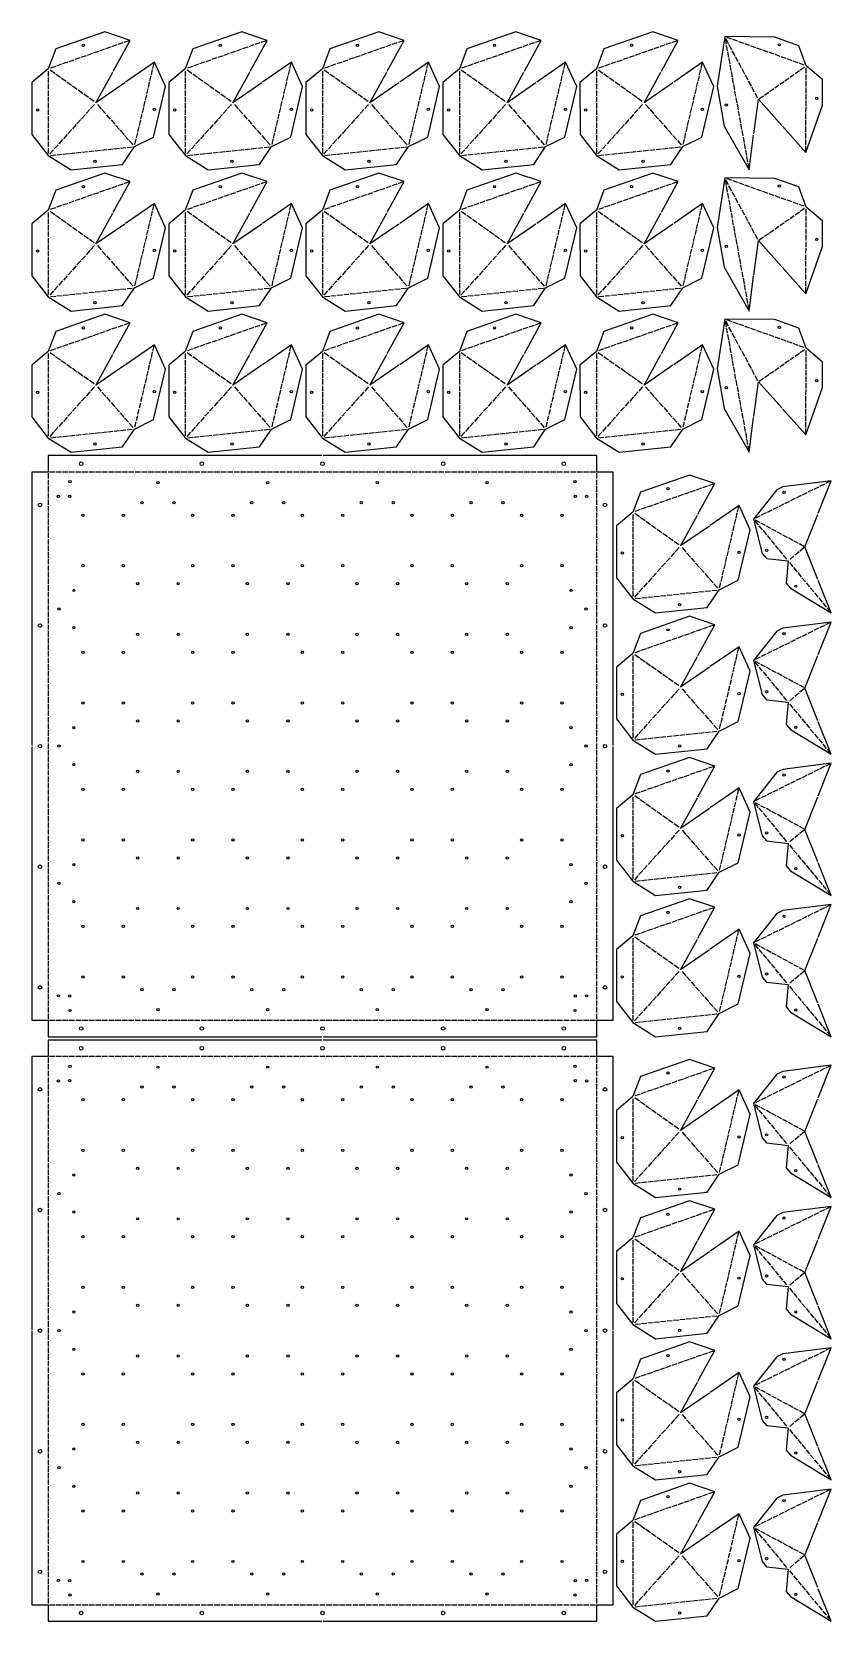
# Model space of a CAD drawing. Header units: millimetres. Extents: x 10 to 1468, y 10 to 2909.
import ezdxf

# ---------------------------------------------------------------- set-up
doc = ezdxf.new("R2010")
doc.units = ezdxf.units.MM
doc.layers.add('CUT', color=1, linetype='CONTINUOUS')

msp = doc.modelspace()

# ---------------------------------------------------------------- linework, layer by layer
at = {"layer": 'CUT'}
for p, q in [((131.351, 2873.059), (122.055, 2869.809)), ((142.535, 2876.969), (133.239, 2873.719)), ((153.72, 2880.88), (144.423, 2877.629)), ((164.904, 2884.79), (155.608, 2881.54)), ((176.089, 2888.701), (166.792, 2885.45)), ((187.273, 2892.611), (177.977, 2889.361)), ((381.224, 2873.059), (371.928, 2869.809)), ((392.409, 2876.969), (383.112, 2873.719)), ((403.593, 2880.88), (394.297, 2877.629)), ((414.778, 2884.79), (405.481, 2881.54)), ((425.962, 2888.701), (416.666, 2885.45)), ((437.146, 2892.611), (427.85, 2889.361)), ((631.098, 2873.059), (621.801, 2869.809)), ((642.282, 2876.969), (632.986, 2873.719)), ((653.467, 2880.88), (644.17, 2877.629)), ((664.651, 2884.79), (655.354, 2881.54)), ((675.835, 2888.701), (666.539, 2885.45)), ((687.02, 2892.611), (677.723, 2889.361)), ((880.971, 2873.059), (871.675, 2869.809)), ((892.156, 2876.969), (882.859, 2873.719)), ((903.34, 2880.88), (894.043, 2877.629)), ((914.524, 2884.79), (905.228, 2881.54)), ((925.709, 2888.701), (916.412, 2885.45)), ((936.893, 2892.611), (927.597, 2889.361)), ((1130.844, 2873.059), (1121.548, 2869.809)), ((1142.029, 2876.969), (1132.732, 2873.719)), ((1153.213, 2880.88), (1143.917, 2877.629)), ((1164.398, 2884.79), (1155.101, 2881.54)), ((1175.582, 2888.701), (1166.286, 2885.45)), ((1186.767, 2892.611), (1177.47, 2889.361)), ((1274.052, 2896.103), (1275.874, 2886.128)), ((1280.244, 2887.209), (1275.23, 2896.517)), ((1276.233, 2884.161), (1278.055, 2874.186)), ((1286.229, 2895.43), (1277.1, 2898.692)), ((1278.414, 2872.218), (1280.236, 2862.244)), ((1286.206, 2876.141), (1281.192, 2885.448)), ((1292.169, 2865.072), (1287.155, 2874.38)), ((1297.242, 2891.496), (1288.113, 2894.757)), ((1308.255, 2887.561), (1299.125, 2890.823)), ((1319.267, 2883.626), (1310.138, 2886.888)), ((1330.28, 2879.691), (1321.151, 2882.953)), ((1341.292, 2875.757), (1332.163, 2879.018)), ((1352.305, 2871.822), (1343.176, 2875.084)), ((1363.318, 2867.887), (1354.189, 2871.149)), ((53.06, 2845.686), (43.764, 2842.435)), ((64.245, 2849.596), (54.948, 2846.346)), ((75.429, 2853.507), (66.132, 2850.256)), ((86.613, 2857.417), (77.317, 2854.167)), ((97.798, 2861.328), (88.501, 2858.077)), ((108.982, 2865.238), (99.686, 2861.988)), ((120.167, 2869.148), (110.87, 2865.898)), ((230.793, 2841.805), (233.054, 2851.39)), ((302.933, 2845.686), (293.637, 2842.435)), ((314.118, 2849.596), (304.821, 2846.346)), ((325.302, 2853.507), (316.006, 2850.256)), ((336.487, 2857.417), (327.19, 2854.167)), ((347.671, 2861.328), (338.375, 2858.077)), ((358.856, 2865.238), (349.559, 2861.988)), ((370.04, 2869.148), (360.743, 2865.898)), ((480.666, 2841.805), (482.927, 2851.39)), ((552.807, 2845.686), (543.51, 2842.435)), ((563.991, 2849.596), (554.695, 2846.346)), ((575.176, 2853.507), (565.879, 2850.256)), ((586.36, 2857.417), (577.064, 2854.167)), ((597.545, 2861.328), (588.248, 2858.077)), ((608.729, 2865.238), (599.432, 2861.988)), ((619.913, 2869.148), (610.617, 2865.898)), ((730.539, 2841.805), (732.8, 2851.39)), ((802.68, 2845.686), (793.384, 2842.435)), ((813.865, 2849.596), (804.568, 2846.346)), ((825.049, 2853.507), (815.753, 2850.256)), ((836.233, 2857.417), (826.937, 2854.167)), ((847.418, 2861.328), (838.121, 2858.077)), ((858.602, 2865.238), (849.306, 2861.988)), ((869.787, 2869.148), (860.49, 2865.898)), ((980.413, 2841.805), (982.674, 2851.39)), ((1052.554, 2845.686), (1043.257, 2842.435)), ((1063.738, 2849.596), (1054.442, 2846.346)), ((1074.922, 2853.507), (1065.626, 2850.256)), ((1086.107, 2857.417), (1076.81, 2854.167)), ((1097.291, 2861.328), (1087.995, 2858.077)), ((1108.476, 2865.238), (1099.179, 2861.988)), ((1119.66, 2869.148), (1110.364, 2865.898)), ((1230.286, 2841.805), (1232.547, 2851.39)), ((1280.595, 2860.276), (1282.417, 2850.301)), ((1282.776, 2848.334), (1284.598, 2838.359)), ((1298.131, 2854.004), (1293.117, 2863.312)), ((1304.093, 2842.936), (1299.079, 2852.243)), ((1310.055, 2831.868), (1305.042, 2841.175)), ((1374.33, 2863.952), (1365.201, 2867.214)), ((1385.343, 2860.018), (1376.214, 2863.279)), ((1396.356, 2856.083), (1387.226, 2859.345)), ((1407.368, 2852.148), (1398.239, 2855.41)), ((1418.381, 2848.213), (1409.252, 2851.475)), ((1411.174, 2839.195), (1418.87, 2844.576)), ((1422.047, 2833.02), (1422.119, 2842.868)), ((39.99, 2837.115), (39.994, 2827.421)), ((39.995, 2825.421), (40, 2815.726)), ((40.001, 2813.726), (40.006, 2804.032)), ((51.867, 2832.689), (43.25, 2838.801)), ((62.115, 2825.419), (53.498, 2831.532)), ((72.363, 2818.15), (63.746, 2824.262)), ((82.611, 2810.88), (73.994, 2816.993)), ((222.633, 2807.209), (224.894, 2816.794)), ((225.353, 2818.741), (227.614, 2828.326)), ((228.073, 2830.273), (230.334, 2839.858)), ((289.863, 2837.115), (289.868, 2827.421)), ((289.869, 2825.421), (289.874, 2815.726)), ((289.875, 2813.726), (289.879, 2804.032)), ((301.74, 2832.689), (293.124, 2838.801)), ((311.988, 2825.419), (303.372, 2831.532)), ((322.236, 2818.15), (313.619, 2824.262)), ((332.484, 2810.88), (323.867, 2816.993)), ((472.506, 2807.209), (474.767, 2816.794)), ((475.226, 2818.741), (477.487, 2828.326)), ((477.946, 2830.273), (480.207, 2839.858)), ((539.736, 2837.115), (539.741, 2827.421)), ((539.742, 2825.421), (539.747, 2815.726)), ((539.748, 2813.726), (539.753, 2804.032)), ((551.614, 2832.689), (542.997, 2838.801)), ((561.862, 2825.419), (553.245, 2831.532)), ((572.109, 2818.15), (563.493, 2824.262)), ((582.357, 2810.88), (573.741, 2816.993)), ((722.38, 2807.209), (724.641, 2816.794)), ((725.1, 2818.741), (727.36, 2828.326)), ((727.82, 2830.273), (730.08, 2839.858)), ((789.61, 2837.115), (789.615, 2827.421)), ((789.616, 2825.421), (789.62, 2815.726)), ((789.621, 2813.726), (789.626, 2804.032)), ((801.487, 2832.689), (792.87, 2838.801)), ((811.735, 2825.419), (803.118, 2831.532)), ((821.983, 2818.15), (813.366, 2824.262)), ((832.231, 2810.88), (823.614, 2816.993)), ((972.253, 2807.209), (974.514, 2816.794)), ((974.973, 2818.741), (977.234, 2828.326)), ((977.693, 2830.273), (979.954, 2839.858)), ((1039.483, 2837.115), (1039.488, 2827.421)), ((1039.489, 2825.421), (1039.494, 2815.726)), ((1039.495, 2813.726), (1039.499, 2804.032)), ((1051.36, 2832.689), (1042.744, 2838.801)), ((1061.608, 2825.419), (1052.992, 2831.532)), ((1071.856, 2818.15), (1063.24, 2824.262)), ((1082.104, 2810.88), (1073.487, 2816.993)), ((1222.126, 2807.209), (1224.387, 2816.794)), ((1224.846, 2818.741), (1227.107, 2828.326)), ((1227.566, 2830.273), (1229.827, 2839.858)), ((1284.958, 2836.391), (1286.779, 2826.416)), ((1287.139, 2824.449), (1288.961, 2814.474)), ((1289.32, 2812.507), (1291.142, 2802.532)), ((1316.018, 2820.799), (1311.004, 2830.107)), ((1321.98, 2809.731), (1316.966, 2819.038)), ((1364.498, 2806.56), (1372.194, 2811.941)), ((1373.833, 2813.087), (1381.529, 2818.468)), ((1383.168, 2819.614), (1390.864, 2824.995)), ((1392.503, 2826.141), (1400.199, 2831.522)), ((1401.838, 2832.668), (1409.534, 2838.049)), ((1421.874, 2809.324), (1421.946, 2819.172)), ((1421.96, 2821.172), (1422.032, 2831.02)), ((40.007, 2802.032), (40.012, 2792.337)), ((40.013, 2790.337), (40.017, 2780.643)), ((92.859, 2803.611), (84.242, 2809.723)), ((103.106, 2796.341), (94.49, 2802.454)), ((113.354, 2789.072), (104.738, 2795.184)), ((123.602, 2781.803), (114.986, 2787.915)), ((217.193, 2784.145), (219.454, 2793.731)), ((219.913, 2795.677), (222.174, 2805.263)), ((289.88, 2802.032), (289.885, 2792.337)), ((289.886, 2790.337), (289.891, 2780.643)), ((342.732, 2803.611), (334.115, 2809.723)), ((352.98, 2796.341), (344.363, 2802.454)), ((363.228, 2789.072), (354.611, 2795.184)), ((373.476, 2781.803), (364.859, 2787.915)), ((467.066, 2784.145), (469.327, 2793.731)), ((469.786, 2795.677), (472.047, 2805.263)), ((539.754, 2802.032), (539.758, 2792.337)), ((539.759, 2790.337), (539.764, 2780.643)), ((592.605, 2803.611), (583.989, 2809.723)), ((602.853, 2796.341), (594.237, 2802.454)), ((613.101, 2789.072), (604.484, 2795.184)), ((623.349, 2781.803), (614.732, 2787.915)), ((716.94, 2784.145), (719.201, 2793.731)), ((719.66, 2795.677), (721.921, 2805.263)), ((789.627, 2802.032), (789.632, 2792.337)), ((789.633, 2790.337), (789.637, 2780.643)), ((842.479, 2803.611), (833.862, 2809.723)), ((852.727, 2796.341), (844.11, 2802.454)), ((862.974, 2789.072), (854.358, 2795.184)), ((873.222, 2781.803), (864.606, 2787.915)), ((966.813, 2784.145), (969.074, 2793.731)), ((969.533, 2795.677), (971.794, 2805.263)), ((1039.5, 2802.032), (1039.505, 2792.337)), ((1039.506, 2790.337), (1039.511, 2780.643)), ((1092.352, 2803.611), (1083.735, 2809.723)), ((1102.6, 2796.341), (1093.983, 2802.454)), ((1112.848, 2789.072), (1104.231, 2795.184)), ((1123.096, 2781.803), (1114.479, 2787.915)), ((1216.687, 2784.145), (1218.947, 2793.731)), ((1219.406, 2795.677), (1221.667, 2805.263)), ((1291.501, 2800.564), (1293.323, 2790.589)), ((1293.682, 2788.622), (1295.504, 2778.647)), ((1327.942, 2798.663), (1322.929, 2807.97)), ((1333.905, 2787.594), (1328.891, 2796.902)), ((1336.492, 2786.98), (1344.188, 2792.36)), ((1345.827, 2793.506), (1353.523, 2798.887)), ((1355.163, 2800.033), (1362.859, 2805.414)), ((1421.614, 2773.78), (1421.686, 2783.628)), ((1421.701, 2785.628), (1421.773, 2795.476)), ((1421.787, 2797.476), (1421.859, 2807.324)), ((40.018, 2778.643), (40.023, 2768.949)), ((40.024, 2766.949), (40.029, 2757.254)), ((40.03, 2755.254), (40.034, 2745.56)), ((107.631, 2758.127), (100.691, 2750.419)), ((115.91, 2767.321), (108.97, 2759.614)), ((124.188, 2776.516), (117.248, 2768.808)), ((129.507, 2776.485), (136.487, 2768.555)), ((137.808, 2767.054), (144.788, 2759.123)), ((146.109, 2757.622), (153.089, 2749.691)), ((209.033, 2749.55), (211.294, 2759.135)), ((211.753, 2761.082), (214.014, 2770.667)), ((214.473, 2772.613), (216.734, 2782.199)), ((289.892, 2778.643), (289.896, 2768.949)), ((289.897, 2766.949), (289.902, 2757.254)), ((289.903, 2755.254), (289.908, 2745.56)), ((357.505, 2758.127), (350.564, 2750.419)), ((365.783, 2767.321), (358.843, 2759.614)), ((374.062, 2776.516), (367.121, 2768.808)), ((379.381, 2776.485), (386.36, 2768.555)), ((387.682, 2767.054), (394.661, 2759.123)), ((395.982, 2757.622), (402.962, 2749.691)), ((458.907, 2749.55), (461.168, 2759.135)), ((461.627, 2761.082), (463.887, 2770.667)), ((464.347, 2772.613), (466.607, 2782.199)), ((539.765, 2778.643), (539.77, 2768.949)), ((539.771, 2766.949), (539.775, 2757.254)), ((539.776, 2755.254), (539.781, 2745.56)), ((607.378, 2758.127), (600.438, 2750.419)), ((615.657, 2767.321), (608.716, 2759.614)), ((623.935, 2776.516), (616.995, 2768.808)), ((629.254, 2776.485), (636.234, 2768.555)), ((637.555, 2767.054), (644.535, 2759.123)), ((645.856, 2757.622), (652.835, 2749.691)), ((708.78, 2749.55), (711.041, 2759.135)), ((711.5, 2761.082), (713.761, 2770.667)), ((714.22, 2772.613), (716.481, 2782.199)), ((789.638, 2778.643), (789.643, 2768.949)), ((789.644, 2766.949), (789.649, 2757.254)), ((789.65, 2755.254), (789.655, 2745.56)), ((857.251, 2758.127), (850.311, 2750.419)), ((865.53, 2767.321), (858.59, 2759.614)), ((873.808, 2776.516), (866.868, 2768.808)), ((879.128, 2776.485), (886.107, 2768.555)), ((887.428, 2767.054), (894.408, 2759.123)), ((895.729, 2757.622), (902.709, 2749.691)), ((958.653, 2749.55), (960.914, 2759.135)), ((961.373, 2761.082), (963.634, 2770.667)), ((964.093, 2772.613), (966.354, 2782.199)), ((1039.512, 2778.643), (1039.516, 2768.949)), ((1039.517, 2766.949), (1039.522, 2757.254)), ((1039.523, 2755.254), (1039.528, 2745.56)), ((1107.125, 2758.127), (1100.184, 2750.419)), ((1115.403, 2767.321), (1108.463, 2759.614)), ((1123.682, 2776.516), (1116.741, 2768.808)), ((1129.001, 2776.485), (1135.98, 2768.555)), ((1137.302, 2767.054), (1144.281, 2759.123)), ((1145.603, 2757.622), (1152.582, 2749.691)), ((1208.527, 2749.55), (1210.788, 2759.135)), ((1211.247, 2761.082), (1213.508, 2770.667)), ((1213.967, 2772.613), (1216.227, 2782.199)), ((1295.863, 2776.679), (1297.685, 2766.705)), ((1298.044, 2764.737), (1299.866, 2754.762)), ((1421.441, 2750.084), (1421.513, 2759.932)), ((1421.528, 2761.932), (1421.6, 2771.78)), ((40.035, 2743.56), (40.04, 2733.865)), ((40.041, 2731.865), (40.046, 2722.171)), ((82.796, 2730.545), (75.856, 2722.837)), ((91.074, 2739.739), (84.134, 2732.031)), ((99.353, 2748.933), (92.413, 2741.225)), ((154.41, 2748.19), (161.389, 2740.259)), ((162.711, 2738.758), (169.69, 2730.827)), ((171.012, 2729.326), (177.991, 2721.395)), ((203.594, 2726.486), (205.854, 2736.071)), ((206.313, 2738.018), (208.574, 2747.603)), ((289.909, 2743.56), (289.914, 2733.865)), ((289.914, 2731.865), (289.919, 2722.171)), ((332.669, 2730.545), (325.729, 2722.837)), ((340.948, 2739.739), (334.007, 2732.031)), ((349.226, 2748.933), (342.286, 2741.225)), ((404.283, 2748.19), (411.263, 2740.259)), ((412.584, 2738.758), (419.564, 2730.827)), ((420.885, 2729.326), (427.864, 2721.395)), ((453.467, 2726.486), (455.728, 2736.071)), ((456.187, 2738.018), (458.448, 2747.603)), ((539.782, 2743.56), (539.787, 2733.865)), ((539.788, 2731.865), (539.793, 2722.171)), ((582.542, 2730.545), (575.602, 2722.837)), ((590.821, 2739.739), (583.881, 2732.031)), ((599.099, 2748.933), (592.159, 2741.225)), ((654.157, 2748.19), (661.136, 2740.259)), ((662.457, 2738.758), (669.437, 2730.827)), ((670.758, 2729.326), (677.738, 2721.395)), ((703.34, 2726.486), (705.601, 2736.071)), ((706.06, 2738.018), (708.321, 2747.603)), ((789.656, 2743.56), (789.66, 2733.865)), ((789.661, 2731.865), (789.666, 2722.171)), ((832.416, 2730.545), (825.476, 2722.837)), ((840.694, 2739.739), (833.754, 2732.031)), ((848.973, 2748.933), (842.033, 2741.225)), ((904.03, 2748.19), (911.01, 2740.259)), ((912.331, 2738.758), (919.31, 2730.827)), ((920.632, 2729.326), (927.611, 2721.395)), ((953.214, 2726.486), (955.474, 2736.071)), ((955.934, 2738.018), (958.194, 2747.603)), ((1039.529, 2743.56), (1039.534, 2733.865)), ((1039.535, 2731.865), (1039.539, 2722.171)), ((1082.289, 2730.545), (1075.349, 2722.837)), ((1090.568, 2739.739), (1083.627, 2732.031)), ((1098.846, 2748.933), (1091.906, 2741.225)), ((1153.903, 2748.19), (1160.883, 2740.259)), ((1162.204, 2738.758), (1169.184, 2730.827)), ((1170.505, 2729.326), (1177.485, 2721.395)), ((1203.087, 2726.486), (1205.348, 2736.071)), ((1205.807, 2738.018), (1208.068, 2747.603)), ((1300.226, 2752.795), (1302.047, 2742.82)), ((1302.407, 2740.852), (1304.229, 2730.877)), ((1304.588, 2728.91), (1306.41, 2718.935)), ((1421.268, 2726.388), (1421.34, 2736.236)), ((1421.355, 2738.236), (1421.427, 2748.084)), ((40.047, 2720.171), (40.052, 2710.476)), ((40.053, 2708.476), (40.057, 2698.782)), ((40.058, 2696.782), (40.063, 2687.087)), ((57.96, 2702.962), (51.02, 2695.254)), ((66.239, 2712.156), (59.298, 2704.448)), ((74.517, 2721.35), (67.577, 2713.642)), ((160.353, 2695.671), (169.995, 2696.679)), ((171.984, 2696.887), (181.626, 2697.896)), ((179.312, 2719.894), (186.292, 2711.964)), ((183.615, 2698.104), (193.257, 2699.113)), ((187.613, 2710.462), (194.593, 2702.532)), ((198.154, 2703.422), (200.414, 2713.007)), ((200.874, 2714.954), (203.134, 2724.539)), ((289.92, 2720.171), (289.925, 2710.476)), ((289.926, 2708.476), (289.931, 2698.782)), ((289.932, 2696.782), (289.936, 2687.087)), ((307.834, 2702.962), (300.893, 2695.254)), ((316.112, 2712.156), (309.172, 2704.448)), ((324.391, 2721.35), (317.45, 2713.642)), ((410.227, 2695.671), (419.868, 2696.679)), ((421.858, 2696.887), (431.499, 2697.896)), ((429.186, 2719.894), (436.165, 2711.964)), ((433.489, 2698.104), (443.13, 2699.113)), ((437.487, 2710.462), (444.466, 2702.532)), ((448.027, 2703.422), (450.288, 2713.007)), ((450.747, 2714.954), (453.008, 2724.539)), ((539.794, 2720.171), (539.798, 2710.476)), ((539.799, 2708.476), (539.804, 2698.782)), ((539.805, 2696.782), (539.81, 2687.087)), ((557.707, 2702.962), (550.767, 2695.254)), ((565.985, 2712.156), (559.045, 2704.448)), ((574.264, 2721.35), (567.324, 2713.642)), ((660.1, 2695.671), (669.742, 2696.679)), ((671.731, 2696.887), (681.373, 2697.896)), ((679.059, 2719.894), (686.039, 2711.964)), ((683.362, 2698.104), (693.004, 2699.113)), ((687.36, 2710.462), (694.339, 2702.532)), ((697.9, 2703.422), (700.161, 2713.007)), ((700.62, 2714.954), (702.881, 2724.539)), ((789.667, 2720.171), (789.672, 2710.476)), ((789.673, 2708.476), (789.677, 2698.782)), ((789.678, 2696.782), (789.683, 2687.087)), ((807.58, 2702.962), (800.64, 2695.254)), ((815.859, 2712.156), (808.919, 2704.448)), ((824.137, 2721.35), (817.197, 2713.642)), ((909.973, 2695.671), (919.615, 2696.679)), ((921.604, 2696.887), (931.246, 2697.896)), ((928.933, 2719.894), (935.912, 2711.964)), ((933.235, 2698.104), (942.877, 2699.113)), ((937.233, 2710.462), (944.213, 2702.532)), ((947.774, 2703.422), (950.035, 2713.007)), ((950.494, 2714.954), (952.754, 2724.539)), ((1039.54, 2720.171), (1039.545, 2710.476)), ((1039.546, 2708.476), (1039.551, 2698.782)), ((1039.552, 2696.782), (1039.556, 2687.087)), ((1057.454, 2702.962), (1050.513, 2695.254)), ((1065.732, 2712.156), (1058.792, 2704.448)), ((1074.011, 2721.35), (1067.07, 2713.642)), ((1159.847, 2695.671), (1169.489, 2696.679)), ((1171.478, 2696.887), (1181.12, 2697.896)), ((1178.806, 2719.894), (1185.785, 2711.964)), ((1183.109, 2698.104), (1192.751, 2699.113)), ((1187.107, 2710.462), (1194.086, 2702.532)), ((1197.647, 2703.422), (1199.908, 2713.007)), ((1200.367, 2714.954), (1202.628, 2724.539)), ((1306.769, 2716.968), (1308.591, 2706.993)), ((1308.95, 2705.025), (1310.772, 2695.05)), ((1421.009, 2690.844), (1421.081, 2700.692)), ((1421.095, 2702.692), (1421.167, 2712.54)), ((1421.182, 2714.54), (1421.254, 2724.388)), ((49.682, 2693.768), (42.741, 2686.06)), ((44.043, 2683.503), (53.685, 2684.512)), ((55.674, 2684.72), (65.316, 2685.729)), ((67.305, 2685.937), (76.947, 2686.945)), ((78.936, 2687.154), (88.578, 2688.162)), ((90.567, 2688.37), (100.209, 2689.379)), ((102.198, 2689.587), (111.84, 2690.596)), ((113.829, 2690.804), (123.471, 2691.812)), ((125.46, 2692.02), (135.102, 2693.029)), ((137.091, 2693.237), (146.733, 2694.246)), ((148.722, 2694.454), (158.364, 2695.463)), ((299.555, 2693.768), (292.615, 2686.06)), ((293.917, 2683.503), (303.558, 2684.512)), ((305.548, 2684.72), (315.189, 2685.729)), ((317.179, 2685.937), (326.82, 2686.945)), ((328.81, 2687.154), (338.451, 2688.162)), ((340.441, 2688.37), (350.082, 2689.379)), ((352.072, 2689.587), (361.713, 2690.596)), ((363.703, 2690.804), (373.344, 2691.812)), ((375.334, 2692.02), (384.975, 2693.029)), ((386.965, 2693.237), (396.606, 2694.246)), ((398.596, 2694.454), (408.237, 2695.463)), ((549.428, 2693.768), (542.488, 2686.06)), ((543.79, 2683.503), (553.432, 2684.512)), ((555.421, 2684.72), (565.063, 2685.729)), ((567.052, 2685.937), (576.694, 2686.945)), ((578.683, 2687.154), (588.325, 2688.162)), ((590.314, 2688.37), (599.956, 2689.379)), ((601.945, 2689.587), (611.587, 2690.596)), ((613.576, 2690.804), (623.218, 2691.812)), ((625.207, 2692.02), (634.849, 2693.029)), ((636.838, 2693.237), (646.48, 2694.246)), ((648.469, 2694.454), (658.111, 2695.463)), ((799.302, 2693.768), (792.362, 2686.06)), ((793.663, 2683.503), (803.305, 2684.512)), ((805.294, 2684.72), (814.936, 2685.729)), ((816.925, 2685.937), (826.567, 2686.945)), ((828.556, 2687.154), (838.198, 2688.162)), ((840.187, 2688.37), (849.829, 2689.379)), ((851.818, 2689.587), (861.46, 2690.596)), ((863.449, 2690.804), (873.091, 2691.812)), ((875.08, 2692.02), (884.722, 2693.029)), ((886.711, 2693.237), (896.353, 2694.246)), ((898.342, 2694.454), (907.984, 2695.463)), ((1049.175, 2693.768), (1042.235, 2686.06)), ((1043.537, 2683.503), (1053.179, 2684.512)), ((1055.168, 2684.72), (1064.81, 2685.729)), ((1066.799, 2685.937), (1076.441, 2686.945)), ((1078.43, 2687.154), (1088.072, 2688.162)), ((1090.061, 2688.37), (1099.703, 2689.379)), ((1101.692, 2689.587), (1111.334, 2690.596)), ((1113.323, 2690.804), (1122.965, 2691.812)), ((1124.954, 2692.02), (1134.596, 2693.029)), ((1136.585, 2693.237), (1146.227, 2694.246)), ((1148.216, 2694.454), (1157.858, 2695.463)), ((1311.131, 2693.083), (1312.953, 2683.108)), ((1313.312, 2681.14), (1315.134, 2671.166)), ((1315.494, 2669.198), (1317.315, 2659.223)), ((1274.052, 2638.475), (1275.874, 2628.5)), ((1280.244, 2629.581), (1275.23, 2638.889)), ((1286.229, 2637.803), (1277.1, 2641.064)), ((120.167, 2611.521), (110.87, 2608.27)), ((131.351, 2615.431), (122.055, 2612.181)), ((142.535, 2619.341), (133.239, 2616.091)), ((153.72, 2623.252), (144.423, 2620.002)), ((164.904, 2627.162), (155.608, 2623.912)), ((176.089, 2631.073), (166.792, 2627.822)), ((187.273, 2634.983), (177.977, 2631.733)), ((370.04, 2611.521), (360.743, 2608.27)), ((381.224, 2615.431), (371.928, 2612.181)), ((392.409, 2619.341), (383.112, 2616.091)), ((403.593, 2623.252), (394.297, 2620.002)), ((414.778, 2627.162), (405.481, 2623.912)), ((425.962, 2631.073), (416.666, 2627.822)), ((437.146, 2634.983), (427.85, 2631.733)), ((619.913, 2611.521), (610.617, 2608.27)), ((631.098, 2615.431), (621.801, 2612.181)), ((642.282, 2619.341), (632.986, 2616.091)), ((653.467, 2623.252), (644.17, 2620.002)), ((664.651, 2627.162), (655.354, 2623.912)), ((675.835, 2631.073), (666.539, 2627.822)), ((687.02, 2634.983), (677.723, 2631.733)), ((869.787, 2611.521), (860.49, 2608.27)), ((880.971, 2615.431), (871.675, 2612.181)), ((892.156, 2619.341), (882.859, 2616.091)), ((903.34, 2623.252), (894.043, 2620.002)), ((914.524, 2627.162), (905.228, 2623.912)), ((925.709, 2631.073), (916.412, 2627.822)), ((936.893, 2634.983), (927.597, 2631.733)), ((1119.66, 2611.521), (1110.364, 2608.27)), ((1130.844, 2615.431), (1121.548, 2612.181)), ((1142.029, 2619.341), (1132.732, 2616.091)), ((1153.213, 2623.252), (1143.917, 2620.002)), ((1164.398, 2627.162), (1155.101, 2623.912)), ((1175.582, 2631.073), (1166.286, 2627.822)), ((1186.767, 2634.983), (1177.47, 2631.733)), ((1276.233, 2626.533), (1278.055, 2616.558)), ((1278.414, 2614.591), (1280.236, 2604.616)), ((1286.206, 2618.513), (1281.192, 2627.82)), ((1292.169, 2607.445), (1287.155, 2616.752)), ((1297.242, 2633.868), (1288.113, 2637.13)), ((1308.255, 2629.933), (1299.125, 2633.195)), ((1319.267, 2625.998), (1310.138, 2629.26)), ((1330.28, 2622.064), (1321.151, 2625.325)), ((1341.292, 2618.129), (1332.163, 2621.391)), ((1352.305, 2614.194), (1343.176, 2617.456)), ((1363.318, 2610.259), (1354.189, 2613.521)), ((1374.33, 2606.325), (1365.201, 2609.586)), ((51.867, 2575.061), (43.25, 2581.173)), ((53.06, 2588.058), (43.764, 2584.808)), ((64.245, 2591.968), (54.948, 2588.718)), ((75.429, 2595.879), (66.132, 2592.629)), ((86.613, 2599.789), (77.317, 2596.539)), ((97.798, 2603.7), (88.501, 2600.449)), ((108.982, 2607.61), (99.686, 2604.36)), ((228.073, 2572.645), (230.334, 2582.23)), ((230.793, 2584.177), (233.054, 2593.762)), ((301.74, 2575.061), (293.124, 2581.173)), ((302.933, 2588.058), (293.637, 2584.808)), ((314.118, 2591.968), (304.821, 2588.718)), ((325.302, 2595.879), (316.006, 2592.629)), ((336.487, 2599.789), (327.19, 2596.539)), ((347.671, 2603.7), (338.375, 2600.449)), ((358.856, 2607.61), (349.559, 2604.36)), ((477.946, 2572.645), (480.207, 2582.23)), ((480.666, 2584.177), (482.927, 2593.762)), ((551.614, 2575.061), (542.997, 2581.173)), ((552.807, 2588.058), (543.51, 2584.808)), ((563.991, 2591.968), (554.695, 2588.718)), ((575.176, 2595.879), (565.879, 2592.629)), ((586.36, 2599.789), (577.064, 2596.539)), ((597.545, 2603.7), (588.248, 2600.449)), ((608.729, 2607.61), (599.432, 2604.36)), ((727.82, 2572.645), (730.08, 2582.23)), ((730.539, 2584.177), (732.8, 2593.762)), ((801.487, 2575.061), (792.87, 2581.173)), ((802.68, 2588.058), (793.384, 2584.808)), ((813.865, 2591.968), (804.568, 2588.718)), ((825.049, 2595.879), (815.753, 2592.629)), ((836.233, 2599.789), (826.937, 2596.539)), ((847.418, 2603.7), (838.121, 2600.449)), ((858.602, 2607.61), (849.306, 2604.36)), ((977.693, 2572.645), (979.954, 2582.23)), ((980.413, 2584.177), (982.674, 2593.762)), ((1051.36, 2575.061), (1042.744, 2581.173)), ((1052.554, 2588.058), (1043.257, 2584.808)), ((1063.738, 2591.968), (1054.442, 2588.718)), ((1074.922, 2595.879), (1065.626, 2592.629)), ((1086.107, 2599.789), (1076.81, 2596.539)), ((1097.291, 2603.7), (1087.995, 2600.449)), ((1108.476, 2607.61), (1099.179, 2604.36)), ((1227.566, 2572.645), (1229.827, 2582.23)), ((1230.286, 2584.177), (1232.547, 2593.762)), ((1280.595, 2602.648), (1282.417, 2592.673)), ((1282.776, 2590.706), (1284.598, 2580.731)), ((1298.131, 2596.376), (1293.117, 2605.684)), ((1304.093, 2585.308), (1299.079, 2594.616)), ((1310.055, 2574.24), (1305.042, 2583.547)), ((1385.343, 2602.39), (1376.214, 2605.652)), ((1396.356, 2598.455), (1387.226, 2601.717)), ((1407.368, 2594.52), (1398.239, 2597.782)), ((1401.838, 2575.04), (1409.534, 2580.421)), ((1418.381, 2590.586), (1409.252, 2593.847)), ((1411.174, 2581.567), (1418.87, 2586.948)), ((1422.047, 2575.392), (1422.119, 2585.24)), ((39.99, 2579.487), (39.994, 2569.793)), ((39.995, 2567.793), (40, 2558.099)), ((40.001, 2556.099), (40.006, 2546.404)), ((62.115, 2567.791), (53.498, 2573.904)), ((72.363, 2560.522), (63.746, 2566.634)), ((82.611, 2553.253), (73.994, 2559.365)), ((92.859, 2545.983), (84.242, 2552.095)), ((222.633, 2549.581), (224.894, 2559.167)), ((225.353, 2561.113), (227.614, 2570.698)), ((289.863, 2579.487), (289.868, 2569.793)), ((289.869, 2567.793), (289.874, 2558.099)), ((289.875, 2556.099), (289.879, 2546.404)), ((311.988, 2567.791), (303.372, 2573.904)), ((322.236, 2560.522), (313.619, 2566.634)), ((332.484, 2553.253), (323.867, 2559.365)), ((342.732, 2545.983), (334.115, 2552.095)), ((472.506, 2549.581), (474.767, 2559.167)), ((475.226, 2561.113), (477.487, 2570.698)), ((539.736, 2579.487), (539.741, 2569.793)), ((539.742, 2567.793), (539.747, 2558.099)), ((539.748, 2556.099), (539.753, 2546.404)), ((561.862, 2567.791), (553.245, 2573.904)), ((572.109, 2560.522), (563.493, 2566.634)), ((582.357, 2553.253), (573.741, 2559.365)), ((592.605, 2545.983), (583.989, 2552.095)), ((722.38, 2549.581), (724.641, 2559.167)), ((725.1, 2561.113), (727.36, 2570.698)), ((789.61, 2579.487), (789.615, 2569.793)), ((789.616, 2567.793), (789.62, 2558.099)), ((789.621, 2556.099), (789.626, 2546.404)), ((811.735, 2567.791), (803.118, 2573.904)), ((821.983, 2560.522), (813.366, 2566.634)), ((832.231, 2553.253), (823.614, 2559.365)), ((842.479, 2545.983), (833.862, 2552.095)), ((972.253, 2549.581), (974.514, 2559.167)), ((974.973, 2561.113), (977.234, 2570.698)), ((1039.483, 2579.487), (1039.488, 2569.793)), ((1039.489, 2567.793), (1039.494, 2558.099)), ((1039.495, 2556.099), (1039.499, 2546.404)), ((1061.608, 2567.791), (1052.992, 2573.904)), ((1071.856, 2560.522), (1063.24, 2566.634)), ((1082.104, 2553.253), (1073.487, 2559.365)), ((1092.352, 2545.983), (1083.735, 2552.095)), ((1222.126, 2549.581), (1224.387, 2559.167)), ((1224.846, 2561.113), (1227.107, 2570.698)), ((1284.958, 2578.763), (1286.779, 2568.789)), ((1287.139, 2566.821), (1288.961, 2556.846)), ((1289.32, 2554.879), (1291.142, 2544.904)), ((1316.018, 2563.171), (1311.004, 2572.479)), ((1321.98, 2552.103), (1316.966, 2561.411)), ((1364.498, 2548.932), (1372.194, 2554.313)), ((1373.833, 2555.459), (1381.529, 2560.84)), ((1383.168, 2561.986), (1390.864, 2567.367)), ((1392.503, 2568.513), (1400.199, 2573.894)), ((1421.874, 2551.696), (1421.946, 2561.544)), ((1421.96, 2563.544), (1422.032, 2573.392)), ((40.007, 2544.404), (40.012, 2534.71)), ((40.013, 2532.71), (40.017, 2523.015)), ((103.106, 2538.714), (94.49, 2544.826)), ((113.354, 2531.444), (104.738, 2537.556)), ((123.602, 2524.175), (114.986, 2530.287)), ((214.473, 2514.986), (216.734, 2524.571)), ((217.193, 2526.518), (219.454, 2536.103)), ((219.913, 2538.049), (222.174, 2547.635)), ((289.88, 2544.404), (289.885, 2534.71)), ((289.886, 2532.71), (289.891, 2523.015)), ((352.98, 2538.714), (344.363, 2544.826)), ((363.228, 2531.444), (354.611, 2537.556)), ((373.476, 2524.175), (364.859, 2530.287)), ((464.347, 2514.986), (466.607, 2524.571)), ((467.066, 2526.518), (469.327, 2536.103)), ((469.786, 2538.049), (472.047, 2547.635)), ((539.754, 2544.404), (539.758, 2534.71)), ((539.759, 2532.71), (539.764, 2523.015)), ((602.853, 2538.714), (594.237, 2544.826)), ((613.101, 2531.444), (604.484, 2537.556)), ((623.349, 2524.175), (614.732, 2530.287)), ((714.22, 2514.986), (716.481, 2524.571)), ((716.94, 2526.518), (719.201, 2536.103)), ((719.66, 2538.049), (721.921, 2547.635)), ((789.627, 2544.404), (789.632, 2534.71)), ((789.633, 2532.71), (789.637, 2523.015)), ((852.727, 2538.714), (844.11, 2544.826)), ((862.974, 2531.444), (854.358, 2537.556)), ((873.222, 2524.175), (864.606, 2530.287)), ((964.093, 2514.986), (966.354, 2524.571)), ((966.813, 2526.518), (969.074, 2536.103)), ((969.533, 2538.049), (971.794, 2547.635)), ((1039.5, 2544.404), (1039.505, 2534.71)), ((1039.506, 2532.71), (1039.511, 2523.015)), ((1102.6, 2538.714), (1093.983, 2544.826)), ((1112.848, 2531.444), (1104.231, 2537.556)), ((1123.096, 2524.175), (1114.479, 2530.287)), ((1213.967, 2514.986), (1216.227, 2524.571)), ((1216.687, 2526.518), (1218.947, 2536.103)), ((1219.406, 2538.049), (1221.667, 2547.635)), ((1291.501, 2542.936), (1293.323, 2532.961)), ((1293.682, 2530.994), (1295.504, 2521.019)), ((1327.942, 2541.035), (1322.929, 2550.342)), ((1333.905, 2529.967), (1328.891, 2539.274)), ((1336.492, 2529.352), (1344.188, 2534.733)), ((1345.827, 2535.879), (1353.523, 2541.26)), ((1355.163, 2542.406), (1362.859, 2547.786)), ((1421.614, 2516.152), (1421.686, 2526)), ((1421.701, 2528), (1421.773, 2537.848)), ((1421.787, 2539.848), (1421.859, 2549.696)), ((40.018, 2521.015), (40.023, 2511.321)), ((40.024, 2509.321), (40.029, 2499.626)), ((40.03, 2497.626), (40.034, 2487.932)), ((107.631, 2500.499), (100.691, 2492.791)), ((115.91, 2509.694), (108.97, 2501.986)), ((124.188, 2518.888), (117.248, 2511.18)), ((129.507, 2518.858), (136.487, 2510.927)), ((137.808, 2509.426), (144.788, 2501.495)), ((146.109, 2499.994), (153.089, 2492.063)), ((209.033, 2491.922), (211.294, 2501.507)), ((211.753, 2503.454), (214.014, 2513.039)), ((289.892, 2521.015), (289.896, 2511.321)), ((289.897, 2509.321), (289.902, 2499.626)), ((289.903, 2497.626), (289.908, 2487.932)), ((357.505, 2500.499), (350.564, 2492.791)), ((365.783, 2509.694), (358.843, 2501.986)), ((374.062, 2518.888), (367.121, 2511.18)), ((379.381, 2518.858), (386.36, 2510.927)), ((387.682, 2509.426), (394.661, 2501.495)), ((395.982, 2499.994), (402.962, 2492.063)), ((458.907, 2491.922), (461.168, 2501.507)), ((461.627, 2503.454), (463.887, 2513.039)), ((539.765, 2521.015), (539.77, 2511.321)), ((539.771, 2509.321), (539.775, 2499.626)), ((539.776, 2497.626), (539.781, 2487.932)), ((607.378, 2500.499), (600.438, 2492.791)), ((615.657, 2509.694), (608.716, 2501.986)), ((623.935, 2518.888), (616.995, 2511.18)), ((629.254, 2518.858), (636.234, 2510.927)), ((637.555, 2509.426), (644.535, 2501.495)), ((645.856, 2499.994), (652.835, 2492.063)), ((708.78, 2491.922), (711.041, 2501.507)), ((711.5, 2503.454), (713.761, 2513.039)), ((789.638, 2521.015), (789.643, 2511.321)), ((789.644, 2509.321), (789.649, 2499.626)), ((789.65, 2497.626), (789.655, 2487.932)), ((857.251, 2500.499), (850.311, 2492.791)), ((865.53, 2509.694), (858.59, 2501.986)), ((873.808, 2518.888), (866.868, 2511.18)), ((879.128, 2518.858), (886.107, 2510.927)), ((887.428, 2509.426), (894.408, 2501.495)), ((895.729, 2499.994), (902.709, 2492.063)), ((958.653, 2491.922), (960.914, 2501.507)), ((961.373, 2503.454), (963.634, 2513.039)), ((1039.512, 2521.015), (1039.516, 2511.321)), ((1039.517, 2509.321), (1039.522, 2499.626)), ((1039.523, 2497.626), (1039.528, 2487.932)), ((1107.125, 2500.499), (1100.184, 2492.791)), ((1115.403, 2509.694), (1108.463, 2501.986)), ((1123.682, 2518.888), (1116.741, 2511.18)), ((1129.001, 2518.858), (1135.98, 2510.927)), ((1137.302, 2509.426), (1144.281, 2501.495)), ((1145.603, 2499.994), (1152.582, 2492.063)), ((1208.527, 2491.922), (1210.788, 2501.507)), ((1211.247, 2503.454), (1213.508, 2513.039)), ((1295.863, 2519.052), (1297.685, 2509.077)), ((1298.044, 2507.109), (1299.866, 2497.134)), ((1300.226, 2495.167), (1302.047, 2485.192)), ((1421.441, 2492.456), (1421.513, 2502.304)), ((1421.528, 2504.304), (1421.6, 2514.152)), ((40.035, 2485.932), (40.04, 2476.237)), ((40.041, 2474.237), (40.046, 2464.543)), ((82.796, 2472.917), (75.856, 2465.209)), ((91.074, 2482.111), (84.134, 2474.403)), ((99.353, 2491.305), (92.413, 2483.597)), ((154.41, 2490.562), (161.389, 2482.631)), ((162.711, 2481.13), (169.69, 2473.2)), ((171.012, 2471.698), (177.991, 2463.768)), ((200.874, 2457.326), (203.134, 2466.911)), ((203.594, 2468.858), (205.854, 2478.443)), ((206.313, 2480.39), (208.574, 2489.975)), ((289.909, 2485.932), (289.914, 2476.237)), ((289.914, 2474.237), (289.919, 2464.543)), ((332.669, 2472.917), (325.729, 2465.209)), ((340.948, 2482.111), (334.007, 2474.403)), ((349.226, 2491.305), (342.286, 2483.597)), ((404.283, 2490.562), (411.263, 2482.631)), ((412.584, 2481.13), (419.564, 2473.2)), ((420.885, 2471.698), (427.864, 2463.768)), ((450.747, 2457.326), (453.008, 2466.911)), ((453.467, 2468.858), (455.728, 2478.443)), ((456.187, 2480.39), (458.448, 2489.975)), ((539.782, 2485.932), (539.787, 2476.237)), ((539.788, 2474.237), (539.793, 2464.543)), ((582.542, 2472.917), (575.602, 2465.209)), ((590.821, 2482.111), (583.881, 2474.403)), ((599.099, 2491.305), (592.159, 2483.597)), ((654.157, 2490.562), (661.136, 2482.631)), ((662.457, 2481.13), (669.437, 2473.2)), ((670.758, 2471.698), (677.738, 2463.768)), ((700.62, 2457.326), (702.881, 2466.911)), ((703.34, 2468.858), (705.601, 2478.443)), ((706.06, 2480.39), (708.321, 2489.975)), ((789.656, 2485.932), (789.66, 2476.237)), ((789.661, 2474.237), (789.666, 2464.543)), ((832.416, 2472.917), (825.476, 2465.209)), ((840.694, 2482.111), (833.754, 2474.403)), ((848.973, 2491.305), (842.033, 2483.597)), ((904.03, 2490.562), (911.01, 2482.631)), ((912.331, 2481.13), (919.31, 2473.2)), ((920.632, 2471.698), (927.611, 2463.768)), ((950.494, 2457.326), (952.754, 2466.911)), ((953.214, 2468.858), (955.474, 2478.443)), ((955.934, 2480.39), (958.194, 2489.975)), ((1039.529, 2485.932), (1039.534, 2476.237)), ((1039.535, 2474.237), (1039.539, 2464.543)), ((1082.289, 2472.917), (1075.349, 2465.209)), ((1090.568, 2482.111), (1083.627, 2474.403)), ((1098.846, 2491.305), (1091.906, 2483.597)), ((1153.903, 2490.562), (1160.883, 2482.631)), ((1162.204, 2481.13), (1169.184, 2473.2)), ((1170.505, 2471.698), (1177.485, 2463.768)), ((1200.367, 2457.326), (1202.628, 2466.911)), ((1203.087, 2468.858), (1205.348, 2478.443)), ((1205.807, 2480.39), (1208.068, 2489.975)), ((1302.407, 2483.224), (1304.229, 2473.25)), ((1304.588, 2471.282), (1306.41, 2461.307)), ((1421.182, 2456.912), (1421.254, 2466.76)), ((1421.268, 2468.76), (1421.34, 2478.608)), ((1421.355, 2480.608), (1421.427, 2490.456)), ((40.047, 2462.543), (40.052, 2452.848)), ((40.053, 2450.848), (40.057, 2441.154)), ((40.058, 2439.154), (40.063, 2429.459)), ((49.682, 2436.14), (42.741, 2428.432)), ((57.96, 2445.334), (51.02, 2437.626)), ((66.239, 2454.528), (59.298, 2446.82)), ((74.517, 2463.723), (67.577, 2456.015)), ((125.46, 2434.393), (135.102, 2435.401)), ((137.091, 2435.609), (146.733, 2436.618)), ((148.722, 2436.826), (158.364, 2437.835)), ((160.353, 2438.043), (169.995, 2439.051)), ((171.984, 2439.26), (181.626, 2440.268)), ((179.312, 2462.266), (186.292, 2454.336)), ((183.615, 2440.476), (193.257, 2441.485)), ((187.613, 2452.834), (194.593, 2444.904)), ((198.154, 2445.794), (200.414, 2455.38)), ((289.92, 2462.543), (289.925, 2452.848)), ((289.926, 2450.848), (289.931, 2441.154)), ((289.932, 2439.154), (289.936, 2429.459)), ((299.555, 2436.14), (292.615, 2428.432)), ((307.834, 2445.334), (300.893, 2437.626)), ((316.112, 2454.528), (309.172, 2446.82)), ((324.391, 2463.723), (317.45, 2456.015)), ((375.334, 2434.393), (384.975, 2435.401)), ((386.965, 2435.609), (396.606, 2436.618)), ((398.596, 2436.826), (408.237, 2437.835)), ((410.227, 2438.043), (419.868, 2439.051)), ((421.858, 2439.26), (431.499, 2440.268)), ((429.186, 2462.266), (436.165, 2454.336)), ((433.489, 2440.476), (443.13, 2441.485)), ((437.487, 2452.834), (444.466, 2444.904)), ((448.027, 2445.794), (450.288, 2455.38)), ((539.794, 2462.543), (539.798, 2452.848)), ((539.799, 2450.848), (539.804, 2441.154)), ((539.805, 2439.154), (539.81, 2429.459)), ((549.428, 2436.14), (542.488, 2428.432)), ((557.707, 2445.334), (550.767, 2437.626)), ((565.985, 2454.528), (559.045, 2446.82)), ((574.264, 2463.723), (567.324, 2456.015)), ((625.207, 2434.393), (634.849, 2435.401)), ((636.838, 2435.609), (646.48, 2436.618)), ((648.469, 2436.826), (658.111, 2437.835)), ((660.1, 2438.043), (669.742, 2439.051)), ((671.731, 2439.26), (681.373, 2440.268)), ((679.059, 2462.266), (686.039, 2454.336)), ((683.362, 2440.476), (693.004, 2441.485)), ((687.36, 2452.834), (694.339, 2444.904)), ((697.9, 2445.794), (700.161, 2455.38)), ((789.667, 2462.543), (789.672, 2452.848)), ((789.673, 2450.848), (789.677, 2441.154)), ((789.678, 2439.154), (789.683, 2429.459)), ((799.302, 2436.14), (792.362, 2428.432)), ((807.58, 2445.334), (800.64, 2437.626)), ((815.859, 2454.528), (808.919, 2446.82)), ((824.137, 2463.723), (817.197, 2456.015)), ((875.08, 2434.393), (884.722, 2435.401)), ((886.711, 2435.609), (896.353, 2436.618)), ((898.342, 2436.826), (907.984, 2437.835)), ((909.973, 2438.043), (919.615, 2439.051)), ((921.604, 2439.26), (931.246, 2440.268)), ((928.933, 2462.266), (935.912, 2454.336)), ((933.235, 2440.476), (942.877, 2441.485)), ((937.233, 2452.834), (944.213, 2444.904)), ((947.774, 2445.794), (950.035, 2455.38)), ((1039.54, 2462.543), (1039.545, 2452.848)), ((1039.546, 2450.848), (1039.551, 2441.154)), ((1039.552, 2439.154), (1039.556, 2429.459)), ((1049.175, 2436.14), (1042.235, 2428.432)), ((1057.454, 2445.334), (1050.513, 2437.626)), ((1065.732, 2454.528), (1058.792, 2446.82)), ((1074.011, 2463.723), (1067.07, 2456.015)), ((1124.954, 2434.393), (1134.596, 2435.401)), ((1136.585, 2435.609), (1146.227, 2436.618)), ((1148.216, 2436.826), (1157.858, 2437.835)), ((1159.847, 2438.043), (1169.489, 2439.051)), ((1171.478, 2439.26), (1181.12, 2440.268)), ((1178.806, 2462.266), (1185.785, 2454.336)), ((1183.109, 2440.476), (1192.751, 2441.485)), ((1187.107, 2452.834), (1194.086, 2444.904)), ((1197.647, 2445.794), (1199.908, 2455.38)), ((1306.769, 2459.34), (1308.591, 2449.365)), ((1308.95, 2447.397), (1310.772, 2437.422)), ((1311.131, 2435.455), (1312.953, 2425.48)), ((1421.009, 2433.216), (1421.081, 2443.064)), ((1421.095, 2445.064), (1421.167, 2454.912)), ((44.043, 2425.876), (53.685, 2426.884)), ((55.674, 2427.092), (65.316, 2428.101)), ((67.305, 2428.309), (76.947, 2429.318)), ((78.936, 2429.526), (88.578, 2430.534)), ((90.567, 2430.742), (100.209, 2431.751)), ((102.198, 2431.959), (111.84, 2432.968)), ((113.829, 2433.176), (123.471, 2434.185)), ((293.917, 2425.876), (303.558, 2426.884)), ((305.548, 2427.092), (315.189, 2428.101)), ((317.179, 2428.309), (326.82, 2429.318)), ((328.81, 2429.526), (338.451, 2430.534)), ((340.441, 2430.742), (350.082, 2431.751)), ((352.072, 2431.959), (361.713, 2432.968)), ((363.703, 2433.176), (373.344, 2434.185)), ((543.79, 2425.876), (553.432, 2426.884)), ((555.421, 2427.092), (565.063, 2428.101)), ((567.052, 2428.309), (576.694, 2429.318)), ((578.683, 2429.526), (588.325, 2430.534)), ((590.314, 2430.742), (599.956, 2431.751)), ((601.945, 2431.959), (611.587, 2432.968)), ((613.576, 2433.176), (623.218, 2434.185)), ((793.663, 2425.876), (803.305, 2426.884)), ((805.294, 2427.092), (814.936, 2428.101)), ((816.925, 2428.309), (826.567, 2429.318)), ((828.556, 2429.526), (838.198, 2430.534)), ((840.187, 2430.742), (849.829, 2431.751)), ((851.818, 2431.959), (861.46, 2432.968)), ((863.449, 2433.176), (873.091, 2434.185)), ((1043.537, 2425.876), (1053.179, 2426.884)), ((1055.168, 2427.092), (1064.81, 2428.101)), ((1066.799, 2428.309), (1076.441, 2429.318)), ((1078.43, 2429.526), (1088.072, 2430.534)), ((1090.061, 2430.742), (1099.703, 2431.751)), ((1101.692, 2431.959), (1111.334, 2432.968)), ((1113.323, 2433.176), (1122.965, 2434.185)), ((1313.312, 2423.513), (1315.134, 2413.538)), ((1315.494, 2411.57), (1317.315, 2401.595)), ((187.273, 2377.355), (177.977, 2374.105)), ((437.146, 2377.355), (427.85, 2374.105)), ((687.02, 2377.355), (677.723, 2374.105)), ((936.893, 2377.355), (927.597, 2374.105)), ((1186.767, 2377.355), (1177.47, 2374.105)), ((1274.052, 2380.847), (1275.874, 2370.873)), ((1280.244, 2371.953), (1275.23, 2381.261)), ((1286.229, 2380.175), (1277.1, 2383.437)), ((1297.242, 2376.24), (1288.113, 2379.502)), ((108.982, 2349.982), (99.686, 2346.732)), ((120.167, 2353.893), (110.87, 2350.642)), ((131.351, 2357.803), (122.055, 2354.553)), ((142.535, 2361.714), (133.239, 2358.463)), ((153.72, 2365.624), (144.423, 2362.374)), ((164.904, 2369.534), (155.608, 2366.284)), ((176.089, 2373.445), (166.792, 2370.195)), ((358.856, 2349.982), (349.559, 2346.732)), ((370.04, 2353.893), (360.743, 2350.642)), ((381.224, 2357.803), (371.928, 2354.553)), ((392.409, 2361.714), (383.112, 2358.463)), ((403.593, 2365.624), (394.297, 2362.374)), ((414.778, 2369.534), (405.481, 2366.284)), ((425.962, 2373.445), (416.666, 2370.195)), ((608.729, 2349.982), (599.432, 2346.732)), ((619.913, 2353.893), (610.617, 2350.642)), ((631.098, 2357.803), (621.801, 2354.553)), ((642.282, 2361.714), (632.986, 2358.463)), ((653.467, 2365.624), (644.17, 2362.374)), ((664.651, 2369.534), (655.354, 2366.284)), ((675.835, 2373.445), (666.539, 2370.195)), ((858.602, 2349.982), (849.306, 2346.732)), ((869.787, 2353.893), (860.49, 2350.642)), ((880.971, 2357.803), (871.675, 2354.553)), ((892.156, 2361.714), (882.859, 2358.463)), ((903.34, 2365.624), (894.043, 2362.374)), ((914.524, 2369.534), (905.228, 2366.284)), ((925.709, 2373.445), (916.412, 2370.195)), ((1108.476, 2349.982), (1099.179, 2346.732)), ((1119.66, 2353.893), (1110.364, 2350.642)), ((1130.844, 2357.803), (1121.548, 2354.553)), ((1142.029, 2361.714), (1132.732, 2358.463)), ((1153.213, 2365.624), (1143.917, 2362.374)), ((1164.398, 2369.534), (1155.101, 2366.284)), ((1175.582, 2373.445), (1166.286, 2370.195)), ((1276.233, 2368.905), (1278.055, 2358.93)), ((1278.414, 2356.963), (1280.236, 2346.988)), ((1286.206, 2360.885), (1281.192, 2370.193)), ((1292.169, 2349.817), (1287.155, 2359.124)), ((1308.255, 2372.305), (1299.125, 2375.567)), ((1319.267, 2368.37), (1310.138, 2371.632)), ((1330.28, 2364.436), (1321.151, 2367.698)), ((1341.292, 2360.501), (1332.163, 2363.763)), ((1352.305, 2356.566), (1343.176, 2359.828)), ((1363.318, 2352.631), (1354.189, 2355.893)), ((1374.33, 2348.697), (1365.201, 2351.959)), ((39.99, 2321.86), (39.994, 2312.165)), ((51.867, 2317.433), (43.25, 2323.545)), ((53.06, 2330.43), (43.764, 2327.18)), ((64.245, 2334.341), (54.948, 2331.09)), ((75.429, 2338.251), (66.132, 2335.001)), ((86.613, 2342.161), (77.317, 2338.911)), ((97.798, 2346.072), (88.501, 2342.822)), ((228.073, 2315.017), (230.334, 2324.603)), ((230.793, 2326.549), (233.054, 2336.134)), ((289.863, 2321.86), (289.868, 2312.165)), ((301.74, 2317.433), (293.124, 2323.545)), ((302.933, 2330.43), (293.637, 2327.18)), ((314.118, 2334.341), (304.821, 2331.09)), ((325.302, 2338.251), (316.006, 2335.001)), ((336.487, 2342.161), (327.19, 2338.911)), ((347.671, 2346.072), (338.375, 2342.822)), ((477.946, 2315.017), (480.207, 2324.603)), ((480.666, 2326.549), (482.927, 2336.134)), ((539.736, 2321.86), (539.741, 2312.165)), ((551.614, 2317.433), (542.997, 2323.545)), ((552.807, 2330.43), (543.51, 2327.18)), ((563.991, 2334.341), (554.695, 2331.09)), ((575.176, 2338.251), (565.879, 2335.001)), ((586.36, 2342.161), (577.064, 2338.911)), ((597.545, 2346.072), (588.248, 2342.822)), ((727.82, 2315.017), (730.08, 2324.603)), ((730.539, 2326.549), (732.8, 2336.134)), ((789.61, 2321.86), (789.615, 2312.165)), ((801.487, 2317.433), (792.87, 2323.545)), ((802.68, 2330.43), (793.384, 2327.18)), ((813.865, 2334.341), (804.568, 2331.09)), ((825.049, 2338.251), (815.753, 2335.001)), ((836.233, 2342.161), (826.937, 2338.911)), ((847.418, 2346.072), (838.121, 2342.822)), ((977.693, 2315.017), (979.954, 2324.603)), ((980.413, 2326.549), (982.674, 2336.134)), ((1039.483, 2321.86), (1039.488, 2312.165)), ((1051.36, 2317.433), (1042.744, 2323.545)), ((1052.554, 2330.43), (1043.257, 2327.18)), ((1063.738, 2334.341), (1054.442, 2331.09)), ((1074.922, 2338.251), (1065.626, 2335.001)), ((1086.107, 2342.161), (1076.81, 2338.911)), ((1097.291, 2346.072), (1087.995, 2342.822)), ((1227.566, 2315.017), (1229.827, 2324.603)), ((1230.286, 2326.549), (1232.547, 2336.134)), ((1280.595, 2345.02), (1282.417, 2335.045)), ((1282.776, 2333.078), (1284.598, 2323.103)), ((1284.958, 2321.136), (1286.779, 2311.161)), ((1298.131, 2338.748), (1293.117, 2348.056)), ((1304.093, 2327.68), (1299.079, 2336.988)), ((1310.055, 2316.612), (1305.042, 2325.919)), ((1385.343, 2344.762), (1376.214, 2348.024)), ((1396.356, 2340.827), (1387.226, 2344.089)), ((1407.368, 2336.892), (1398.239, 2340.154)), ((1401.838, 2317.412), (1409.534, 2322.793)), ((1418.381, 2332.958), (1409.252, 2336.22)), ((1411.174, 2323.939), (1418.87, 2329.32)), ((1422.047, 2317.764), (1422.119, 2327.612)), ((39.995, 2310.165), (40, 2300.471)), ((40.001, 2298.471), (40.006, 2288.776)), ((62.115, 2310.164), (53.498, 2316.276)), ((72.363, 2302.894), (63.746, 2309.006)), ((82.611, 2295.625), (73.994, 2301.737)), ((92.859, 2288.355), (84.242, 2294.468)), ((222.633, 2291.953), (224.894, 2301.539)), ((225.353, 2303.485), (227.614, 2313.071)), ((289.869, 2310.165), (289.874, 2300.471)), ((289.875, 2298.471), (289.879, 2288.776)), ((311.988, 2310.164), (303.372, 2316.276)), ((322.236, 2302.894), (313.619, 2309.006)), ((332.484, 2295.625), (323.867, 2301.737)), ((342.732, 2288.355), (334.115, 2294.468)), ((472.506, 2291.953), (474.767, 2301.539)), ((475.226, 2303.485), (477.487, 2313.071)), ((539.742, 2310.165), (539.747, 2300.471)), ((539.748, 2298.471), (539.753, 2288.776)), ((561.862, 2310.164), (553.245, 2316.276)), ((572.109, 2302.894), (563.493, 2309.006)), ((582.357, 2295.625), (573.741, 2301.737)), ((592.605, 2288.355), (583.989, 2294.468)), ((722.38, 2291.953), (724.641, 2301.539)), ((725.1, 2303.485), (727.36, 2313.071)), ((789.616, 2310.165), (789.62, 2300.471)), ((789.621, 2298.471), (789.626, 2288.776)), ((811.735, 2310.164), (803.118, 2316.276)), ((821.983, 2302.894), (813.366, 2309.006)), ((832.231, 2295.625), (823.614, 2301.737)), ((842.479, 2288.355), (833.862, 2294.468)), ((972.253, 2291.953), (974.514, 2301.539)), ((974.973, 2303.485), (977.234, 2313.071)), ((1039.489, 2310.165), (1039.494, 2300.471)), ((1039.495, 2298.471), (1039.499, 2288.776)), ((1061.608, 2310.164), (1052.992, 2316.276)), ((1071.856, 2302.894), (1063.24, 2309.006)), ((1082.104, 2295.625), (1073.487, 2301.737)), ((1092.352, 2288.355), (1083.735, 2294.468)), ((1222.126, 2291.953), (1224.387, 2301.539)), ((1224.846, 2303.485), (1227.107, 2313.071)), ((1287.139, 2309.193), (1288.961, 2299.218)), ((1289.32, 2297.251), (1291.142, 2287.276)), ((1316.018, 2305.544), (1311.004, 2314.851)), ((1321.98, 2294.475), (1316.966, 2303.783)), ((1327.942, 2283.407), (1322.929, 2292.714)), ((1355.163, 2284.778), (1362.859, 2290.159)), ((1364.498, 2291.305), (1372.194, 2296.685)), ((1373.833, 2297.831), (1381.529, 2303.212)), ((1383.168, 2304.358), (1390.864, 2309.739)), ((1392.503, 2310.885), (1400.199, 2316.266)), ((1421.787, 2282.22), (1421.859, 2292.068)), ((1421.874, 2294.068), (1421.946, 2303.916)), ((1421.96, 2305.916), (1422.032, 2315.764)), ((40.007, 2286.776), (40.012, 2277.082)), ((40.013, 2275.082), (40.017, 2265.387)), ((40.018, 2263.387), (40.023, 2253.693)), ((103.106, 2281.086), (94.49, 2287.198)), ((113.354, 2273.816), (104.738, 2279.929)), ((123.602, 2266.547), (114.986, 2272.659)), ((124.188, 2261.26), (117.248, 2253.552)), ((129.507, 2261.23), (136.487, 2253.299)), ((214.473, 2257.358), (216.734, 2266.943)), ((217.193, 2268.89), (219.454, 2278.475)), ((219.913, 2280.422), (222.174, 2290.007)), ((289.88, 2286.776), (289.885, 2277.082)), ((289.886, 2275.082), (289.891, 2265.387)), ((289.892, 2263.387), (289.896, 2253.693)), ((352.98, 2281.086), (344.363, 2287.198)), ((363.228, 2273.816), (354.611, 2279.929)), ((373.476, 2266.547), (364.859, 2272.659)), ((374.062, 2261.26), (367.121, 2253.552)), ((379.381, 2261.23), (386.36, 2253.299)), ((464.347, 2257.358), (466.607, 2266.943)), ((467.066, 2268.89), (469.327, 2278.475)), ((469.786, 2280.422), (472.047, 2290.007)), ((539.754, 2286.776), (539.758, 2277.082)), ((539.759, 2275.082), (539.764, 2265.387)), ((539.765, 2263.387), (539.77, 2253.693)), ((602.853, 2281.086), (594.237, 2287.198)), ((613.101, 2273.816), (604.484, 2279.929)), ((623.349, 2266.547), (614.732, 2272.659)), ((623.935, 2261.26), (616.995, 2253.552)), ((629.254, 2261.23), (636.234, 2253.299)), ((714.22, 2257.358), (716.481, 2266.943)), ((716.94, 2268.89), (719.201, 2278.475)), ((719.66, 2280.422), (721.921, 2290.007)), ((789.627, 2286.776), (789.632, 2277.082)), ((789.633, 2275.082), (789.637, 2265.387)), ((789.638, 2263.387), (789.643, 2253.693)), ((852.727, 2281.086), (844.11, 2287.198)), ((862.974, 2273.816), (854.358, 2279.929)), ((873.222, 2266.547), (864.606, 2272.659)), ((873.808, 2261.26), (866.868, 2253.552)), ((879.128, 2261.23), (886.107, 2253.299)), ((964.093, 2257.358), (966.354, 2266.943)), ((966.813, 2268.89), (969.074, 2278.475)), ((969.533, 2280.422), (971.794, 2290.007)), ((1039.5, 2286.776), (1039.505, 2277.082)), ((1039.506, 2275.082), (1039.511, 2265.387)), ((1039.512, 2263.387), (1039.516, 2253.693)), ((1102.6, 2281.086), (1093.983, 2287.198)), ((1112.848, 2273.816), (1104.231, 2279.929)), ((1123.096, 2266.547), (1114.479, 2272.659)), ((1123.682, 2261.26), (1116.741, 2253.552)), ((1129.001, 2261.23), (1135.98, 2253.299)), ((1213.967, 2257.358), (1216.227, 2266.943)), ((1216.687, 2268.89), (1218.947, 2278.475)), ((1219.406, 2280.422), (1221.667, 2290.007)), ((1291.501, 2285.308), (1293.323, 2275.334)), ((1293.682, 2273.366), (1295.504, 2263.391)), ((1295.863, 2261.424), (1297.685, 2251.449)), ((1333.905, 2272.339), (1328.891, 2281.646)), ((1336.492, 2271.724), (1344.188, 2277.105)), ((1345.827, 2278.251), (1353.523, 2283.632)), ((1421.614, 2258.524), (1421.686, 2268.372)), ((1421.701, 2270.372), (1421.773, 2280.22)), ((40.024, 2251.693), (40.029, 2241.998)), ((40.03, 2239.998), (40.034, 2230.304)), ((99.353, 2233.677), (92.413, 2225.969)), ((107.631, 2242.872), (100.691, 2235.164)), ((115.91, 2252.066), (108.97, 2244.358)), ((137.808, 2251.798), (144.788, 2243.867)), ((146.109, 2242.366), (153.089, 2234.435)), ((154.41, 2232.934), (161.389, 2225.004)), ((206.313, 2222.762), (208.574, 2232.347)), ((209.033, 2234.294), (211.294, 2243.879)), ((211.753, 2245.826), (214.014, 2255.411)), ((289.897, 2251.693), (289.902, 2241.998)), ((289.903, 2239.998), (289.908, 2230.304)), ((349.226, 2233.677), (342.286, 2225.969)), ((357.505, 2242.872), (350.564, 2235.164)), ((365.783, 2252.066), (358.843, 2244.358)), ((387.682, 2251.798), (394.661, 2243.867)), ((395.982, 2242.366), (402.962, 2234.435)), ((404.283, 2232.934), (411.263, 2225.004)), ((456.187, 2222.762), (458.448, 2232.347)), ((458.907, 2234.294), (461.168, 2243.879)), ((461.627, 2245.826), (463.887, 2255.411)), ((539.771, 2251.693), (539.775, 2241.998)), ((539.776, 2239.998), (539.781, 2230.304)), ((599.099, 2233.677), (592.159, 2225.969)), ((607.378, 2242.872), (600.438, 2235.164)), ((615.657, 2252.066), (608.716, 2244.358)), ((637.555, 2251.798), (644.535, 2243.867)), ((645.856, 2242.366), (652.835, 2234.435)), ((654.157, 2232.934), (661.136, 2225.004)), ((706.06, 2222.762), (708.321, 2232.347)), ((708.78, 2234.294), (711.041, 2243.879)), ((711.5, 2245.826), (713.761, 2255.411)), ((789.644, 2251.693), (789.649, 2241.998)), ((789.65, 2239.998), (789.655, 2230.304)), ((848.973, 2233.677), (842.033, 2225.969)), ((857.251, 2242.872), (850.311, 2235.164)), ((865.53, 2252.066), (858.59, 2244.358)), ((887.428, 2251.798), (894.408, 2243.867)), ((895.729, 2242.366), (902.709, 2234.435)), ((904.03, 2232.934), (911.01, 2225.004)), ((955.934, 2222.762), (958.194, 2232.347)), ((958.653, 2234.294), (960.914, 2243.879)), ((961.373, 2245.826), (963.634, 2255.411)), ((1039.517, 2251.693), (1039.522, 2241.998)), ((1039.523, 2239.998), (1039.528, 2230.304)), ((1098.846, 2233.677), (1091.906, 2225.969)), ((1107.125, 2242.872), (1100.184, 2235.164)), ((1115.403, 2252.066), (1108.463, 2244.358)), ((1137.302, 2251.798), (1144.281, 2243.867)), ((1145.603, 2242.366), (1152.582, 2234.435)), ((1153.903, 2232.934), (1160.883, 2225.004)), ((1205.807, 2222.762), (1208.068, 2232.347)), ((1208.527, 2234.294), (1210.788, 2243.879)), ((1211.247, 2245.826), (1213.508, 2255.411)), ((1298.044, 2249.481), (1299.866, 2239.506)), ((1300.226, 2237.539), (1302.047, 2227.564)), ((1421.355, 2222.98), (1421.427, 2232.828)), ((1421.441, 2234.828), (1421.513, 2244.676)), ((1421.528, 2246.676), (1421.6, 2256.524)), ((40.035, 2228.304), (40.04, 2218.609)), ((40.041, 2216.609), (40.046, 2206.915)), ((40.047, 2204.915), (40.052, 2195.22)), ((74.517, 2206.095), (67.577, 2198.387)), ((82.796, 2215.289), (75.856, 2207.581)), ((91.074, 2224.483), (84.134, 2216.775)), ((162.711, 2223.502), (169.69, 2215.572)), ((171.012, 2214.07), (177.991, 2206.14)), ((179.312, 2204.638), (186.292, 2196.708)), ((200.874, 2199.698), (203.134, 2209.284)), ((203.594, 2211.23), (205.854, 2220.815)), ((289.909, 2228.304), (289.914, 2218.609)), ((289.914, 2216.609), (289.919, 2206.915)), ((289.92, 2204.915), (289.925, 2195.22)), ((324.391, 2206.095), (317.45, 2198.387)), ((332.669, 2215.289), (325.729, 2207.581)), ((340.948, 2224.483), (334.007, 2216.775)), ((412.584, 2223.502), (419.564, 2215.572)), ((420.885, 2214.07), (427.864, 2206.14)), ((429.186, 2204.638), (436.165, 2196.708)), ((450.747, 2199.698), (453.008, 2209.284)), ((453.467, 2211.23), (455.728, 2220.815)), ((539.782, 2228.304), (539.787, 2218.609)), ((539.788, 2216.609), (539.793, 2206.915)), ((539.794, 2204.915), (539.798, 2195.22)), ((574.264, 2206.095), (567.324, 2198.387)), ((582.542, 2215.289), (575.602, 2207.581)), ((590.821, 2224.483), (583.881, 2216.775)), ((662.457, 2223.502), (669.437, 2215.572)), ((670.758, 2214.07), (677.738, 2206.14)), ((679.059, 2204.638), (686.039, 2196.708)), ((700.62, 2199.698), (702.881, 2209.284)), ((703.34, 2211.23), (705.601, 2220.815)), ((789.656, 2228.304), (789.66, 2218.609)), ((789.661, 2216.609), (789.666, 2206.915)), ((789.667, 2204.915), (789.672, 2195.22)), ((824.137, 2206.095), (817.197, 2198.387)), ((832.416, 2215.289), (825.476, 2207.581)), ((840.694, 2224.483), (833.754, 2216.775)), ((912.331, 2223.502), (919.31, 2215.572)), ((920.632, 2214.07), (927.611, 2206.14)), ((928.933, 2204.638), (935.912, 2196.708)), ((950.494, 2199.698), (952.754, 2209.284)), ((953.214, 2211.23), (955.474, 2220.815)), ((1039.529, 2228.304), (1039.534, 2218.609)), ((1039.535, 2216.609), (1039.539, 2206.915)), ((1039.54, 2204.915), (1039.545, 2195.22)), ((1074.011, 2206.095), (1067.07, 2198.387)), ((1082.289, 2215.289), (1075.349, 2207.581)), ((1090.568, 2224.483), (1083.627, 2216.775)), ((1162.204, 2223.502), (1169.184, 2215.572)), ((1170.505, 2214.07), (1177.485, 2206.14)), ((1178.806, 2204.638), (1185.785, 2196.708)), ((1200.367, 2199.698), (1202.628, 2209.284)), ((1203.087, 2211.23), (1205.348, 2220.815)), ((1302.407, 2225.597), (1304.229, 2215.622)), ((1304.588, 2213.654), (1306.41, 2203.679)), ((1421.182, 2199.284), (1421.254, 2209.132)), ((1421.268, 2211.132), (1421.34, 2220.98)), ((40.053, 2193.22), (40.057, 2183.526)), ((40.058, 2181.526), (40.063, 2171.832)), ((49.682, 2178.512), (42.741, 2170.804)), ((57.96, 2187.706), (51.02, 2179.998)), ((66.239, 2196.9), (59.298, 2189.193)), ((102.198, 2174.331), (111.84, 2175.34)), ((113.829, 2175.548), (123.471, 2176.557)), ((125.46, 2176.765), (135.102, 2177.773)), ((137.091, 2177.982), (146.733, 2178.99)), ((148.722, 2179.198), (158.364, 2180.207)), ((160.353, 2180.415), (169.995, 2181.424)), ((171.984, 2181.632), (181.626, 2182.64)), ((183.615, 2182.848), (193.257, 2183.857)), ((187.613, 2195.206), (194.593, 2187.276)), ((198.154, 2188.166), (200.414, 2197.752)), ((289.926, 2193.22), (289.931, 2183.526)), ((289.932, 2181.526), (289.936, 2171.832)), ((299.555, 2178.512), (292.615, 2170.804)), ((307.834, 2187.706), (300.893, 2179.998)), ((316.112, 2196.9), (309.172, 2189.193)), ((352.072, 2174.331), (361.713, 2175.34)), ((363.703, 2175.548), (373.344, 2176.557)), ((375.334, 2176.765), (384.975, 2177.773)), ((386.965, 2177.982), (396.606, 2178.99)), ((398.596, 2179.198), (408.237, 2180.207)), ((410.227, 2180.415), (419.868, 2181.424)), ((421.858, 2181.632), (431.499, 2182.64)), ((433.489, 2182.848), (443.13, 2183.857)), ((437.487, 2195.206), (444.466, 2187.276)), ((448.027, 2188.166), (450.288, 2197.752)), ((539.799, 2193.22), (539.804, 2183.526)), ((539.805, 2181.526), (539.81, 2171.832)), ((549.428, 2178.512), (542.488, 2170.804)), ((557.707, 2187.706), (550.767, 2179.998)), ((565.985, 2196.9), (559.045, 2189.193)), ((601.945, 2174.331), (611.587, 2175.34)), ((613.576, 2175.548), (623.218, 2176.557)), ((625.207, 2176.765), (634.849, 2177.773)), ((636.838, 2177.982), (646.48, 2178.99)), ((648.469, 2179.198), (658.111, 2180.207)), ((660.1, 2180.415), (669.742, 2181.424)), ((671.731, 2181.632), (681.373, 2182.64)), ((683.362, 2182.848), (693.004, 2183.857)), ((687.36, 2195.206), (694.339, 2187.276)), ((697.9, 2188.166), (700.161, 2197.752)), ((789.673, 2193.22), (789.677, 2183.526)), ((789.678, 2181.526), (789.683, 2171.832)), ((799.302, 2178.512), (792.362, 2170.804)), ((807.58, 2187.706), (800.64, 2179.998)), ((815.859, 2196.9), (808.919, 2189.193)), ((851.818, 2174.331), (861.46, 2175.34)), ((863.449, 2175.548), (873.091, 2176.557)), ((875.08, 2176.765), (884.722, 2177.773)), ((886.711, 2177.982), (896.353, 2178.99)), ((898.342, 2179.198), (907.984, 2180.207)), ((909.973, 2180.415), (919.615, 2181.424)), ((921.604, 2181.632), (931.246, 2182.64)), ((933.235, 2182.848), (942.877, 2183.857)), ((937.233, 2195.206), (944.213, 2187.276)), ((947.774, 2188.166), (950.035, 2197.752)), ((1039.546, 2193.22), (1039.551, 2183.526)), ((1039.552, 2181.526), (1039.556, 2171.832)), ((1049.175, 2178.512), (1042.235, 2170.804)), ((1057.454, 2187.706), (1050.513, 2179.998)), ((1065.732, 2196.9), (1058.792, 2189.193)), ((1101.692, 2174.331), (1111.334, 2175.34)), ((1113.323, 2175.548), (1122.965, 2176.557)), ((1124.954, 2176.765), (1134.596, 2177.773)), ((1136.585, 2177.982), (1146.227, 2178.99)), ((1148.216, 2179.198), (1157.858, 2180.207)), ((1159.847, 2180.415), (1169.489, 2181.424)), ((1171.478, 2181.632), (1181.12, 2182.64)), ((1183.109, 2182.848), (1192.751, 2183.857)), ((1187.107, 2195.206), (1194.086, 2187.276)), ((1197.647, 2188.166), (1199.908, 2197.752)), ((1306.769, 2201.712), (1308.591, 2191.737)), ((1308.95, 2189.769), (1310.772, 2179.795)), ((1311.131, 2177.827), (1312.953, 2167.852)), ((1421.009, 2175.588), (1421.081, 2185.436)), ((1421.095, 2187.436), (1421.167, 2197.284)), ((44.043, 2168.248), (53.685, 2169.256)), ((55.674, 2169.464), (65.316, 2170.473)), ((67.305, 2170.681), (76.947, 2171.69)), ((78.936, 2171.898), (88.578, 2172.907)), ((90.567, 2173.115), (100.209, 2174.123)), ((293.917, 2168.248), (303.558, 2169.256)), ((305.548, 2169.464), (315.189, 2170.473)), ((317.179, 2170.681), (326.82, 2171.69)), ((328.81, 2171.898), (338.451, 2172.907)), ((340.441, 2173.115), (350.082, 2174.123)), ((543.79, 2168.248), (553.432, 2169.256)), ((555.421, 2169.464), (565.063, 2170.473)), ((567.052, 2170.681), (576.694, 2171.69)), ((578.683, 2171.898), (588.325, 2172.907)), ((590.314, 2173.115), (599.956, 2174.123)), ((793.663, 2168.248), (803.305, 2169.256)), ((805.294, 2169.464), (814.936, 2170.473)), ((816.925, 2170.681), (826.567, 2171.69)), ((828.556, 2171.898), (838.198, 2172.907)), ((840.187, 2173.115), (849.829, 2174.123)), ((1043.537, 2168.248), (1053.179, 2169.256)), ((1055.168, 2169.464), (1064.81, 2170.473)), ((1066.799, 2170.681), (1076.441, 2171.69)), ((1078.43, 2171.898), (1088.072, 2172.907)), ((1090.061, 2173.115), (1099.703, 2174.123)), ((1313.312, 2165.885), (1315.134, 2155.91)), ((1315.494, 2153.942), (1317.315, 2143.967)), ((40, 2104), (40, 2093.976)), ((40, 2091.976), (40, 2081.952)), ((52.024, 2106), (42, 2106)), ((64.048, 2106), (54.024, 2106)), ((76.072, 2106), (66.048, 2106)), ((88.096, 2106), (78.072, 2106)), ((100.12, 2106), (90.096, 2106)), ((112.145, 2106), (102.12, 2106)), ((124.169, 2106), (114.145, 2106)), ((136.193, 2106), (126.169, 2106)), ((148.217, 2106), (138.193, 2106)), ((160.241, 2106), (150.217, 2106)), ((172.265, 2106), (162.241, 2106)), ((184.289, 2106), (174.265, 2106)), ((196.313, 2106), (186.289, 2106)), ((208.337, 2106), (198.313, 2106)), ((220.361, 2106), (210.337, 2106)), ((232.386, 2106), (222.361, 2106)), ((244.41, 2106), (234.386, 2106)), ((256.434, 2106), (246.41, 2106)), ((268.458, 2106), (258.434, 2106)), ((280.482, 2106), (270.458, 2106)), ((292.506, 2106), (282.482, 2106)), ((304.53, 2106), (294.506, 2106)), ((316.554, 2106), (306.53, 2106)), ((328.578, 2106), (318.554, 2106)), ((340.602, 2106), (330.578, 2106)), ((352.627, 2106), (342.602, 2106)), ((364.651, 2106), (354.627, 2106)), ((376.675, 2106), (366.651, 2106)), ((388.699, 2106), (378.675, 2106)), ((400.723, 2106), (390.699, 2106)), ((412.747, 2106), (402.723, 2106)), ((424.771, 2106), (414.747, 2106)), ((436.795, 2106), (426.771, 2106)), ((448.819, 2106), (438.795, 2106)), ((460.843, 2106), (450.819, 2106)), ((472.867, 2106), (462.843, 2106)), ((484.892, 2106), (474.867, 2106)), ((496.916, 2106), (486.892, 2106)), ((508.94, 2106), (498.916, 2106)), ((520.964, 2106), (510.94, 2106)), ((532.988, 2106), (522.964, 2106)), ((545.012, 2106), (534.988, 2106)), ((557.036, 2106), (547.012, 2106)), ((569.06, 2106), (559.036, 2106)), ((581.084, 2106), (571.06, 2106)), ((593.108, 2106), (583.084, 2106)), ((605.133, 2106), (595.108, 2106)), ((617.157, 2106), (607.133, 2106)), ((629.181, 2106), (619.157, 2106)), ((641.205, 2106), (631.181, 2106)), ((653.229, 2106), (643.205, 2106)), ((665.253, 2106), (655.229, 2106)), ((677.277, 2106), (667.253, 2106)), ((689.301, 2106), (679.277, 2106)), ((701.325, 2106), (691.301, 2106)), ((713.349, 2106), (703.325, 2106)), ((725.373, 2106), (715.349, 2106)), ((737.398, 2106), (727.373, 2106)), ((749.422, 2106), (739.398, 2106)), ((761.446, 2106), (751.422, 2106)), ((773.47, 2106), (763.446, 2106)), ((785.494, 2106), (775.47, 2106)), ((797.518, 2106), (787.494, 2106)), ((809.542, 2106), (799.518, 2106)), ((821.566, 2106), (811.542, 2106)), ((833.59, 2106), (823.566, 2106)), ((845.614, 2106), (835.59, 2106)), ((857.639, 2106), (847.614, 2106)), ((869.663, 2106), (859.639, 2106)), ((881.687, 2106), (871.663, 2106)), ((893.711, 2106), (883.687, 2106)), ((905.735, 2106), (895.711, 2106)), ((917.759, 2106), (907.735, 2106)), ((929.783, 2106), (919.759, 2106)), ((941.807, 2106), (931.783, 2106)), ((953.831, 2106), (943.807, 2106)), ((965.855, 2106), (955.831, 2106)), ((977.88, 2106), (967.855, 2106)), ((989.904, 2106), (979.88, 2106)), ((1001.928, 2106), (991.904, 2106)), ((1013.952, 2106), (1003.928, 2106)), ((1025.976, 2106), (1015.952, 2106)), ((1038, 2106), (1027.976, 2106)), ((1040, 2093.976), (1040, 2104)), ((1040, 2081.952), (1040, 2091.976)), ((1465.744, 2089.108), (1456.915, 2084.744)), ((40, 2079.952), (40, 2069.928)), ((40, 2067.928), (40, 2057.904)), ((1040, 2069.928), (1040, 2079.952)), ((1040, 2057.904), (1040, 2067.928)), ((1186.167, 2060.776), (1176.87, 2057.526)), ((1197.351, 2064.687), (1188.055, 2061.436)), ((1208.535, 2068.597), (1199.239, 2065.347)), ((1219.72, 2072.508), (1210.423, 2069.257)), ((1230.904, 2076.418), (1221.608, 2073.168)), ((1242.089, 2080.328), (1232.792, 2077.078)), ((1253.273, 2084.239), (1243.977, 2080.989)), ((1412.637, 2062.855), (1403.809, 2058.49)), ((1423.258, 2068.105), (1414.43, 2063.741)), ((1433.88, 2073.356), (1425.051, 2068.992)), ((1444.501, 2078.607), (1435.673, 2074.242)), ((1455.122, 2083.857), (1446.294, 2079.493)), ((40, 2055.904), (40, 2045.88)), ((40, 2043.88), (40, 2033.855)), ((40, 2031.855), (40, 2021.831)), ((1040, 2045.88), (1040, 2055.904)), ((1040, 2033.855), (1040, 2043.88)), ((1040, 2021.831), (1040, 2031.855)), ((1117.867, 2024.317), (1109.25, 2030.429)), ((1119.06, 2037.314), (1109.764, 2034.063)), ((1130.245, 2041.224), (1120.948, 2037.974)), ((1141.429, 2045.135), (1132.132, 2041.884)), ((1152.613, 2049.045), (1143.317, 2045.795)), ((1163.798, 2052.955), (1154.501, 2049.705)), ((1174.982, 2056.866), (1165.686, 2053.615)), ((1294.073, 2021.901), (1296.334, 2031.486)), ((1296.793, 2033.433), (1299.054, 2043.018)), ((1348.909, 2031.351), (1340.08, 2026.986)), ((1359.53, 2036.601), (1350.702, 2032.237)), ((1370.152, 2041.852), (1361.323, 2037.488)), ((1380.773, 2047.103), (1371.945, 2042.738)), ((1391.394, 2052.353), (1382.566, 2047.989)), ((1402.016, 2057.604), (1393.187, 2053.24)), ((40, 2019.831), (40, 2009.807)), ((40, 2007.807), (40, 1997.783)), ((1040, 2009.807), (1040, 2019.831)), ((1040, 1997.783), (1040, 2007.807)), ((1105.99, 2028.743), (1105.994, 2019.049)), ((1105.995, 2017.049), (1106, 2007.354)), ((1106.001, 2005.354), (1106.006, 1995.66)), ((1128.115, 2017.047), (1119.498, 2023.159)), ((1138.363, 2009.778), (1129.746, 2015.89)), ((1148.611, 2002.508), (1139.994, 2008.62)), ((1158.859, 1995.239), (1150.242, 2001.351)), ((1288.633, 1998.837), (1290.894, 2008.422)), ((1291.353, 2010.369), (1293.614, 2019.954)), ((1328.424, 2016.882), (1334.541, 2009.496)), ((1337.662, 2013.611), (1329.395, 2018.066)), ((1338.288, 2026.1), (1329.459, 2021.736)), ((1335.816, 2007.955), (1341.933, 2000.569)), ((1347.689, 2008.208), (1339.422, 2012.663)), ((1357.717, 2002.805), (1349.45, 2007.26)), ((1367.745, 1997.402), (1359.478, 2001.857)), ((40, 1995.783), (40, 1985.759)), ((40, 1983.759), (40, 1973.735)), ((40, 1971.735), (40, 1961.711)), ((1040, 1985.759), (1040, 1995.783)), ((1040, 1973.735), (1040, 1983.759)), ((1040, 1961.711), (1040, 1971.735)), ((1106.007, 1993.66), (1106.012, 1983.965)), ((1106.013, 1981.965), (1106.017, 1972.271)), ((1169.106, 1987.969), (1160.49, 1994.082)), ((1179.354, 1980.7), (1170.738, 1986.812)), ((1189.602, 1973.43), (1180.986, 1979.543)), ((1280.473, 1964.241), (1282.734, 1973.827)), ((1283.193, 1975.773), (1285.454, 1985.359)), ((1285.913, 1987.305), (1288.174, 1996.89)), ((1343.208, 1999.029), (1349.324, 1991.642)), ((1350.6, 1990.102), (1356.716, 1982.716)), ((1357.992, 1981.175), (1364.108, 1973.789)), ((1365.384, 1972.248), (1371.5, 1964.862)), ((1377.772, 1992), (1369.505, 1996.454)), ((1387.8, 1986.597), (1379.533, 1991.051)), ((1397.828, 1981.194), (1389.561, 1985.648)), ((1407.855, 1975.791), (1399.588, 1980.245)), ((1417.883, 1970.388), (1409.616, 1974.842)), ((40, 1959.711), (40, 1949.687)), ((40, 1947.687), (40, 1937.663)), ((1040, 1949.687), (1040, 1959.711)), ((1040, 1937.663), (1040, 1947.687)), ((1106.018, 1970.271), (1106.023, 1960.576)), ((1106.024, 1958.576), (1106.029, 1948.882)), ((1106.03, 1946.882), (1106.034, 1937.187)), ((1173.631, 1949.755), (1166.691, 1942.047)), ((1181.91, 1958.949), (1174.97, 1951.241)), ((1190.188, 1968.143), (1183.248, 1960.436)), ((1195.507, 1968.113), (1202.487, 1960.183)), ((1203.808, 1958.681), (1210.788, 1950.751)), ((1212.109, 1949.25), (1219.089, 1941.319)), ((1275.033, 1941.178), (1277.294, 1950.763)), ((1277.753, 1952.709), (1280.014, 1962.295)), ((1372.776, 1963.322), (1378.892, 1955.935)), ((1380.167, 1954.395), (1386.284, 1947.009)), ((1399.618, 1952.857), (1391.916, 1946.479)), ((1408.86, 1960.51), (1401.158, 1954.132)), ((1418.103, 1968.163), (1410.401, 1961.786)), ((40, 1935.663), (40, 1925.639)), ((40, 1923.639), (40, 1913.614)), ((1040, 1925.639), (1040, 1935.663)), ((1040, 1913.614), (1040, 1923.639)), ((1106.035, 1935.187), (1106.04, 1925.493)), ((1106.041, 1923.493), (1106.046, 1913.798)), ((1148.796, 1922.172), (1141.856, 1914.465)), ((1157.074, 1931.367), (1150.134, 1923.659)), ((1165.353, 1940.561), (1158.413, 1932.853)), ((1220.41, 1939.818), (1227.389, 1931.887)), ((1228.711, 1930.386), (1235.69, 1922.455)), ((1237.012, 1920.954), (1243.991, 1913.023)), ((1266.874, 1906.582), (1269.134, 1916.167)), ((1269.594, 1918.114), (1271.854, 1927.699)), ((1272.313, 1929.646), (1274.574, 1939.231)), ((1391.386, 1940.847), (1397.725, 1933.191)), ((1399.001, 1931.65), (1405.341, 1923.995)), ((1406.616, 1922.454), (1412.956, 1914.798)), ((40, 1911.614), (40, 1901.59)), ((40, 1899.59), (40, 1889.566)), ((40, 1887.566), (40, 1877.542)), ((1040, 1901.59), (1040, 1911.614)), ((1040, 1889.566), (1040, 1899.59)), ((1040, 1877.542), (1040, 1887.566)), ((1106.047, 1911.798), (1106.052, 1902.104)), ((1106.053, 1900.104), (1106.057, 1890.41)), ((1106.058, 1888.41), (1106.063, 1878.715)), ((1115.682, 1885.396), (1108.741, 1877.688)), ((1123.96, 1894.59), (1117.02, 1886.882)), ((1132.239, 1903.784), (1125.298, 1896.076)), ((1140.517, 1912.978), (1133.577, 1905.27)), ((1191.46, 1883.648), (1201.102, 1884.657)), ((1203.091, 1884.865), (1212.733, 1885.874)), ((1214.722, 1886.082), (1224.364, 1887.09)), ((1226.353, 1887.298), (1235.995, 1888.307)), ((1237.984, 1888.515), (1247.626, 1889.524)), ((1245.312, 1911.522), (1252.292, 1903.591)), ((1249.615, 1889.732), (1259.257, 1890.741)), ((1253.613, 1902.09), (1260.593, 1894.159)), ((1264.154, 1895.05), (1266.414, 1904.635)), ((1414.231, 1913.258), (1420.571, 1905.602)), ((1421.846, 1904.062), (1428.186, 1896.406)), ((1429.461, 1894.865), (1435.801, 1887.209)), ((1437.076, 1885.669), (1443.416, 1878.013)), ((40, 1875.542), (40, 1865.518)), ((40, 1863.518), (40, 1853.494)), ((1040, 1865.518), (1040, 1875.542)), ((1040, 1853.494), (1040, 1863.518)), ((1110.043, 1875.131), (1119.685, 1876.14)), ((1121.674, 1876.348), (1131.316, 1877.357)), ((1133.305, 1877.565), (1142.947, 1878.573)), ((1144.936, 1878.781), (1154.578, 1879.79)), ((1156.567, 1879.998), (1166.209, 1881.007)), ((1168.198, 1881.215), (1177.84, 1882.224)), ((1179.829, 1882.432), (1189.471, 1883.44)), ((1444.691, 1876.473), (1451.031, 1868.817)), ((1452.306, 1867.276), (1458.646, 1859.62)), ((1459.922, 1858.08), (1466.261, 1850.424)), ((40, 1851.494), (40, 1841.47)), ((40, 1839.47), (40, 1829.446)), ((40, 1827.446), (40, 1817.422)), ((1040, 1841.47), (1040, 1851.494)), ((1040, 1829.446), (1040, 1839.47)), ((1040, 1817.422), (1040, 1827.446)), ((1253.273, 1826.611), (1243.977, 1823.361)), ((1465.744, 1831.48), (1456.915, 1827.116)), ((40, 1815.422), (40, 1805.398)), ((40, 1803.398), (40, 1793.373)), ((1040, 1805.398), (1040, 1815.422)), ((1040, 1793.373), (1040, 1803.398)), ((1174.982, 1799.238), (1165.686, 1795.988)), ((1186.167, 1803.148), (1176.87, 1799.898)), ((1197.351, 1807.059), (1188.055, 1803.809)), ((1208.535, 1810.969), (1199.239, 1807.719)), ((1219.72, 1814.88), (1210.423, 1811.629)), ((1230.904, 1818.79), (1221.608, 1815.54)), ((1242.089, 1822.701), (1232.792, 1819.45)), ((1402.016, 1799.976), (1393.187, 1795.612)), ((1412.637, 1805.227), (1403.809, 1800.863)), ((1423.258, 1810.478), (1414.43, 1806.113)), ((1433.88, 1815.728), (1425.051, 1811.364)), ((1444.501, 1820.979), (1435.673, 1816.615)), ((1455.122, 1826.23), (1446.294, 1821.865)), ((40, 1791.373), (40, 1781.349)), ((40, 1779.349), (40, 1769.325)), ((1040, 1781.349), (1040, 1791.373)), ((1040, 1769.325), (1040, 1779.349)), ((1105.99, 1771.115), (1105.994, 1761.421)), ((1117.867, 1766.689), (1109.25, 1772.801)), ((1119.06, 1779.686), (1109.764, 1776.435)), ((1130.245, 1783.596), (1120.948, 1780.346)), ((1141.429, 1787.507), (1132.132, 1784.256)), ((1152.613, 1791.417), (1143.317, 1788.167)), ((1163.798, 1795.328), (1154.501, 1792.077)), ((1294.073, 1764.273), (1296.334, 1773.858)), ((1296.793, 1775.805), (1299.054, 1785.39)), ((1338.288, 1768.472), (1329.459, 1764.108)), ((1348.909, 1773.723), (1340.08, 1769.358)), ((1359.53, 1778.973), (1350.702, 1774.609)), ((1370.152, 1784.224), (1361.323, 1779.86)), ((1380.773, 1789.475), (1371.945, 1785.11)), ((1391.394, 1794.726), (1382.566, 1790.361)), ((40, 1767.325), (40, 1757.301)), ((40, 1755.301), (40, 1745.277)), ((40, 1743.277), (40, 1733.253)), ((1040, 1757.301), (1040, 1767.325)), ((1040, 1745.277), (1040, 1755.301)), ((1040, 1733.253), (1040, 1743.277)), ((1105.995, 1759.421), (1106, 1749.726)), ((1106.001, 1747.726), (1106.006, 1738.032)), ((1128.115, 1759.419), (1119.498, 1765.532)), ((1138.363, 1752.15), (1129.746, 1758.262)), ((1148.611, 1744.88), (1139.994, 1750.993)), ((1158.859, 1737.611), (1150.242, 1743.723)), ((1288.633, 1741.209), (1290.894, 1750.794)), ((1291.353, 1752.741), (1293.614, 1762.326)), ((1328.424, 1759.254), (1334.541, 1751.868)), ((1337.662, 1755.984), (1329.395, 1760.438)), ((1335.816, 1750.328), (1341.933, 1742.941)), ((1347.689, 1750.581), (1339.422, 1755.035)), ((1343.208, 1741.401), (1349.324, 1734.014)), ((1357.717, 1745.178), (1349.45, 1749.632)), ((1367.745, 1739.775), (1359.478, 1744.229)), ((40, 1731.253), (40, 1721.229)), ((40, 1719.229), (40, 1709.205)), ((1040, 1721.229), (1040, 1731.253)), ((1040, 1709.205), (1040, 1719.229)), ((1106.007, 1736.032), (1106.012, 1726.337)), ((1106.013, 1724.337), (1106.017, 1714.643)), ((1106.018, 1712.643), (1106.023, 1702.949)), ((1169.106, 1730.341), (1160.49, 1736.454)), ((1179.354, 1723.072), (1170.738, 1729.184)), ((1189.602, 1715.803), (1180.986, 1721.915)), ((1190.188, 1710.516), (1183.248, 1702.808)), ((1195.507, 1710.485), (1202.487, 1702.555)), ((1280.473, 1706.613), (1282.734, 1716.199)), ((1283.193, 1718.145), (1285.454, 1727.731)), ((1285.913, 1729.677), (1288.174, 1739.263)), ((1350.6, 1732.474), (1356.716, 1725.088)), ((1357.992, 1723.547), (1364.108, 1716.161)), ((1365.384, 1714.621), (1371.5, 1707.234)), ((1377.772, 1734.372), (1369.505, 1738.826)), ((1387.8, 1728.969), (1379.533, 1733.423)), ((1397.828, 1723.566), (1389.561, 1728.02)), ((1407.855, 1718.163), (1399.588, 1722.617)), ((1417.883, 1712.76), (1409.616, 1717.214)), ((1418.103, 1710.536), (1410.401, 1704.158)), ((40, 1707.205), (40, 1697.181)), ((40, 1695.181), (40, 1685.157)), ((40, 1683.157), (40, 1673.133)), ((1040, 1697.181), (1040, 1707.205)), ((1040, 1685.157), (1040, 1695.181)), ((1040, 1673.133), (1040, 1683.157)), ((1106.024, 1700.949), (1106.029, 1691.254)), ((1106.03, 1689.254), (1106.034, 1679.56)), ((1165.353, 1682.933), (1158.413, 1675.225)), ((1173.631, 1692.127), (1166.691, 1684.419)), ((1181.91, 1701.321), (1174.97, 1693.614)), ((1203.808, 1701.054), (1210.788, 1693.123)), ((1212.109, 1691.622), (1219.089, 1683.691)), ((1220.41, 1682.19), (1227.389, 1674.259)), ((1272.313, 1672.018), (1274.574, 1681.603)), ((1275.033, 1683.55), (1277.294, 1693.135)), ((1277.753, 1695.082), (1280.014, 1704.667)), ((1372.776, 1705.694), (1378.892, 1698.307)), ((1380.167, 1696.767), (1386.284, 1689.381)), ((1391.386, 1683.219), (1397.725, 1675.563)), ((1399.618, 1695.229), (1391.916, 1688.851)), ((1408.86, 1702.882), (1401.158, 1696.504)), ((40, 1671.133), (40, 1661.108)), ((40, 1659.108), (40, 1649.084)), ((1040, 1661.108), (1040, 1671.133)), ((1040, 1649.084), (1040, 1659.108)), ((1106.035, 1677.56), (1106.04, 1667.865)), ((1106.041, 1665.865), (1106.046, 1656.171)), ((1106.047, 1654.171), (1106.052, 1644.476)), ((1140.517, 1655.35), (1133.577, 1647.642)), ((1148.796, 1664.545), (1141.856, 1656.837)), ((1157.074, 1673.739), (1150.134, 1666.031)), ((1228.711, 1672.758), (1235.69, 1664.827)), ((1237.012, 1663.326), (1243.991, 1655.395)), ((1245.312, 1653.894), (1252.292, 1645.964)), ((1266.874, 1648.954), (1269.134, 1658.539)), ((1269.594, 1660.486), (1271.854, 1670.071)), ((1399.001, 1674.023), (1405.341, 1666.367)), ((1406.616, 1664.826), (1412.956, 1657.17)), ((1414.231, 1655.63), (1420.571, 1647.974)), ((40, 1647.084), (40, 1637.06)), ((40, 1635.06), (40, 1625.036)), ((1040, 1637.06), (1040, 1647.084)), ((1040, 1625.036), (1040, 1635.06)), ((1106.053, 1642.476), (1106.057, 1632.782)), ((1106.058, 1630.782), (1106.063, 1621.087)), ((1115.682, 1627.768), (1108.741, 1620.06)), ((1123.96, 1636.962), (1117.02, 1629.254)), ((1132.239, 1646.156), (1125.298, 1638.448)), ((1156.567, 1622.37), (1166.209, 1623.379)), ((1168.198, 1623.587), (1177.84, 1624.596)), ((1179.829, 1624.804), (1189.471, 1625.812)), ((1191.46, 1626.02), (1201.102, 1627.029)), ((1203.091, 1627.237), (1212.733, 1628.246)), ((1214.722, 1628.454), (1224.364, 1629.463)), ((1226.353, 1629.671), (1235.995, 1630.679)), ((1237.984, 1630.887), (1247.626, 1631.896)), ((1249.615, 1632.104), (1259.257, 1633.113)), ((1253.613, 1644.462), (1260.593, 1636.532)), ((1264.154, 1637.422), (1266.414, 1647.007)), ((1421.846, 1646.434), (1428.186, 1638.778)), ((1429.461, 1637.237), (1435.801, 1629.581)), ((1437.076, 1628.041), (1443.416, 1620.385)), ((40, 1623.036), (40, 1613.012)), ((40, 1611.012), (40, 1600.988)), ((40, 1598.988), (40, 1588.964)), ((1040, 1613.012), (1040, 1623.036)), ((1040, 1600.988), (1040, 1611.012)), ((1040, 1588.964), (1040, 1598.988)), ((1110.043, 1617.503), (1119.685, 1618.512)), ((1121.674, 1618.72), (1131.316, 1619.729)), ((1133.305, 1619.937), (1142.947, 1620.945)), ((1144.936, 1621.154), (1154.578, 1622.162)), ((1444.691, 1618.845), (1451.031, 1611.189)), ((1452.306, 1609.648), (1458.646, 1601.992)), ((1459.922, 1600.452), (1466.261, 1592.796)), ((40, 1586.964), (40, 1576.94)), ((40, 1574.94), (40, 1564.916)), ((1040, 1576.94), (1040, 1586.964)), ((1040, 1564.916), (1040, 1574.94)), ((1253.273, 1568.983), (1243.977, 1565.733)), ((1455.122, 1568.602), (1446.294, 1564.237)), ((1465.744, 1573.852), (1456.915, 1569.488)), ((40, 1562.916), (40, 1552.892)), ((40, 1550.892), (40, 1540.867)), ((40, 1538.867), (40, 1528.843)), ((1040, 1552.892), (1040, 1562.916)), ((1040, 1540.867), (1040, 1550.892)), ((1040, 1528.843), (1040, 1538.867)), ((1163.798, 1537.7), (1154.501, 1534.449)), ((1174.982, 1541.61), (1165.686, 1538.36)), ((1186.167, 1545.521), (1176.87, 1542.27)), ((1197.351, 1549.431), (1188.055, 1546.181)), ((1208.535, 1553.341), (1199.239, 1550.091)), ((1219.72, 1557.252), (1210.423, 1554.002)), ((1230.904, 1561.162), (1221.608, 1557.912)), ((1242.089, 1565.073), (1232.792, 1561.822)), ((1391.394, 1537.098), (1382.566, 1532.733)), ((1402.016, 1542.348), (1393.187, 1537.984)), ((1412.637, 1547.599), (1403.809, 1543.235)), ((1423.258, 1552.85), (1414.43, 1548.485)), ((1433.88, 1558.1), (1425.051, 1553.736)), ((1444.501, 1563.351), (1435.673, 1558.987)), ((40, 1526.843), (40, 1516.819)), ((40, 1514.819), (40, 1504.795)), ((1040, 1516.819), (1040, 1526.843)), ((1040, 1504.795), (1040, 1514.819)), ((1105.99, 1513.487), (1105.994, 1503.793)), ((1117.867, 1509.061), (1109.25, 1515.173)), ((1119.06, 1522.058), (1109.764, 1518.808)), ((1128.115, 1501.791), (1119.498, 1507.904)), ((1130.245, 1525.968), (1120.948, 1522.718)), ((1141.429, 1529.879), (1132.132, 1526.629)), ((1152.613, 1533.789), (1143.317, 1530.539)), ((1294.073, 1506.645), (1296.334, 1516.23)), ((1296.793, 1518.177), (1299.054, 1527.762)), ((1338.288, 1510.844), (1329.459, 1506.48)), ((1348.909, 1516.095), (1340.08, 1511.731)), ((1359.53, 1521.346), (1350.702, 1516.981)), ((1370.152, 1526.596), (1361.323, 1522.232)), ((1380.773, 1531.847), (1371.945, 1527.483)), ((40, 1502.795), (40, 1492.771)), ((40, 1490.771), (40, 1480.747)), ((40, 1478.747), (40, 1468.723)), ((1040, 1492.771), (1040, 1502.795)), ((1040, 1480.747), (1040, 1490.771)), ((1040, 1468.723), (1040, 1478.747)), ((1105.995, 1501.793), (1106, 1492.099)), ((1106.001, 1490.099), (1106.006, 1480.404)), ((1138.363, 1494.522), (1129.746, 1500.634)), ((1148.611, 1487.253), (1139.994, 1493.365)), ((1158.859, 1479.983), (1150.242, 1486.095)), ((1169.106, 1472.714), (1160.49, 1478.826)), ((1285.913, 1472.049), (1288.174, 1481.635)), ((1288.633, 1483.581), (1290.894, 1493.167)), ((1291.353, 1495.113), (1293.614, 1504.698)), ((1328.424, 1501.626), (1334.541, 1494.24)), ((1337.662, 1498.356), (1329.395, 1502.81)), ((1335.816, 1492.7), (1341.933, 1485.313)), ((1347.689, 1492.953), (1339.422, 1497.407)), ((1343.208, 1483.773), (1349.324, 1476.387)), ((1357.717, 1487.55), (1349.45, 1492.004)), ((1367.745, 1482.147), (1359.478, 1486.601)), ((1377.772, 1476.744), (1369.505, 1481.198)), ((40, 1466.723), (40, 1456.699)), ((40, 1454.699), (40, 1444.675)), ((1040, 1456.699), (1040, 1466.723)), ((1040, 1444.675), (1040, 1454.699)), ((1106.007, 1478.404), (1106.012, 1468.71)), ((1106.013, 1466.71), (1106.017, 1457.015)), ((1106.018, 1455.015), (1106.023, 1445.321)), ((1179.354, 1465.444), (1170.738, 1471.556)), ((1189.602, 1458.175), (1180.986, 1464.287)), ((1190.188, 1452.888), (1183.248, 1445.18)), ((1195.507, 1452.858), (1202.487, 1444.927)), ((1280.473, 1448.986), (1282.734, 1458.571)), ((1283.193, 1460.518), (1285.454, 1470.103)), ((1350.6, 1474.846), (1356.716, 1467.46)), ((1357.992, 1465.919), (1364.108, 1458.533)), ((1365.384, 1456.993), (1371.5, 1449.606)), ((1387.8, 1471.341), (1379.533, 1475.795)), ((1397.828, 1465.938), (1389.561, 1470.392)), ((1407.855, 1460.535), (1399.588, 1464.989)), ((1417.883, 1455.132), (1409.616, 1459.586)), ((1418.103, 1452.908), (1410.401, 1446.53)), ((40, 1442.675), (40, 1432.651)), ((40, 1430.651), (40, 1420.627)), ((1040, 1432.651), (1040, 1442.675)), ((1040, 1420.627), (1040, 1430.651)), ((1106.024, 1443.321), (1106.029, 1433.626)), ((1106.03, 1431.626), (1106.034, 1421.932)), ((1165.353, 1425.305), (1158.413, 1417.597)), ((1173.631, 1434.499), (1166.691, 1426.791)), ((1181.91, 1443.694), (1174.97, 1435.986)), ((1203.808, 1443.426), (1210.788, 1435.495)), ((1212.109, 1433.994), (1219.089, 1426.063)), ((1220.41, 1424.562), (1227.389, 1416.631)), ((1272.313, 1414.39), (1274.574, 1423.975)), ((1275.033, 1425.922), (1277.294, 1435.507)), ((1277.753, 1437.454), (1280.014, 1447.039)), ((1372.776, 1448.066), (1378.892, 1440.68)), ((1380.167, 1439.139), (1386.284, 1431.753)), ((1391.386, 1425.591), (1397.725, 1417.935)), ((1399.618, 1437.601), (1391.916, 1431.223)), ((1408.86, 1445.254), (1401.158, 1438.877)), ((40, 1418.627), (40, 1408.602)), ((40, 1406.602), (40, 1396.578)), ((40, 1394.578), (40, 1384.554)), ((1040, 1408.602), (1040, 1418.627)), ((1040, 1396.578), (1040, 1406.602)), ((1040, 1384.554), (1040, 1394.578)), ((1106.035, 1419.932), (1106.04, 1410.237)), ((1106.041, 1408.237), (1106.046, 1398.543)), ((1106.047, 1396.543), (1106.052, 1386.848)), ((1140.517, 1397.723), (1133.577, 1390.015)), ((1148.796, 1406.917), (1141.856, 1399.209)), ((1157.074, 1416.111), (1150.134, 1408.403)), ((1228.711, 1415.13), (1235.69, 1407.2)), ((1237.012, 1405.698), (1243.991, 1397.768)), ((1245.312, 1396.266), (1252.292, 1388.336)), ((1266.874, 1391.326), (1269.134, 1400.911)), ((1269.594, 1402.858), (1271.854, 1412.443)), ((1399.001, 1416.395), (1405.341, 1408.739)), ((1406.616, 1407.198), (1412.956, 1399.543)), ((1414.231, 1398.002), (1420.571, 1390.346)), ((40, 1382.554), (40, 1372.53)), ((40, 1370.53), (40, 1360.506)), ((1040, 1372.53), (1040, 1382.554)), ((1040, 1360.506), (1040, 1370.53)), ((1106.053, 1384.848), (1106.057, 1375.154)), ((1106.058, 1373.154), (1106.063, 1363.459)), ((1115.682, 1370.14), (1108.741, 1362.432)), ((1123.96, 1379.334), (1117.02, 1371.626)), ((1132.239, 1388.528), (1125.298, 1380.82)), ((1133.305, 1362.309), (1142.947, 1363.318)), ((1144.936, 1363.526), (1154.578, 1364.534)), ((1156.567, 1364.742), (1166.209, 1365.751)), ((1168.198, 1365.959), (1177.84, 1366.968)), ((1179.829, 1367.176), (1189.471, 1368.185)), ((1191.46, 1368.393), (1201.102, 1369.401)), ((1203.091, 1369.609), (1212.733, 1370.618)), ((1214.722, 1370.826), (1224.364, 1371.835)), ((1226.353, 1372.043), (1235.995, 1373.051)), ((1237.984, 1373.26), (1247.626, 1374.268)), ((1249.615, 1374.476), (1259.257, 1375.485)), ((1253.613, 1386.834), (1260.593, 1378.904)), ((1264.154, 1379.794), (1266.414, 1389.38)), ((1421.846, 1388.806), (1428.186, 1381.15)), ((1429.461, 1379.609), (1435.801, 1371.954)), ((1437.076, 1370.413), (1443.416, 1362.757)), ((40, 1358.506), (40, 1348.482)), ((40, 1346.482), (40, 1336.458)), ((40, 1334.458), (40, 1324.434)), ((1040, 1348.482), (1040, 1358.506)), ((1040, 1336.458), (1040, 1346.482)), ((1040, 1324.434), (1040, 1334.458)), ((1110.043, 1359.876), (1119.685, 1360.884)), ((1121.674, 1361.092), (1131.316, 1362.101)), ((1444.691, 1361.217), (1451.031, 1353.561)), ((1452.306, 1352.021), (1458.646, 1344.365)), ((1459.922, 1342.824), (1466.261, 1335.168)), ((40, 1322.434), (40, 1312.41)), ((40, 1310.41), (40, 1300.386)), ((1040, 1312.41), (1040, 1322.434)), ((1040, 1300.386), (1040, 1310.41)), ((1242.089, 1307.445), (1232.792, 1304.195)), ((1253.273, 1311.355), (1243.977, 1308.105)), ((1444.501, 1305.723), (1435.673, 1301.359)), ((1455.122, 1310.974), (1446.294, 1306.61)), ((1465.744, 1316.225), (1456.915, 1311.86)), ((40, 1298.386), (40, 1288.361)), ((40, 1286.361), (40, 1276.337)), ((1040, 1288.361), (1040, 1298.386)), ((1040, 1276.337), (1040, 1286.361)), ((1152.613, 1276.161), (1143.317, 1272.911)), ((1163.798, 1280.072), (1154.501, 1276.822)), ((1174.982, 1283.982), (1165.686, 1280.732)), ((1186.167, 1287.893), (1176.87, 1284.642)), ((1197.351, 1291.803), (1188.055, 1288.553)), ((1208.535, 1295.714), (1199.239, 1292.463)), ((1219.72, 1299.624), (1210.423, 1296.374)), ((1230.904, 1303.534), (1221.608, 1300.284)), ((1391.394, 1279.47), (1382.566, 1275.105)), ((1402.016, 1284.721), (1393.187, 1280.356)), ((1412.637, 1289.971), (1403.809, 1285.607)), ((1423.258, 1295.222), (1414.43, 1290.857)), ((1433.88, 1300.473), (1425.051, 1296.108)), ((40, 1274.337), (40, 1264.313)), ((40, 1262.313), (40, 1252.289)), ((40, 1250.289), (40, 1240.265)), ((1040, 1264.313), (1040, 1274.337)), ((1040, 1252.289), (1040, 1262.313)), ((1040, 1240.265), (1040, 1250.289)), ((1105.99, 1255.86), (1105.994, 1246.165)), ((1117.867, 1251.433), (1109.25, 1257.545)), ((1119.06, 1264.43), (1109.764, 1261.18)), ((1128.115, 1244.164), (1119.498, 1250.276)), ((1130.245, 1268.341), (1120.948, 1265.09)), ((1141.429, 1272.251), (1132.132, 1269.001)), ((1291.353, 1237.485), (1293.614, 1247.071)), ((1294.073, 1249.017), (1296.334, 1258.603)), ((1296.793, 1260.549), (1299.054, 1270.134)), ((1338.288, 1253.216), (1329.459, 1248.852)), ((1348.909, 1258.467), (1340.08, 1254.103)), ((1359.53, 1263.718), (1350.702, 1259.353)), ((1370.152, 1268.968), (1361.323, 1264.604)), ((1380.773, 1274.219), (1371.945, 1269.855)), ((40, 1238.265), (40, 1228.241)), ((40, 1226.241), (40, 1216.217)), ((1040, 1228.241), (1040, 1238.265)), ((1040, 1216.217), (1040, 1226.241)), ((1105.995, 1244.165), (1106, 1234.471)), ((1106.001, 1232.471), (1106.006, 1222.776)), ((1106.007, 1220.776), (1106.012, 1211.082)), ((1138.363, 1236.894), (1129.746, 1243.006)), ((1148.611, 1229.625), (1139.994, 1235.737)), ((1158.859, 1222.355), (1150.242, 1228.468)), ((1169.106, 1215.086), (1160.49, 1221.198)), ((1285.913, 1214.422), (1288.174, 1224.007)), ((1288.633, 1225.953), (1290.894, 1235.539)), ((1328.424, 1243.999), (1334.541, 1236.612)), ((1337.662, 1240.728), (1329.395, 1245.182)), ((1335.816, 1235.072), (1341.933, 1227.686)), ((1347.689, 1235.325), (1339.422, 1239.779)), ((1343.208, 1226.145), (1349.324, 1218.759)), ((1357.717, 1229.922), (1349.45, 1234.376)), ((1367.745, 1224.519), (1359.478, 1228.973)), ((1377.772, 1219.116), (1369.505, 1223.57)), ((1387.8, 1213.713), (1379.533, 1218.167)), ((40, 1214.217), (40, 1204.193)), ((40, 1202.193), (40, 1192.169)), ((40, 1190.169), (40, 1180.145)), ((1040, 1204.193), (1040, 1214.217)), ((1040, 1192.169), (1040, 1202.193)), ((1040, 1180.145), (1040, 1190.169)), ((1106.013, 1209.082), (1106.017, 1199.387)), ((1106.018, 1197.387), (1106.023, 1187.693)), ((1179.354, 1207.816), (1170.738, 1213.929)), ((1189.602, 1200.547), (1180.986, 1206.659)), ((1190.188, 1195.26), (1183.248, 1187.552)), ((1195.507, 1195.23), (1202.487, 1187.299)), ((1277.753, 1179.826), (1280.014, 1189.411)), ((1280.473, 1191.358), (1282.734, 1200.943)), ((1283.193, 1202.89), (1285.454, 1212.475)), ((1350.6, 1217.218), (1356.716, 1209.832)), ((1357.992, 1208.292), (1364.108, 1200.905)), ((1365.384, 1199.365), (1371.5, 1191.979)), ((1372.776, 1190.438), (1378.892, 1183.052)), ((1397.828, 1208.31), (1389.561, 1212.764)), ((1407.855, 1202.907), (1399.588, 1207.361)), ((1417.883, 1197.504), (1409.616, 1201.958)), ((1418.103, 1195.28), (1410.401, 1188.902)), ((40, 1178.145), (40, 1168.12)), ((40, 1166.12), (40, 1156.096)), ((1040, 1168.12), (1040, 1178.145)), ((1040, 1156.096), (1040, 1166.12)), ((1106.024, 1185.693), (1106.029, 1175.998)), ((1106.03, 1173.998), (1106.034, 1164.304)), ((1106.035, 1162.304), (1106.04, 1152.609)), ((1165.353, 1167.677), (1158.413, 1159.969)), ((1173.631, 1176.872), (1166.691, 1169.164)), ((1181.91, 1186.066), (1174.97, 1178.358)), ((1203.808, 1185.798), (1210.788, 1177.867)), ((1212.109, 1176.366), (1219.089, 1168.435)), ((1220.41, 1166.934), (1227.389, 1159.004)), ((1272.313, 1156.762), (1274.574, 1166.347)), ((1275.033, 1168.294), (1277.294, 1177.879)), ((1380.167, 1181.511), (1386.284, 1174.125)), ((1391.386, 1167.963), (1397.725, 1160.307)), ((1399.618, 1179.973), (1391.916, 1173.595)), ((1408.86, 1187.626), (1401.158, 1181.249)), ((40, 1154.096), (40, 1144.072)), ((40, 1142.072), (40, 1132.048)), ((1040, 1144.072), (1040, 1154.096)), ((1040, 1132.048), (1040, 1142.072)), ((1106.041, 1150.609), (1106.046, 1140.915)), ((1106.047, 1138.915), (1106.052, 1129.22)), ((1132.239, 1130.9), (1125.298, 1123.193)), ((1140.517, 1140.095), (1133.577, 1132.387)), ((1148.796, 1149.289), (1141.856, 1141.581)), ((1157.074, 1158.483), (1150.134, 1150.775)), ((1228.711, 1157.502), (1235.69, 1149.572)), ((1237.012, 1148.07), (1243.991, 1140.14)), ((1245.312, 1138.638), (1252.292, 1130.708)), ((1264.154, 1122.166), (1266.414, 1131.752)), ((1266.874, 1133.698), (1269.134, 1143.284)), ((1269.594, 1145.23), (1271.854, 1154.815)), ((1399.001, 1158.767), (1405.341, 1151.111)), ((1406.616, 1149.571), (1412.956, 1141.915)), ((1414.231, 1140.374), (1420.571, 1132.718)), ((1421.846, 1131.178), (1428.186, 1123.522)), ((40, 1130.048), (40, 1120.024)), ((40, 1118.024), (40, 1108)), ((42, 1106), (52.024, 1106)), ((54.024, 1106), (64.048, 1106)), ((66.048, 1106), (76.072, 1106)), ((78.072, 1106), (88.096, 1106)), ((90.096, 1106), (100.12, 1106)), ((102.12, 1106), (112.145, 1106)), ((114.145, 1106), (124.169, 1106)), ((126.169, 1106), (136.193, 1106)), ((138.193, 1106), (148.217, 1106)), ((150.217, 1106), (160.241, 1106)), ((162.241, 1106), (172.265, 1106)), ((174.265, 1106), (184.289, 1106)), ((186.289, 1106), (196.313, 1106)), ((198.313, 1106), (208.337, 1106)), ((210.337, 1106), (220.361, 1106)), ((222.361, 1106), (232.386, 1106)), ((234.386, 1106), (244.41, 1106)), ((246.41, 1106), (256.434, 1106)), ((258.434, 1106), (268.458, 1106)), ((270.458, 1106), (280.482, 1106)), ((282.482, 1106), (292.506, 1106)), ((294.506, 1106), (304.53, 1106)), ((306.53, 1106), (316.554, 1106)), ((318.554, 1106), (328.578, 1106)), ((330.578, 1106), (340.602, 1106)), ((342.602, 1106), (352.627, 1106)), ((354.627, 1106), (364.651, 1106)), ((366.651, 1106), (376.675, 1106)), ((378.675, 1106), (388.699, 1106)), ((390.699, 1106), (400.723, 1106)), ((402.723, 1106), (412.747, 1106)), ((414.747, 1106), (424.771, 1106)), ((426.771, 1106), (436.795, 1106)), ((438.795, 1106), (448.819, 1106)), ((450.819, 1106), (460.843, 1106)), ((462.843, 1106), (472.867, 1106)), ((474.867, 1106), (484.892, 1106)), ((486.892, 1106), (496.916, 1106)), ((498.916, 1106), (508.94, 1106)), ((510.94, 1106), (520.964, 1106)), ((522.964, 1106), (532.988, 1106)), ((534.988, 1106), (545.012, 1106)), ((547.012, 1106), (557.036, 1106)), ((559.036, 1106), (569.06, 1106)), ((571.06, 1106), (581.084, 1106)), ((583.084, 1106), (593.108, 1106)), ((595.108, 1106), (605.133, 1106)), ((607.133, 1106), (617.157, 1106)), ((619.157, 1106), (629.181, 1106)), ((631.181, 1106), (641.205, 1106)), ((643.205, 1106), (653.229, 1106)), ((655.229, 1106), (665.253, 1106)), ((667.253, 1106), (677.277, 1106)), ((679.277, 1106), (689.301, 1106)), ((691.301, 1106), (701.325, 1106)), ((703.325, 1106), (713.349, 1106)), ((715.349, 1106), (725.373, 1106)), ((727.373, 1106), (737.398, 1106)), ((739.398, 1106), (749.422, 1106)), ((751.422, 1106), (761.446, 1106)), ((763.446, 1106), (773.47, 1106)), ((775.47, 1106), (785.494, 1106)), ((787.494, 1106), (797.518, 1106)), ((799.518, 1106), (809.542, 1106)), ((811.542, 1106), (821.566, 1106)), ((823.566, 1106), (833.59, 1106)), ((835.59, 1106), (845.614, 1106)), ((847.614, 1106), (857.639, 1106)), ((859.639, 1106), (869.663, 1106)), ((871.663, 1106), (881.687, 1106)), ((883.687, 1106), (893.711, 1106)), ((895.711, 1106), (905.735, 1106)), ((907.735, 1106), (917.759, 1106)), ((919.759, 1106), (929.783, 1106)), ((931.783, 1106), (941.807, 1106)), ((943.807, 1106), (953.831, 1106)), ((955.831, 1106), (965.855, 1106)), ((967.855, 1106), (977.88, 1106)), ((979.88, 1106), (989.904, 1106)), ((991.904, 1106), (1001.928, 1106)), ((1003.928, 1106), (1013.952, 1106)), ((1015.952, 1106), (1025.976, 1106)), ((1027.976, 1106), (1038, 1106)), ((1040, 1120.024), (1040, 1130.048)), ((1040, 1108), (1040, 1118.024)), ((1106.053, 1127.22), (1106.057, 1117.526)), ((1106.058, 1115.526), (1106.063, 1105.832)), ((1115.682, 1112.512), (1108.741, 1104.804)), ((1110.043, 1102.248), (1119.685, 1103.256)), ((1123.96, 1121.706), (1117.02, 1113.998)), ((1121.674, 1103.464), (1131.316, 1104.473)), ((1133.305, 1104.681), (1142.947, 1105.69)), ((1144.936, 1105.898), (1154.578, 1106.907)), ((1156.567, 1107.115), (1166.209, 1108.123)), ((1168.198, 1108.331), (1177.84, 1109.34)), ((1179.829, 1109.548), (1189.471, 1110.557)), ((1191.46, 1110.765), (1201.102, 1111.773)), ((1203.091, 1111.982), (1212.733, 1112.99)), ((1214.722, 1113.198), (1224.364, 1114.207)), ((1226.353, 1114.415), (1235.995, 1115.424)), ((1237.984, 1115.632), (1247.626, 1116.64)), ((1249.615, 1116.848), (1259.257, 1117.857)), ((1253.613, 1129.206), (1260.593, 1121.276)), ((1429.461, 1121.982), (1435.801, 1114.326)), ((1437.076, 1112.785), (1443.416, 1105.129)), ((1444.691, 1103.589), (1451.031, 1095.933)), ((1452.306, 1094.393), (1458.646, 1086.737)), ((1459.922, 1085.196), (1466.261, 1077.54)), ((40, 1038), (40, 1027.976)), ((40, 1025.976), (40, 1015.952)), ((52.024, 1040), (42, 1040)), ((64.048, 1040), (54.024, 1040)), ((76.072, 1040), (66.048, 1040)), ((88.096, 1040), (78.072, 1040)), ((100.12, 1040), (90.096, 1040)), ((112.145, 1040), (102.12, 1040)), ((124.169, 1040), (114.145, 1040)), ((136.193, 1040), (126.169, 1040)), ((148.217, 1040), (138.193, 1040)), ((160.241, 1040), (150.217, 1040)), ((172.265, 1040), (162.241, 1040)), ((184.289, 1040), (174.265, 1040)), ((196.313, 1040), (186.289, 1040)), ((208.337, 1040), (198.313, 1040)), ((220.361, 1040), (210.337, 1040)), ((232.386, 1040), (222.361, 1040)), ((244.41, 1040), (234.386, 1040)), ((256.434, 1040), (246.41, 1040)), ((268.458, 1040), (258.434, 1040)), ((280.482, 1040), (270.458, 1040)), ((292.506, 1040), (282.482, 1040)), ((304.53, 1040), (294.506, 1040)), ((316.554, 1040), (306.53, 1040)), ((328.578, 1040), (318.554, 1040)), ((340.602, 1040), (330.578, 1040)), ((352.627, 1040), (342.602, 1040)), ((364.651, 1040), (354.627, 1040)), ((376.675, 1040), (366.651, 1040)), ((388.699, 1040), (378.675, 1040)), ((400.723, 1040), (390.699, 1040)), ((412.747, 1040), (402.723, 1040)), ((424.771, 1040), (414.747, 1040)), ((436.795, 1040), (426.771, 1040)), ((448.819, 1040), (438.795, 1040)), ((460.843, 1040), (450.819, 1040)), ((472.867, 1040), (462.843, 1040)), ((484.892, 1040), (474.867, 1040)), ((496.916, 1040), (486.892, 1040)), ((508.94, 1040), (498.916, 1040)), ((520.964, 1040), (510.94, 1040)), ((532.988, 1040), (522.964, 1040)), ((545.012, 1040), (534.988, 1040)), ((557.036, 1040), (547.012, 1040)), ((569.06, 1040), (559.036, 1040)), ((581.084, 1040), (571.06, 1040)), ((593.108, 1040), (583.084, 1040)), ((605.133, 1040), (595.108, 1040)), ((617.157, 1040), (607.133, 1040)), ((629.181, 1040), (619.157, 1040)), ((641.205, 1040), (631.181, 1040)), ((653.229, 1040), (643.205, 1040)), ((665.253, 1040), (655.229, 1040)), ((677.277, 1040), (667.253, 1040)), ((689.301, 1040), (679.277, 1040)), ((701.325, 1040), (691.301, 1040)), ((713.349, 1040), (703.325, 1040)), ((725.373, 1040), (715.349, 1040)), ((737.398, 1040), (727.373, 1040)), ((749.422, 1040), (739.398, 1040)), ((761.446, 1040), (751.422, 1040)), ((773.47, 1040), (763.446, 1040)), ((785.494, 1040), (775.47, 1040)), ((797.518, 1040), (787.494, 1040)), ((809.542, 1040), (799.518, 1040)), ((821.566, 1040), (811.542, 1040)), ((833.59, 1040), (823.566, 1040)), ((845.614, 1040), (835.59, 1040)), ((857.639, 1040), (847.614, 1040)), ((869.663, 1040), (859.639, 1040)), ((881.687, 1040), (871.663, 1040)), ((893.711, 1040), (883.687, 1040)), ((905.735, 1040), (895.711, 1040)), ((917.759, 1040), (907.735, 1040)), ((929.783, 1040), (919.759, 1040)), ((941.807, 1040), (931.783, 1040)), ((953.831, 1040), (943.807, 1040)), ((965.855, 1040), (955.831, 1040)), ((977.88, 1040), (967.855, 1040)), ((989.904, 1040), (979.88, 1040)), ((1001.928, 1040), (991.904, 1040)), ((1013.952, 1040), (1003.928, 1040)), ((1025.976, 1040), (1015.952, 1040)), ((1038, 1040), (1027.976, 1040)), ((1040, 1027.976), (1040, 1038)), ((1040, 1015.952), (1040, 1025.976)), ((1253.273, 1018.239), (1243.977, 1014.989)), ((1455.122, 1017.857), (1446.294, 1013.493)), ((1465.744, 1023.108), (1456.915, 1018.744)), ((40, 1013.952), (40, 1003.928)), ((40, 1001.928), (40, 991.904)), ((40, 989.904), (40, 979.88)), ((1040, 1003.928), (1040, 1013.952)), ((1040, 991.904), (1040, 1001.928)), ((1040, 979.88), (1040, 989.904)), ((1163.798, 986.955), (1154.501, 983.705)), ((1174.982, 990.866), (1165.686, 987.615)), ((1186.167, 994.776), (1176.87, 991.526)), ((1197.351, 998.687), (1188.055, 995.436)), ((1208.535, 1002.597), (1199.239, 999.347)), ((1219.72, 1006.508), (1210.423, 1003.257)), ((1230.904, 1010.418), (1221.608, 1007.168)), ((1242.089, 1014.328), (1232.792, 1011.078)), ((1391.394, 986.353), (1382.566, 981.989)), ((1402.016, 991.604), (1393.187, 987.24)), ((1412.637, 996.855), (1403.809, 992.49)), ((1423.258, 1002.105), (1414.43, 997.741)), ((1433.88, 1007.356), (1425.051, 1002.992)), ((1444.501, 1012.607), (1435.673, 1008.242)), ((40, 977.88), (40, 967.855)), ((40, 965.855), (40, 955.831)), ((1040, 967.855), (1040, 977.88)), ((1040, 955.831), (1040, 965.855)), ((1105.99, 962.743), (1105.994, 953.049)), ((1117.867, 958.317), (1109.25, 964.429)), ((1119.06, 971.314), (1109.764, 968.063)), ((1128.115, 951.047), (1119.498, 957.159)), ((1130.245, 975.224), (1120.948, 971.974)), ((1141.429, 979.135), (1132.132, 975.884)), ((1152.613, 983.045), (1143.317, 979.795)), ((1294.073, 955.901), (1296.334, 965.486)), ((1296.793, 967.433), (1299.054, 977.018)), ((1338.288, 960.1), (1329.459, 955.736)), ((1348.909, 965.351), (1340.08, 960.986)), ((1359.53, 970.601), (1350.702, 966.237)), ((1370.152, 975.852), (1361.323, 971.488)), ((1380.773, 981.103), (1371.945, 976.738)), ((40, 953.831), (40, 943.807)), ((40, 941.807), (40, 931.783)), ((40, 929.783), (40, 919.759)), ((1040, 943.807), (1040, 953.831)), ((1040, 931.783), (1040, 941.807)), ((1040, 919.759), (1040, 929.783)), ((1105.995, 951.049), (1106, 941.354)), ((1106.001, 939.354), (1106.006, 929.66)), ((1106.007, 927.66), (1106.012, 917.965)), ((1138.363, 943.778), (1129.746, 949.89)), ((1148.611, 936.508), (1139.994, 942.62)), ((1158.859, 929.239), (1150.242, 935.351)), ((1169.106, 921.969), (1160.49, 928.082)), ((1285.913, 921.305), (1288.174, 930.89)), ((1288.633, 932.837), (1290.894, 942.422)), ((1291.353, 944.369), (1293.614, 953.954)), ((1328.424, 950.882), (1334.541, 943.496)), ((1337.662, 947.611), (1329.395, 952.066)), ((1335.816, 941.955), (1341.933, 934.569)), ((1347.689, 942.208), (1339.422, 946.663)), ((1343.208, 933.029), (1349.324, 925.642)), ((1357.717, 936.805), (1349.45, 941.26)), ((1367.745, 931.402), (1359.478, 935.857)), ((1377.772, 926), (1369.505, 930.454)), ((40, 917.759), (40, 907.735)), ((40, 905.735), (40, 895.711)), ((1040, 907.735), (1040, 917.759)), ((1040, 895.711), (1040, 905.735)), ((1106.013, 915.965), (1106.017, 906.271)), ((1106.018, 904.271), (1106.023, 894.576)), ((1179.354, 914.7), (1170.738, 920.812)), ((1189.602, 907.43), (1180.986, 913.543)), ((1190.188, 902.143), (1183.248, 894.436)), ((1195.507, 902.113), (1202.487, 894.183)), ((1280.473, 898.241), (1282.734, 907.827)), ((1283.193, 909.773), (1285.454, 919.359)), ((1350.6, 924.102), (1356.716, 916.716)), ((1357.992, 915.175), (1364.108, 907.789)), ((1365.384, 906.248), (1371.5, 898.862)), ((1387.8, 920.597), (1379.533, 925.051)), ((1397.828, 915.194), (1389.561, 919.648)), ((1407.855, 909.791), (1399.588, 914.245)), ((1417.883, 904.388), (1409.616, 908.842)), ((1418.103, 902.163), (1410.401, 895.786)), ((40, 893.711), (40, 883.687)), ((40, 881.687), (40, 871.663)), ((1040, 883.687), (1040, 893.711)), ((1040, 871.663), (1040, 881.687)), ((1106.024, 892.576), (1106.029, 882.882)), ((1106.03, 880.882), (1106.034, 871.187)), ((1165.353, 874.561), (1158.413, 866.853)), ((1173.631, 883.755), (1166.691, 876.047)), ((1181.91, 892.949), (1174.97, 885.241)), ((1203.808, 892.681), (1210.788, 884.751)), ((1212.109, 883.25), (1219.089, 875.319)), ((1220.41, 873.818), (1227.389, 865.887)), ((1272.313, 863.646), (1274.574, 873.231)), ((1275.033, 875.178), (1277.294, 884.763)), ((1277.753, 886.709), (1280.014, 896.295)), ((1372.776, 897.322), (1378.892, 889.935)), ((1380.167, 888.395), (1386.284, 881.009)), ((1391.386, 874.847), (1397.725, 867.191)), ((1399.618, 886.857), (1391.916, 880.479)), ((1408.86, 894.51), (1401.158, 888.132)), ((40, 869.663), (40, 859.639)), ((40, 857.639), (40, 847.614)), ((40, 845.614), (40, 835.59)), ((1040, 859.639), (1040, 869.663)), ((1040, 847.614), (1040, 857.639)), ((1040, 835.59), (1040, 845.614)), ((1106.035, 869.187), (1106.04, 859.493)), ((1106.041, 857.493), (1106.046, 847.798)), ((1106.047, 845.798), (1106.052, 836.104)), ((1140.517, 846.978), (1133.577, 839.27)), ((1148.796, 856.172), (1141.856, 848.465)), ((1157.074, 865.367), (1150.134, 857.659)), ((1228.711, 864.386), (1235.69, 856.455)), ((1237.012, 854.954), (1243.991, 847.023)), ((1245.312, 845.522), (1252.292, 837.591)), ((1266.874, 840.582), (1269.134, 850.167)), ((1269.594, 852.114), (1271.854, 861.699)), ((1399.001, 865.65), (1405.341, 857.995)), ((1406.616, 856.454), (1412.956, 848.798)), ((1414.231, 847.258), (1420.571, 839.602)), ((40, 833.59), (40, 823.566)), ((40, 821.566), (40, 811.542)), ((1040, 823.566), (1040, 833.59)), ((1040, 811.542), (1040, 821.566)), ((1106.053, 834.104), (1106.057, 824.41)), ((1106.058, 822.41), (1106.063, 812.715)), ((1115.682, 819.396), (1108.741, 811.688)), ((1123.96, 828.59), (1117.02, 820.882)), ((1132.239, 837.784), (1125.298, 830.076)), ((1133.305, 811.565), (1142.947, 812.573)), ((1144.936, 812.781), (1154.578, 813.79)), ((1156.567, 813.998), (1166.209, 815.007)), ((1168.198, 815.215), (1177.84, 816.224)), ((1179.829, 816.432), (1189.471, 817.44)), ((1191.46, 817.648), (1201.102, 818.657)), ((1203.091, 818.865), (1212.733, 819.874)), ((1214.722, 820.082), (1224.364, 821.09)), ((1226.353, 821.298), (1235.995, 822.307)), ((1237.984, 822.515), (1247.626, 823.524)), ((1249.615, 823.732), (1259.257, 824.741)), ((1253.613, 836.09), (1260.593, 828.159)), ((1264.154, 829.05), (1266.414, 838.635)), ((1421.846, 838.062), (1428.186, 830.406)), ((1429.461, 828.865), (1435.801, 821.209)), ((1437.076, 819.669), (1443.416, 812.013)), ((40, 809.542), (40, 799.518)), ((40, 797.518), (40, 787.494)), ((40, 785.494), (40, 775.47)), ((1040, 799.518), (1040, 809.542)), ((1040, 787.494), (1040, 797.518)), ((1040, 775.47), (1040, 785.494)), ((1110.043, 809.131), (1119.685, 810.14)), ((1121.674, 810.348), (1131.316, 811.357)), ((1444.691, 810.473), (1451.031, 802.817)), ((1452.306, 801.276), (1458.646, 793.62)), ((1459.922, 792.08), (1466.261, 784.424)), ((40, 773.47), (40, 763.446)), ((40, 761.446), (40, 751.422)), ((1040, 763.446), (1040, 773.47)), ((1040, 751.422), (1040, 761.446)), ((1242.089, 756.701), (1232.792, 753.45)), ((1253.273, 760.611), (1243.977, 757.361)), ((1444.501, 754.979), (1435.673, 750.615)), ((1455.122, 760.23), (1446.294, 755.865)), ((1465.744, 765.48), (1456.915, 761.116)), ((40, 749.422), (40, 739.398)), ((40, 737.398), (40, 727.373)), ((40, 725.373), (40, 715.349)), ((1040, 739.398), (1040, 749.422)), ((1040, 727.373), (1040, 737.398)), ((1040, 715.349), (1040, 725.373)), ((1152.613, 725.417), (1143.317, 722.167)), ((1163.798, 729.328), (1154.501, 726.077)), ((1174.982, 733.238), (1165.686, 729.988)), ((1186.167, 737.148), (1176.87, 733.898)), ((1197.351, 741.059), (1188.055, 737.809)), ((1208.535, 744.969), (1199.239, 741.719)), ((1219.72, 748.88), (1210.423, 745.629)), ((1230.904, 752.79), (1221.608, 749.54)), ((1391.394, 728.726), (1382.566, 724.361)), ((1402.016, 733.976), (1393.187, 729.612)), ((1412.637, 739.227), (1403.809, 734.863)), ((1423.258, 744.478), (1414.43, 740.113)), ((1433.88, 749.728), (1425.051, 745.364)), ((40, 713.349), (40, 703.325)), ((40, 701.325), (40, 691.301)), ((1040, 703.325), (1040, 713.349)), ((1040, 691.301), (1040, 701.325)), ((1105.99, 705.115), (1105.994, 695.421)), ((1117.867, 700.689), (1109.25, 706.801)), ((1119.06, 713.686), (1109.764, 710.435)), ((1128.115, 693.419), (1119.498, 699.532)), ((1130.245, 717.596), (1120.948, 714.346)), ((1141.429, 721.507), (1132.132, 718.256)), ((1291.353, 686.741), (1293.614, 696.326)), ((1294.073, 698.273), (1296.334, 707.858)), ((1296.793, 709.805), (1299.054, 719.39)), ((1338.288, 702.472), (1329.459, 698.108)), ((1348.909, 707.723), (1340.08, 703.358)), ((1359.53, 712.973), (1350.702, 708.609)), ((1370.152, 718.224), (1361.323, 713.86)), ((1380.773, 723.475), (1371.945, 719.11)), ((40, 689.301), (40, 679.277)), ((40, 677.277), (40, 667.253)), ((1040, 679.277), (1040, 689.301)), ((1040, 667.253), (1040, 677.277)), ((1105.995, 693.421), (1106, 683.726)), ((1106.001, 681.726), (1106.006, 672.032)), ((1106.007, 670.032), (1106.012, 660.337)), ((1138.363, 686.15), (1129.746, 692.262)), ((1148.611, 678.88), (1139.994, 684.993)), ((1158.859, 671.611), (1150.242, 677.723)), ((1169.106, 664.341), (1160.49, 670.454)), ((1285.913, 663.677), (1288.174, 673.263)), ((1288.633, 675.209), (1290.894, 684.794)), ((1328.424, 693.254), (1334.541, 685.868)), ((1337.662, 689.984), (1329.395, 694.438)), ((1335.816, 684.328), (1341.933, 676.941)), ((1347.689, 684.581), (1339.422, 689.035)), ((1343.208, 675.401), (1349.324, 668.014)), ((1357.717, 679.178), (1349.45, 683.632)), ((1367.745, 673.775), (1359.478, 678.229)), ((1377.772, 668.372), (1369.505, 672.826)), ((1387.8, 662.969), (1379.533, 667.423)), ((40, 665.253), (40, 655.229)), ((40, 653.229), (40, 643.205)), ((40, 641.205), (40, 631.181)), ((1040, 655.229), (1040, 665.253)), ((1040, 643.205), (1040, 653.229)), ((1040, 631.181), (1040, 641.205)), ((1106.013, 658.337), (1106.017, 648.643)), ((1106.018, 646.643), (1106.023, 636.949)), ((1179.354, 657.072), (1170.738, 663.184)), ((1189.602, 649.803), (1180.986, 655.915)), ((1190.188, 644.516), (1183.248, 636.808)), ((1195.507, 644.485), (1202.487, 636.555)), ((1277.753, 629.082), (1280.014, 638.667)), ((1280.473, 640.613), (1282.734, 650.199)), ((1283.193, 652.145), (1285.454, 661.731)), ((1350.6, 666.474), (1356.716, 659.088)), ((1357.992, 657.547), (1364.108, 650.161)), ((1365.384, 648.621), (1371.5, 641.234)), ((1372.776, 639.694), (1378.892, 632.307)), ((1397.828, 657.566), (1389.561, 662.02)), ((1407.855, 652.163), (1399.588, 656.617)), ((1417.883, 646.76), (1409.616, 651.214)), ((1418.103, 644.536), (1410.401, 638.158)), ((40, 629.181), (40, 619.157)), ((40, 617.157), (40, 607.133)), ((1040, 619.157), (1040, 629.181)), ((1040, 607.133), (1040, 617.157)), ((1106.024, 634.949), (1106.029, 625.254)), ((1106.03, 623.254), (1106.034, 613.56)), ((1106.035, 611.56), (1106.04, 601.865)), ((1165.353, 616.933), (1158.413, 609.225)), ((1173.631, 626.127), (1166.691, 618.419)), ((1181.91, 635.321), (1174.97, 627.614)), ((1203.808, 635.054), (1210.788, 627.123)), ((1212.109, 625.622), (1219.089, 617.691)), ((1220.41, 616.19), (1227.389, 608.259)), ((1272.313, 606.018), (1274.574, 615.603)), ((1275.033, 617.55), (1277.294, 627.135)), ((1380.167, 630.767), (1386.284, 623.381)), ((1391.386, 617.219), (1397.725, 609.563)), ((1399.618, 629.229), (1391.916, 622.851)), ((1408.86, 636.882), (1401.158, 630.504)), ((40, 605.133), (40, 595.108)), ((40, 593.108), (40, 583.084)), ((40, 581.084), (40, 571.06)), ((1040, 595.108), (1040, 605.133)), ((1040, 583.084), (1040, 593.108)), ((1040, 571.06), (1040, 581.084)), ((1106.041, 599.865), (1106.046, 590.171)), ((1106.047, 588.171), (1106.052, 578.476)), ((1132.239, 580.156), (1125.298, 572.448)), ((1140.517, 589.35), (1133.577, 581.642)), ((1148.796, 598.545), (1141.856, 590.837)), ((1157.074, 607.739), (1150.134, 600.031)), ((1228.711, 606.758), (1235.69, 598.827)), ((1237.012, 597.326), (1243.991, 589.395)), ((1245.312, 587.894), (1252.292, 579.964)), ((1264.154, 571.422), (1266.414, 581.007)), ((1266.874, 582.954), (1269.134, 592.539)), ((1269.594, 594.486), (1271.854, 604.071)), ((1399.001, 608.023), (1405.341, 600.367)), ((1406.616, 598.826), (1412.956, 591.17)), ((1414.231, 589.63), (1420.571, 581.974)), ((1421.846, 580.434), (1428.186, 572.778)), ((40, 569.06), (40, 559.036)), ((40, 557.036), (40, 547.012)), ((1040, 559.036), (1040, 569.06)), ((1040, 547.012), (1040, 557.036)), ((1106.053, 576.476), (1106.057, 566.782)), ((1106.058, 564.782), (1106.063, 555.087)), ((1115.682, 561.768), (1108.741, 554.06)), ((1110.043, 551.503), (1119.685, 552.512)), ((1123.96, 570.962), (1117.02, 563.254)), ((1121.674, 552.72), (1131.316, 553.729)), ((1133.305, 553.937), (1142.947, 554.945)), ((1144.936, 555.154), (1154.578, 556.162)), ((1156.567, 556.37), (1166.209, 557.379)), ((1168.198, 557.587), (1177.84, 558.596)), ((1179.829, 558.804), (1189.471, 559.812)), ((1191.46, 560.02), (1201.102, 561.029)), ((1203.091, 561.237), (1212.733, 562.246)), ((1214.722, 562.454), (1224.364, 563.463)), ((1226.353, 563.671), (1235.995, 564.679)), ((1237.984, 564.887), (1247.626, 565.896)), ((1249.615, 566.104), (1259.257, 567.113)), ((1253.613, 578.462), (1260.593, 570.532)), ((1429.461, 571.237), (1435.801, 563.581)), ((1437.076, 562.041), (1443.416, 554.385)), ((1444.691, 552.845), (1451.031, 545.189)), ((40, 545.012), (40, 534.988)), ((40, 532.988), (40, 522.964)), ((1040, 534.988), (1040, 545.012)), ((1040, 522.964), (1040, 532.988)), ((1452.306, 543.648), (1458.646, 535.992)), ((1459.922, 534.452), (1466.261, 526.796)), ((40, 520.964), (40, 510.94)), ((40, 508.94), (40, 498.916)), ((40, 496.916), (40, 486.892)), ((1040, 510.94), (1040, 520.964)), ((1040, 498.916), (1040, 508.94)), ((1040, 486.892), (1040, 496.916)), ((1230.904, 495.162), (1221.608, 491.912)), ((1242.089, 499.073), (1232.792, 495.822)), ((1253.273, 502.983), (1243.977, 499.733)), ((1444.501, 497.351), (1435.673, 492.987)), ((1455.122, 502.602), (1446.294, 498.237)), ((1465.744, 507.852), (1456.915, 503.488)), ((40, 484.892), (40, 474.867)), ((40, 472.867), (40, 462.843)), ((1040, 474.867), (1040, 484.892)), ((1040, 462.843), (1040, 472.867)), ((1141.429, 463.879), (1132.132, 460.629)), ((1152.613, 467.789), (1143.317, 464.539)), ((1163.798, 471.7), (1154.501, 468.449)), ((1174.982, 475.61), (1165.686, 472.36)), ((1186.167, 479.521), (1176.87, 476.27)), ((1197.351, 483.431), (1188.055, 480.181)), ((1208.535, 487.341), (1199.239, 484.091)), ((1219.72, 491.252), (1210.423, 488.002)), ((1380.773, 465.847), (1371.945, 461.483)), ((1391.394, 471.098), (1382.566, 466.733)), ((1402.016, 476.348), (1393.187, 471.984)), ((1412.637, 481.599), (1403.809, 477.235)), ((1423.258, 486.85), (1414.43, 482.485)), ((1433.88, 492.1), (1425.051, 487.736)), ((40, 460.843), (40, 450.819)), ((40, 448.819), (40, 438.795)), ((40, 436.795), (40, 426.771)), ((1040, 450.819), (1040, 460.843)), ((1040, 438.795), (1040, 448.819)), ((1040, 426.771), (1040, 436.795)), ((1105.99, 447.487), (1105.994, 437.793)), ((1105.995, 435.793), (1106, 426.099)), ((1117.867, 443.061), (1109.25, 449.173)), ((1119.06, 456.058), (1109.764, 452.808)), ((1128.115, 435.791), (1119.498, 441.904)), ((1130.245, 459.968), (1120.948, 456.718)), ((1291.353, 429.113), (1293.614, 438.698)), ((1294.073, 440.645), (1296.334, 450.23)), ((1296.793, 452.177), (1299.054, 461.762)), ((1328.424, 435.626), (1334.541, 428.24)), ((1337.662, 432.356), (1329.395, 436.81)), ((1338.288, 444.844), (1329.459, 440.48)), ((1348.909, 450.095), (1340.08, 445.731)), ((1359.53, 455.346), (1350.702, 450.981)), ((1370.152, 460.596), (1361.323, 456.232)), ((40, 424.771), (40, 414.747)), ((40, 412.747), (40, 402.723)), ((1040, 414.747), (1040, 424.771)), ((1040, 402.723), (1040, 412.747)), ((1106.001, 424.099), (1106.006, 414.404)), ((1106.007, 412.404), (1106.012, 402.71)), ((1138.363, 428.522), (1129.746, 434.634)), ((1148.611, 421.253), (1139.994, 427.365)), ((1158.859, 413.983), (1150.242, 420.095)), ((1169.106, 406.714), (1160.49, 412.826)), ((1285.913, 406.049), (1288.174, 415.635)), ((1288.633, 417.581), (1290.894, 427.167)), ((1335.816, 426.7), (1341.933, 419.313)), ((1347.689, 426.953), (1339.422, 431.407)), ((1343.208, 417.773), (1349.324, 410.387)), ((1357.717, 421.55), (1349.45, 426.004)), ((1350.6, 408.846), (1356.716, 401.46)), ((1367.745, 416.147), (1359.478, 420.601)), ((1377.772, 410.744), (1369.505, 415.198)), ((1387.8, 405.341), (1379.533, 409.795)), ((40, 400.723), (40, 390.699)), ((40, 388.699), (40, 378.675)), ((1040, 390.699), (1040, 400.723)), ((1040, 378.675), (1040, 388.699)), ((1106.013, 400.71), (1106.017, 391.015)), ((1106.018, 389.015), (1106.023, 379.321)), ((1106.024, 377.321), (1106.029, 367.626)), ((1179.354, 399.444), (1170.738, 405.556)), ((1181.91, 377.694), (1174.97, 369.986)), ((1189.602, 392.175), (1180.986, 398.287)), ((1190.188, 386.888), (1183.248, 379.18)), ((1195.507, 386.858), (1202.487, 378.927)), ((1203.808, 377.426), (1210.788, 369.495)), ((1277.753, 371.454), (1280.014, 381.039)), ((1280.473, 382.986), (1282.734, 392.571)), ((1283.193, 394.518), (1285.454, 404.103)), ((1357.992, 399.919), (1364.108, 392.533)), ((1365.384, 390.993), (1371.5, 383.606)), ((1372.776, 382.066), (1378.892, 374.68)), ((1397.828, 399.938), (1389.561, 404.392)), ((1407.855, 394.535), (1399.588, 398.989)), ((1408.86, 379.254), (1401.158, 372.877)), ((1417.883, 389.132), (1409.616, 393.586)), ((1418.103, 386.908), (1410.401, 380.53)), ((40, 376.675), (40, 366.651)), ((40, 364.651), (40, 354.627)), ((40, 352.627), (40, 342.602)), ((1040, 366.651), (1040, 376.675)), ((1040, 354.627), (1040, 364.651)), ((1040, 342.602), (1040, 352.627)), ((1106.03, 365.626), (1106.034, 355.932)), ((1106.035, 353.932), (1106.04, 344.237)), ((1157.074, 350.111), (1150.134, 342.403)), ((1165.353, 359.305), (1158.413, 351.597)), ((1173.631, 368.499), (1166.691, 360.791)), ((1212.109, 367.994), (1219.089, 360.063)), ((1220.41, 358.562), (1227.389, 350.631)), ((1228.711, 349.13), (1235.69, 341.2)), ((1272.313, 348.39), (1274.574, 357.975)), ((1275.033, 359.922), (1277.294, 369.507)), ((1380.167, 373.139), (1386.284, 365.753)), ((1391.386, 359.591), (1397.725, 351.935)), ((1399.618, 371.601), (1391.916, 365.223)), ((1399.001, 350.395), (1405.341, 342.739)), ((40, 340.602), (40, 330.578)), ((40, 328.578), (40, 318.554)), ((1040, 330.578), (1040, 340.602)), ((1040, 318.554), (1040, 328.578)), ((1106.041, 342.237), (1106.046, 332.543)), ((1106.047, 330.543), (1106.052, 320.848)), ((1132.239, 322.528), (1125.298, 314.82)), ((1140.517, 331.723), (1133.577, 324.015)), ((1148.796, 340.917), (1141.856, 333.209)), ((1237.012, 339.698), (1243.991, 331.768)), ((1245.312, 330.266), (1252.292, 322.336)), ((1253.613, 320.834), (1260.593, 312.904)), ((1264.154, 313.794), (1266.414, 323.38)), ((1266.874, 325.326), (1269.134, 334.911)), ((1269.594, 336.858), (1271.854, 346.443)), ((1406.616, 341.198), (1412.956, 333.543)), ((1414.231, 332.002), (1420.571, 324.346)), ((1421.846, 322.806), (1428.186, 315.15)), ((40, 316.554), (40, 306.53)), ((40, 304.53), (40, 294.506)), ((40, 292.506), (40, 282.482)), ((1040, 306.53), (1040, 316.554)), ((1040, 294.506), (1040, 304.53)), ((1040, 282.482), (1040, 292.506)), ((1106.053, 318.848), (1106.057, 309.154)), ((1106.058, 307.154), (1106.063, 297.459)), ((1115.682, 304.14), (1108.741, 296.432)), ((1110.043, 293.876), (1119.685, 294.884)), ((1123.96, 313.334), (1117.02, 305.626)), ((1121.674, 295.092), (1131.316, 296.101)), ((1133.305, 296.309), (1142.947, 297.318)), ((1144.936, 297.526), (1154.578, 298.534)), ((1156.567, 298.742), (1166.209, 299.751)), ((1168.198, 299.959), (1177.84, 300.968)), ((1179.829, 301.176), (1189.471, 302.185)), ((1191.46, 302.393), (1201.102, 303.401)), ((1203.091, 303.609), (1212.733, 304.618)), ((1214.722, 304.826), (1224.364, 305.835)), ((1226.353, 306.043), (1235.995, 307.051)), ((1237.984, 307.26), (1247.626, 308.268)), ((1249.615, 308.476), (1259.257, 309.485)), ((1429.461, 313.609), (1435.801, 305.954)), ((1437.076, 304.413), (1443.416, 296.757)), ((1444.691, 295.217), (1451.031, 287.561)), ((40, 280.482), (40, 270.458)), ((40, 268.458), (40, 258.434)), ((1040, 270.458), (1040, 280.482)), ((1040, 258.434), (1040, 268.458)), ((1452.306, 286.021), (1458.646, 278.365)), ((1459.922, 276.824), (1466.261, 269.168)), ((40, 256.434), (40, 246.41)), ((40, 244.41), (40, 234.386)), ((40, 232.386), (40, 222.361)), ((1040, 246.41), (1040, 256.434)), ((1040, 234.386), (1040, 244.41)), ((1040, 222.361), (1040, 232.386)), ((1219.72, 233.624), (1210.423, 230.374)), ((1230.904, 237.534), (1221.608, 234.284)), ((1242.089, 241.445), (1232.792, 238.195)), ((1253.273, 245.355), (1243.977, 242.105)), ((1433.88, 234.473), (1425.051, 230.108)), ((1444.501, 239.723), (1435.673, 235.359)), ((1455.122, 244.974), (1446.294, 240.61)), ((1465.744, 250.225), (1456.915, 245.86)), ((40, 220.361), (40, 210.337)), ((40, 208.337), (40, 198.313)), ((1040, 210.337), (1040, 220.361)), ((1040, 198.313), (1040, 208.337)), ((1141.429, 206.251), (1132.132, 203.001)), ((1152.613, 210.161), (1143.317, 206.911)), ((1163.798, 214.072), (1154.501, 210.822)), ((1174.982, 217.982), (1165.686, 214.732)), ((1186.167, 221.893), (1176.87, 218.642)), ((1197.351, 225.803), (1188.055, 222.553)), ((1208.535, 229.714), (1199.239, 226.463)), ((1296.793, 194.549), (1299.054, 204.134)), ((1370.152, 202.968), (1361.323, 198.604)), ((1380.773, 208.219), (1371.945, 203.855)), ((1391.394, 213.47), (1382.566, 209.105)), ((1402.016, 218.721), (1393.187, 214.356)), ((1412.637, 223.971), (1403.809, 219.607)), ((1423.258, 229.222), (1414.43, 224.857)), ((40, 196.313), (40, 186.289)), ((40, 184.289), (40, 174.265)), ((1040, 186.289), (1040, 196.313)), ((1040, 174.265), (1040, 184.289)), ((1105.99, 189.86), (1105.994, 180.165)), ((1105.995, 178.165), (1106, 168.471)), ((1117.867, 185.433), (1109.25, 191.545)), ((1119.06, 198.43), (1109.764, 195.18)), ((1128.115, 178.164), (1119.498, 184.276)), ((1130.245, 202.341), (1120.948, 199.09)), ((1138.363, 170.894), (1129.746, 177.006)), ((1291.353, 171.485), (1293.614, 181.071)), ((1294.073, 183.017), (1296.334, 192.603)), ((1328.424, 177.999), (1334.541, 170.612)), ((1337.662, 174.728), (1329.395, 179.182)), ((1338.288, 187.216), (1329.459, 182.852)), ((1348.909, 192.467), (1340.08, 188.103)), ((1359.53, 197.718), (1350.702, 193.353)), ((40, 172.265), (40, 162.241)), ((40, 160.241), (40, 150.217)), ((40, 148.217), (40, 138.193)), ((1040, 162.241), (1040, 172.265)), ((1040, 150.217), (1040, 160.241)), ((1040, 138.193), (1040, 148.217)), ((1106.001, 166.471), (1106.006, 156.776)), ((1106.007, 154.776), (1106.012, 145.082)), ((1148.611, 163.625), (1139.994, 169.737)), ((1158.859, 156.355), (1150.242, 162.468)), ((1169.106, 149.086), (1160.49, 155.198)), ((1179.354, 141.816), (1170.738, 147.929)), ((1283.193, 136.89), (1285.454, 146.475)), ((1285.913, 148.422), (1288.174, 158.007)), ((1288.633, 159.953), (1290.894, 169.539)), ((1335.816, 169.072), (1341.933, 161.686)), ((1347.689, 169.325), (1339.422, 173.779)), ((1343.208, 160.145), (1349.324, 152.759)), ((1357.717, 163.922), (1349.45, 168.376)), ((1350.6, 151.218), (1356.716, 143.832)), ((1367.745, 158.519), (1359.478, 162.973)), ((1377.772, 153.116), (1369.505, 157.57)), ((1387.8, 147.713), (1379.533, 152.167)), ((1397.828, 142.31), (1389.561, 146.764)), ((40, 136.193), (40, 126.169)), ((40, 124.169), (40, 114.145)), ((1040, 126.169), (1040, 136.193)), ((1040, 114.145), (1040, 124.169)), ((1106.013, 143.082), (1106.017, 133.387)), ((1106.018, 131.387), (1106.023, 121.693)), ((1106.024, 119.693), (1106.029, 109.998)), ((1181.91, 120.066), (1174.97, 112.358)), ((1189.602, 134.547), (1180.986, 140.659)), ((1190.188, 129.26), (1183.248, 121.552)), ((1195.507, 129.23), (1202.487, 121.299)), ((1203.808, 119.798), (1210.788, 111.867)), ((1277.753, 113.826), (1280.014, 123.411)), ((1280.473, 125.358), (1282.734, 134.943)), ((1357.992, 142.292), (1364.108, 134.905)), ((1365.384, 133.365), (1371.5, 125.979)), ((1372.776, 124.438), (1378.892, 117.052)), ((1407.855, 136.907), (1399.588, 141.361)), ((1408.86, 121.626), (1401.158, 115.249)), ((1417.883, 131.504), (1409.616, 135.958)), ((1418.103, 129.28), (1410.401, 122.902)), ((40, 112.145), (40, 102.12)), ((40, 100.12), (40, 90.096)), ((40, 88.096), (40, 78.072)), ((1040, 102.12), (1040, 112.145)), ((1040, 90.096), (1040, 100.12)), ((1040, 78.072), (1040, 88.096)), ((1106.03, 107.998), (1106.034, 98.304)), ((1106.035, 96.304), (1106.04, 86.609)), ((1157.074, 92.483), (1150.134, 84.775)), ((1165.353, 101.677), (1158.413, 93.969)), ((1173.631, 110.872), (1166.691, 103.164)), ((1212.109, 110.366), (1219.089, 102.435)), ((1220.41, 100.934), (1227.389, 93.004)), ((1228.711, 91.502), (1235.69, 83.572)), ((1269.594, 79.23), (1271.854, 88.815)), ((1272.313, 90.762), (1274.574, 100.347)), ((1275.033, 102.294), (1277.294, 111.879)), ((1380.167, 115.511), (1386.284, 108.125)), ((1391.386, 101.963), (1397.725, 94.307)), ((1399.618, 113.973), (1391.916, 107.595)), ((1399.001, 92.767), (1405.341, 85.111)), ((40, 76.072), (40, 66.048)), ((40, 64.048), (40, 54.024)), ((1040, 66.048), (1040, 76.072)), ((1040, 54.024), (1040, 64.048)), ((1106.041, 84.609), (1106.046, 74.915)), ((1106.047, 72.915), (1106.052, 63.22)), ((1106.053, 61.22), (1106.057, 51.526)), ((1132.239, 64.9), (1125.298, 57.193)), ((1140.517, 74.095), (1133.577, 66.387)), ((1148.796, 83.289), (1141.856, 75.581)), ((1237.012, 82.07), (1243.991, 74.14)), ((1245.312, 72.638), (1252.292, 64.708)), ((1253.613, 63.206), (1260.593, 55.276)), ((1264.154, 56.166), (1266.414, 65.752)), ((1266.874, 67.698), (1269.134, 77.284)), ((1406.616, 83.571), (1412.956, 75.915)), ((1414.231, 74.374), (1420.571, 66.718)), ((1421.846, 65.178), (1428.186, 57.522)), ((40, 52.024), (40, 42)), ((42, 40), (52.024, 40)), ((54.024, 40), (64.048, 40)), ((66.048, 40), (76.072, 40)), ((78.072, 40), (88.096, 40)), ((90.096, 40), (100.12, 40)), ((102.12, 40), (112.145, 40)), ((114.145, 40), (124.169, 40)), ((126.169, 40), (136.193, 40)), ((138.193, 40), (148.217, 40)), ((150.217, 40), (160.241, 40)), ((162.241, 40), (172.265, 40)), ((174.265, 40), (184.289, 40)), ((186.289, 40), (196.313, 40)), ((198.313, 40), (208.337, 40)), ((210.337, 40), (220.361, 40)), ((222.361, 40), (232.386, 40)), ((234.386, 40), (244.41, 40)), ((246.41, 40), (256.434, 40)), ((258.434, 40), (268.458, 40)), ((270.458, 40), (280.482, 40)), ((282.482, 40), (292.506, 40)), ((294.506, 40), (304.53, 40)), ((306.53, 40), (316.554, 40)), ((318.554, 40), (328.578, 40)), ((330.578, 40), (340.602, 40)), ((342.602, 40), (352.627, 40)), ((354.627, 40), (364.651, 40)), ((366.651, 40), (376.675, 40)), ((378.675, 40), (388.699, 40)), ((390.699, 40), (400.723, 40)), ((402.723, 40), (412.747, 40)), ((414.747, 40), (424.771, 40)), ((426.771, 40), (436.795, 40)), ((438.795, 40), (448.819, 40)), ((450.819, 40), (460.843, 40)), ((462.843, 40), (472.867, 40)), ((474.867, 40), (484.892, 40)), ((486.892, 40), (496.916, 40)), ((498.916, 40), (508.94, 40)), ((510.94, 40), (520.964, 40)), ((522.964, 40), (532.988, 40)), ((534.988, 40), (545.012, 40)), ((547.012, 40), (557.036, 40)), ((559.036, 40), (569.06, 40)), ((571.06, 40), (581.084, 40)), ((583.084, 40), (593.108, 40)), ((595.108, 40), (605.133, 40)), ((607.133, 40), (617.157, 40)), ((619.157, 40), (629.181, 40)), ((631.181, 40), (641.205, 40)), ((643.205, 40), (653.229, 40)), ((655.229, 40), (665.253, 40)), ((667.253, 40), (677.277, 40)), ((679.277, 40), (689.301, 40)), ((691.301, 40), (701.325, 40)), ((703.325, 40), (713.349, 40)), ((715.349, 40), (725.373, 40)), ((727.373, 40), (737.398, 40)), ((739.398, 40), (749.422, 40)), ((751.422, 40), (761.446, 40)), ((763.446, 40), (773.47, 40)), ((775.47, 40), (785.494, 40)), ((787.494, 40), (797.518, 40)), ((799.518, 40), (809.542, 40)), ((811.542, 40), (821.566, 40)), ((823.566, 40), (833.59, 40)), ((835.59, 40), (845.614, 40)), ((847.614, 40), (857.639, 40)), ((859.639, 40), (869.663, 40)), ((871.663, 40), (881.687, 40)), ((883.687, 40), (893.711, 40)), ((895.711, 40), (905.735, 40)), ((907.735, 40), (917.759, 40)), ((919.759, 40), (929.783, 40)), ((931.783, 40), (941.807, 40)), ((943.807, 40), (953.831, 40)), ((955.831, 40), (965.855, 40)), ((967.855, 40), (977.88, 40)), ((979.88, 40), (989.904, 40)), ((991.904, 40), (1001.928, 40)), ((1003.928, 40), (1013.952, 40)), ((1015.952, 40), (1025.976, 40)), ((1027.976, 40), (1038, 40)), ((1040, 42), (1040, 52.024)), ((1106.058, 49.526), (1106.063, 39.832)), ((1115.682, 46.512), (1108.741, 38.804)), ((1110.043, 36.248), (1119.685, 37.256)), ((1123.96, 55.706), (1117.02, 47.998)), ((1121.674, 37.464), (1131.316, 38.473)), ((1133.305, 38.681), (1142.947, 39.69)), ((1144.936, 39.898), (1154.578, 40.907)), ((1156.567, 41.115), (1166.209, 42.123)), ((1168.198, 42.331), (1177.84, 43.34)), ((1179.829, 43.548), (1189.471, 44.557)), ((1191.46, 44.765), (1201.102, 45.773)), ((1203.091, 45.982), (1212.733, 46.99)), ((1214.722, 47.198), (1224.364, 48.207)), ((1226.353, 48.415), (1235.995, 49.424)), ((1237.984, 49.632), (1247.626, 50.64)), ((1249.615, 50.848), (1259.257, 51.857)), ((1429.461, 55.982), (1435.801, 48.326)), ((1437.076, 46.785), (1443.416, 39.129)), ((1444.691, 37.589), (1451.031, 29.933)), ((1452.306, 28.393), (1458.646, 20.737)), ((1459.922, 19.196), (1466.261, 11.54))]:
    msp.add_line(p, q, dxfattribs=at)
for points in [[(158.493, 2837.257), (189.161, 2893.271), (142.917, 2908.884), (53.686, 2877.685), (39.988, 2841.115), (10, 2816.101), (10.046, 2721.573), (40.065, 2683.087), (81.477, 2657.256), (175.492, 2667.091), (197.235, 2699.529), (232.173, 2716.974), (253.873, 2808.978), (233.513, 2853.337), (181.011, 2816.982)], [(408.367, 2837.257), (439.034, 2893.271), (392.79, 2908.884), (303.559, 2877.685), (289.861, 2841.115), (259.873, 2816.101), (259.92, 2721.573), (289.938, 2683.087), (331.351, 2657.256), (425.366, 2667.091), (447.109, 2699.529), (482.047, 2716.974), (503.747, 2808.978), (483.386, 2853.337), (430.884, 2816.982)], [(658.24, 2837.257), (688.908, 2893.271), (642.664, 2908.884), (553.432, 2877.685), (539.735, 2841.115), (509.747, 2816.101), (509.793, 2721.573), (539.812, 2683.087), (581.224, 2657.256), (675.239, 2667.091), (696.982, 2699.529), (731.92, 2716.974), (753.62, 2808.978), (733.259, 2853.337), (680.758, 2816.982)], [(908.113, 2837.257), (938.781, 2893.271), (892.537, 2908.884), (803.306, 2877.685), (789.608, 2841.115), (759.62, 2816.101), (759.666, 2721.573), (789.685, 2683.087), (831.097, 2657.256), (925.112, 2667.091), (946.855, 2699.529), (981.793, 2716.974), (1003.493, 2808.978), (983.133, 2853.337), (930.631, 2816.982)], [(1157.987, 2837.257), (1188.654, 2893.271), (1142.411, 2908.884), (1053.179, 2877.685), (1039.481, 2841.115), (1009.493, 2816.101), (1009.54, 2721.573), (1039.558, 2683.087), (1080.971, 2657.256), (1174.986, 2667.091), (1196.729, 2699.529), (1231.667, 2716.974), (1253.367, 2808.978), (1233.006, 2853.337), (1180.504, 2816.982)], [(1378.588, 2736.591), (1420.994, 2688.844), (1451.625, 2775.146), (1451.965, 2821.649), (1422.148, 2846.868), (1408.699, 2883.53), (1364.906, 2899.177), (1273.333, 2900.038), (1259.367, 2809.533), (1272.618, 2736.981), (1317.675, 2657.256), (1326.131, 2720.553)], [(179.367, 2815.843), (126.865, 2779.488), (157.533, 2835.503)], [(429.24, 2815.843), (376.738, 2779.488), (407.406, 2835.503)], [(679.113, 2815.843), (626.612, 2779.488), (657.279, 2835.503)], [(928.987, 2815.843), (876.485, 2779.488), (907.153, 2835.503)], [(1178.86, 2815.843), (1126.358, 2779.488), (1157.026, 2835.503)], [(1326.396, 2722.536), (1334.853, 2785.834), (1377.26, 2738.086)], [(158.493, 2579.629), (189.161, 2635.643), (142.917, 2651.256), (53.686, 2620.057), (39.988, 2583.487), (10, 2558.473), (10.046, 2463.945), (40.065, 2425.459), (81.477, 2399.628), (175.492, 2409.463), (197.235, 2441.901), (232.173, 2459.347), (253.873, 2551.35), (233.513, 2595.709), (181.011, 2559.354)], [(408.367, 2579.629), (439.034, 2635.643), (392.79, 2651.256), (303.559, 2620.057), (289.861, 2583.487), (259.873, 2558.473), (259.92, 2463.945), (289.938, 2425.459), (331.351, 2399.628), (425.366, 2409.463), (447.109, 2441.901), (482.047, 2459.347), (503.747, 2551.35), (483.386, 2595.709), (430.884, 2559.354)], [(658.24, 2579.629), (688.908, 2635.643), (642.664, 2651.256), (553.432, 2620.057), (539.735, 2583.487), (509.747, 2558.473), (509.793, 2463.945), (539.812, 2425.459), (581.224, 2399.628), (675.239, 2409.463), (696.982, 2441.901), (731.92, 2459.347), (753.62, 2551.35), (733.259, 2595.709), (680.758, 2559.354)], [(908.113, 2579.629), (938.781, 2635.643), (892.537, 2651.256), (803.306, 2620.057), (789.608, 2583.487), (759.62, 2558.473), (759.666, 2463.945), (789.685, 2425.459), (831.097, 2399.628), (925.112, 2409.463), (946.855, 2441.901), (981.793, 2459.347), (1003.493, 2551.35), (983.133, 2595.709), (930.631, 2559.354)], [(1157.987, 2579.629), (1188.654, 2635.643), (1142.411, 2651.256), (1053.179, 2620.057), (1039.481, 2583.487), (1009.493, 2558.473), (1009.54, 2463.945), (1039.558, 2425.459), (1080.971, 2399.628), (1174.986, 2409.463), (1196.729, 2441.901), (1231.667, 2459.347), (1253.367, 2551.35), (1233.006, 2595.709), (1180.504, 2559.354)], [(1378.588, 2478.963), (1420.994, 2431.216), (1451.625, 2517.518), (1451.965, 2564.021), (1422.148, 2589.24), (1408.699, 2625.902), (1364.906, 2641.549), (1273.333, 2642.41), (1259.367, 2551.905), (1272.618, 2479.353), (1317.675, 2399.628), (1326.131, 2462.926)], [(179.367, 2558.215), (126.865, 2521.86), (157.533, 2577.875)], [(429.24, 2558.215), (376.738, 2521.86), (407.406, 2577.875)], [(679.113, 2558.215), (626.612, 2521.86), (657.279, 2577.875)], [(928.987, 2558.215), (876.485, 2521.86), (907.153, 2577.875)], [(1178.86, 2558.215), (1126.358, 2521.86), (1157.026, 2577.875)], [(1326.396, 2464.908), (1334.853, 2528.206), (1377.26, 2480.458)], [(158.493, 2322.001), (189.161, 2378.015), (142.917, 2393.628), (53.686, 2362.43), (39.988, 2325.86), (10, 2300.845), (10.046, 2206.317), (40.065, 2167.832), (81.477, 2142), (175.492, 2151.835), (197.235, 2184.273), (232.173, 2201.719), (253.873, 2293.722), (233.513, 2338.081), (181.011, 2301.726)], [(408.367, 2322.001), (439.034, 2378.015), (392.79, 2393.628), (303.559, 2362.43), (289.861, 2325.86), (259.873, 2300.845), (259.92, 2206.317), (289.938, 2167.832), (331.351, 2142), (425.366, 2151.835), (447.109, 2184.273), (482.047, 2201.719), (503.747, 2293.722), (483.386, 2338.081), (430.884, 2301.726)], [(658.24, 2322.001), (688.908, 2378.015), (642.664, 2393.628), (553.432, 2362.43), (539.735, 2325.86), (509.747, 2300.845), (509.793, 2206.317), (539.812, 2167.832), (581.224, 2142), (675.239, 2151.835), (696.982, 2184.273), (731.92, 2201.719), (753.62, 2293.722), (733.259, 2338.081), (680.758, 2301.726)], [(908.113, 2322.001), (938.781, 2378.015), (892.537, 2393.628), (803.306, 2362.43), (789.608, 2325.86), (759.62, 2300.845), (759.666, 2206.317), (789.685, 2167.832), (831.097, 2142), (925.112, 2151.835), (946.855, 2184.273), (981.793, 2201.719), (1003.493, 2293.722), (983.133, 2338.081), (930.631, 2301.726)], [(1157.987, 2322.001), (1188.654, 2378.015), (1142.411, 2393.628), (1053.179, 2362.43), (1039.481, 2325.86), (1009.493, 2300.845), (1009.54, 2206.317), (1039.558, 2167.832), (1080.971, 2142), (1174.986, 2151.835), (1196.729, 2184.273), (1231.667, 2201.719), (1253.367, 2293.722), (1233.006, 2338.081), (1180.504, 2301.726)], [(1378.588, 2221.335), (1420.994, 2173.588), (1451.625, 2259.89), (1451.965, 2306.394), (1422.148, 2331.612), (1408.699, 2368.274), (1364.906, 2383.921), (1273.333, 2384.782), (1259.367, 2294.277), (1272.618, 2221.725), (1317.675, 2142), (1326.131, 2205.298)], [(179.367, 2300.587), (126.865, 2264.233), (157.533, 2320.247)], [(429.24, 2300.587), (376.738, 2264.233), (407.406, 2320.247)], [(679.113, 2300.587), (626.612, 2264.233), (657.279, 2320.247)], [(928.987, 2300.587), (876.485, 2264.233), (907.153, 2320.247)], [(1178.86, 2300.587), (1126.358, 2264.233), (1157.026, 2320.247)], [(1326.396, 2207.28), (1334.853, 2270.578), (1377.26, 2222.831)], [(539, 2136), (40, 2136), (40, 2106), (10, 2106), (10, 1607)], [(1070, 1607), (1070, 2106), (1040, 2106), (1040, 2136), (541, 2136)], [(1224.493, 2028.885), (1255.161, 2084.899), (1208.917, 2100.511), (1119.686, 2069.313), (1105.988, 2032.743), (1076, 2007.729), (1076.046, 1913.2), (1106.065, 1874.715), (1147.477, 1848.884), (1241.492, 1858.719), (1263.235, 1891.157), (1298.173, 1908.602), (1319.873, 2000.606), (1299.513, 2044.965), (1247.011, 2008.61)], [(1443.959, 2030.646), (1467.537, 2089.994), (1379.059, 2078.835), (1368.301, 2073.517), (1325.873, 2019.963), (1341.823, 1957.583), (1349.476, 1948.34), (1388.835, 1943.928), (1385.71, 1903.157), (1393.364, 1893.914), (1467.537, 1848.884), (1443.959, 1908.232)], [(1245.367, 2007.471), (1192.865, 1971.116), (1223.533, 2027.13)], [(1443.221, 1910.091), (1419.643, 1969.439), (1443.221, 2028.787)], [(1224.493, 1771.257), (1255.161, 1827.271), (1208.917, 1842.884), (1119.686, 1811.685), (1105.988, 1775.115), (1076, 1750.101), (1076.046, 1655.573), (1106.065, 1617.087), (1147.477, 1591.256), (1241.492, 1601.091), (1263.235, 1633.529), (1298.173, 1650.974), (1319.873, 1742.978), (1299.513, 1787.337), (1247.011, 1750.982)], [(1443.959, 1773.018), (1467.537, 1832.367), (1379.059, 1821.208), (1368.301, 1815.89), (1325.873, 1762.335), (1341.823, 1699.955), (1349.476, 1690.712), (1388.835, 1686.3), (1385.71, 1645.529), (1393.364, 1636.286), (1467.537, 1591.256), (1443.959, 1650.604)], [(1245.367, 1749.843), (1192.865, 1713.488), (1223.533, 1769.503)], [(1443.221, 1652.463), (1419.643, 1711.811), (1443.221, 1771.159)], [(10, 1605), (10, 1106), (40, 1106), (40, 1076), (539, 1076)], [(541, 1076), (1040, 1076), (1040, 1106), (1070, 1106), (1070, 1605)], [(1224.493, 1513.629), (1255.161, 1569.643), (1208.917, 1585.256), (1119.686, 1554.057), (1105.988, 1517.487), (1076, 1492.473), (1076.046, 1397.945), (1106.065, 1359.459), (1147.477, 1333.628), (1241.492, 1343.463), (1263.235, 1375.901), (1298.173, 1393.347), (1319.873, 1485.35), (1299.513, 1529.709), (1247.011, 1493.354)], [(1443.959, 1515.39), (1467.537, 1574.739), (1379.059, 1563.58), (1368.301, 1558.262), (1325.873, 1504.707), (1341.823, 1442.327), (1349.476, 1433.084), (1388.835, 1428.672), (1385.71, 1387.901), (1393.364, 1378.658), (1467.537, 1333.628), (1443.959, 1392.976)], [(1245.367, 1492.215), (1192.865, 1455.86), (1223.533, 1511.875)], [(1443.221, 1394.835), (1419.643, 1454.183), (1443.221, 1513.532)], [(1224.493, 1256.001), (1255.161, 1312.015), (1208.917, 1327.628), (1119.686, 1296.43), (1105.988, 1259.86), (1076, 1234.845), (1076.046, 1140.317), (1106.065, 1101.832), (1147.477, 1076), (1241.492, 1085.835), (1263.235, 1118.273), (1298.173, 1135.719), (1319.873, 1227.722), (1299.513, 1272.081), (1247.011, 1235.726)], [(1443.959, 1257.763), (1467.537, 1317.111), (1379.059, 1305.952), (1368.301, 1300.634), (1325.873, 1247.079), (1341.823, 1184.699), (1349.476, 1175.456), (1388.835, 1171.044), (1385.71, 1130.273), (1393.364, 1121.031), (1467.537, 1076), (1443.959, 1135.348)], [(1245.367, 1234.587), (1192.865, 1198.233), (1223.533, 1254.247)], [(1443.221, 1137.207), (1419.643, 1196.555), (1443.221, 1255.904)], [(539, 1070), (40, 1070), (40, 1040), (10, 1040), (10, 541)], [(1070, 541), (1070, 1040), (1040, 1040), (1040, 1070), (541, 1070)], [(1224.493, 962.885), (1255.161, 1018.899), (1208.917, 1034.511), (1119.686, 1003.313), (1105.988, 966.743), (1076, 941.729), (1076.046, 847.2), (1106.065, 808.715), (1147.477, 782.884), (1241.492, 792.719), (1263.235, 825.157), (1298.173, 842.602), (1319.873, 934.606), (1299.513, 978.965), (1247.011, 942.61)], [(1443.959, 964.646), (1467.537, 1023.994), (1379.059, 1012.835), (1368.301, 1007.517), (1325.873, 953.963), (1341.823, 891.583), (1349.476, 882.34), (1388.835, 877.928), (1385.71, 837.157), (1393.364, 827.914), (1467.537, 782.884), (1443.959, 842.232)], [(1245.367, 941.471), (1192.865, 905.116), (1223.533, 961.13)], [(1443.221, 844.091), (1419.643, 903.439), (1443.221, 962.787)], [(1224.493, 705.257), (1255.161, 761.271), (1208.917, 776.884), (1119.686, 745.685), (1105.988, 709.115), (1076, 684.101), (1076.046, 589.573), (1106.065, 551.087), (1147.477, 525.256), (1241.492, 535.091), (1263.235, 567.529), (1298.173, 584.974), (1319.873, 676.978), (1299.513, 721.337), (1247.011, 684.982)], [(1443.959, 707.018), (1467.537, 766.367), (1379.059, 755.208), (1368.301, 749.89), (1325.873, 696.335), (1341.823, 633.955), (1349.476, 624.712), (1388.835, 620.3), (1385.71, 579.529), (1393.364, 570.286), (1467.537, 525.256), (1443.959, 584.604)], [(1245.367, 683.843), (1192.865, 647.488), (1223.533, 703.503)], [(1443.221, 586.463), (1419.643, 645.811), (1443.221, 705.159)], [(10, 539), (10, 40), (40, 40), (40, 10), (539, 10)], [(541, 10), (1040, 10), (1040, 40), (1070, 40), (1070, 539)], [(1224.493, 447.629), (1255.161, 503.643), (1208.917, 519.256), (1119.686, 488.057), (1105.988, 451.487), (1076, 426.473), (1076.046, 331.945), (1106.065, 293.459), (1147.477, 267.628), (1241.492, 277.463), (1263.235, 309.901), (1298.173, 327.347), (1319.873, 419.35), (1299.513, 463.709), (1247.011, 427.354)], [(1443.959, 449.39), (1467.537, 508.739), (1379.059, 497.58), (1368.301, 492.262), (1325.873, 438.707), (1341.823, 376.327), (1349.476, 367.084), (1388.835, 362.672), (1385.71, 321.901), (1393.364, 312.658), (1467.537, 267.628), (1443.959, 326.976)], [(1245.367, 426.215), (1192.865, 389.86), (1223.533, 445.875)], [(1443.221, 328.835), (1419.643, 388.183), (1443.221, 447.532)], [(1224.493, 190.001), (1255.161, 246.015), (1208.917, 261.628), (1119.686, 230.43), (1105.988, 193.86), (1076, 168.845), (1076.046, 74.317), (1106.065, 35.832), (1147.477, 10), (1241.492, 19.835), (1263.235, 52.273), (1298.173, 69.719), (1319.873, 161.722), (1299.513, 206.081), (1247.011, 169.726)], [(1443.959, 191.763), (1467.537, 251.111), (1379.059, 239.952), (1368.301, 234.634), (1325.873, 181.079), (1341.823, 118.699), (1349.476, 109.456), (1388.835, 105.044), (1385.71, 64.273), (1393.364, 55.031), (1467.537, 10), (1443.959, 69.348)], [(1245.367, 168.587), (1192.865, 132.233), (1223.533, 188.247)], [(1443.221, 71.207), (1419.643, 130.555), (1443.221, 189.904)]]:
    msp.add_lwpolyline(points, dxfattribs=at)
for centre, radius in [((103.997, 2884.153), 2.1), ((353.87, 2884.153), 2.1), ((603.744, 2884.153), 2.1), ((853.617, 2884.153), 2.1), ((1103.49, 2884.153), 2.1), ((1373.131, 2885.088), 2.1), ((1441.217, 2787.708), 2.1), ((20.524, 2766.479), 2.1), ((233.346, 2767.686), 2.1), ((270.398, 2766.479), 2.1), ((483.219, 2767.686), 2.1), ((520.271, 2766.479), 2.1), ((733.093, 2767.686), 2.1), ((770.144, 2766.479), 2.1), ((982.966, 2767.686), 2.1), ((1020.018, 2766.479), 2.1), ((1232.84, 2767.686), 2.1), ((1276.321, 2775.143), 2.1), ((125.043, 2672.37), 2.1), ((374.916, 2672.37), 2.1), ((624.789, 2672.37), 2.1), ((874.663, 2672.37), 2.1), ((1124.536, 2672.37), 2.1), ((103.997, 2626.525), 2.1), ((353.87, 2626.525), 2.1), ((603.744, 2626.525), 2.1), ((853.617, 2626.525), 2.1), ((1103.49, 2626.525), 2.1), ((1373.131, 2627.46), 2.1), ((1441.217, 2530.08), 2.1), ((20.524, 2508.851), 2.1), ((233.346, 2510.058), 2.1), ((270.398, 2508.851), 2.1), ((483.219, 2510.058), 2.1), ((520.271, 2508.851), 2.1), ((733.093, 2510.058), 2.1), ((770.144, 2508.851), 2.1), ((982.966, 2510.058), 2.1), ((1020.018, 2508.851), 2.1), ((1232.84, 2510.058), 2.1), ((1276.321, 2517.516), 2.1), ((125.043, 2414.743), 2.1), ((374.916, 2414.743), 2.1), ((624.789, 2414.743), 2.1), ((874.663, 2414.743), 2.1), ((1124.536, 2414.743), 2.1), ((103.997, 2368.897), 2.1), ((353.87, 2368.897), 2.1), ((603.744, 2368.897), 2.1), ((853.617, 2368.897), 2.1), ((1103.49, 2368.897), 2.1), ((1373.131, 2369.833), 2.1), ((1276.321, 2259.888), 2.1), ((1441.217, 2272.452), 2.1), ((20.524, 2251.224), 2.1), ((233.346, 2252.43), 2.1), ((270.398, 2251.224), 2.1), ((483.219, 2252.43), 2.1), ((520.271, 2251.224), 2.1), ((733.093, 2252.43), 2.1), ((770.144, 2251.224), 2.1), ((982.966, 2252.43), 2.1), ((1020.018, 2251.224), 2.1), ((1232.84, 2252.43), 2.1), ((125.043, 2157.115), 2.1), ((374.916, 2157.115), 2.1), ((624.789, 2157.115), 2.1), ((874.663, 2157.115), 2.1), ((1124.536, 2157.115), 2.1), ((100, 2121), 3.25), ((320, 2121), 3.25), ((540, 2121), 3.25), ((760, 2121), 3.25), ((980, 2121), 3.25), ((79.701, 2088.125), 2.1), ((240, 2086.5), 2.1), ((440, 2086.5), 2.1), ((640, 2086.5), 2.1), ((840, 2086.5), 2.1), ((1000.299, 2088.125), 2.1), ((58.466, 2061.389), 2.1), ((79.102, 2061.868), 2.1), ((1000.898, 2061.868), 2.1), ((1021.534, 2061.389), 2.1), ((1169.997, 2075.78), 2.1), ((1381.739, 2068.757), 2.1), ((25, 2046), 3.25), ((210.926, 2050.158), 2.1), ((269.074, 2050.158), 2.1), ((410.926, 2050.158), 2.1), ((469.074, 2050.158), 2.1), ((610.926, 2050.158), 2.1), ((669.074, 2050.158), 2.1), ((810.926, 2050.158), 2.1), ((869.074, 2050.158), 2.1), ((1055, 2046), 3.25), ((103.126, 2027.092), 2.1), ((176.874, 2027.092), 2.1), ((303.126, 2027.092), 2.1), ((376.874, 2027.092), 2.1), ((503.126, 2027.092), 2.1), ((576.874, 2027.092), 2.1), ((703.126, 2027.092), 2.1), ((776.874, 2027.092), 2.1), ((903.126, 2027.092), 2.1), ((976.874, 2027.092), 2.1), ((1086.524, 1958.107), 2.1), ((1299.346, 1959.314), 2.1), ((1349.746, 1963.106), 2.1), ((103.126, 1934.908), 2.1), ((176.874, 1934.908), 2.1), ((303.126, 1934.908), 2.1), ((376.874, 1934.908), 2.1), ((503.126, 1934.908), 2.1), ((576.874, 1934.908), 2.1), ((703.126, 1934.908), 2.1), ((776.874, 1934.908), 2.1), ((903.126, 1934.908), 2.1), ((976.874, 1934.908), 2.1), ((86.624, 1889.904), 2.1), ((203.126, 1902.092), 2.1), ((276.874, 1902.092), 2.1), ((403.126, 1902.092), 2.1), ((476.874, 1902.092), 2.1), ((603.126, 1902.092), 2.1), ((676.874, 1902.092), 2.1), ((803.126, 1902.092), 2.1), ((876.874, 1902.092), 2.1), ((993.376, 1889.904), 2.1), ((1403.064, 1897.79), 2.1), ((59.5, 1856), 2.1), ((1020.5, 1856), 2.1), ((1191.043, 1863.998), 2.1), ((25, 1826), 3.25), ((1055, 1826), 3.25), ((86.624, 1822.096), 2.1), ((203.126, 1809.908), 2.1), ((276.874, 1809.908), 2.1), ((403.126, 1809.908), 2.1), ((476.874, 1809.908), 2.1), ((603.126, 1809.908), 2.1), ((676.874, 1809.908), 2.1), ((803.126, 1809.908), 2.1), ((876.874, 1809.908), 2.1), ((993.376, 1822.096), 2.1), ((1169.997, 1818.153), 2.1), ((1381.739, 1811.129), 2.1), ((103.126, 1777.092), 2.1), ((176.874, 1777.092), 2.1), ((303.126, 1777.092), 2.1), ((376.874, 1777.092), 2.1), ((503.126, 1777.092), 2.1), ((576.874, 1777.092), 2.1), ((703.126, 1777.092), 2.1), ((776.874, 1777.092), 2.1), ((903.126, 1777.092), 2.1), ((976.874, 1777.092), 2.1), ((103.126, 1684.908), 2.1), ((176.874, 1684.908), 2.1), ((303.126, 1684.908), 2.1), ((376.874, 1684.908), 2.1), ((503.126, 1684.908), 2.1), ((576.874, 1684.908), 2.1), ((703.126, 1684.908), 2.1), ((776.874, 1684.908), 2.1), ((903.126, 1684.908), 2.1), ((976.874, 1684.908), 2.1), ((1086.524, 1700.479), 2.1), ((1299.346, 1701.686), 2.1), ((1349.746, 1705.478), 2.1), ((203.126, 1652.092), 2.1), ((276.874, 1652.092), 2.1), ((403.126, 1652.092), 2.1), ((476.874, 1652.092), 2.1), ((603.126, 1652.092), 2.1), ((676.874, 1652.092), 2.1), ((803.126, 1652.092), 2.1), ((876.874, 1652.092), 2.1), ((86.624, 1639.904), 2.1), ((993.376, 1639.904), 2.1), ((1403.064, 1640.162), 2.1), ((25, 1606), 3.25), ((59.5, 1606), 2.1), ((1020.5, 1606), 2.1), ((1055, 1606), 3.25), ((1191.043, 1606.37), 2.1), ((86.624, 1572.096), 2.1), ((993.376, 1572.096), 2.1), ((203.126, 1559.908), 2.1), ((276.874, 1559.908), 2.1), ((403.126, 1559.908), 2.1), ((476.874, 1559.908), 2.1), ((603.126, 1559.908), 2.1), ((676.874, 1559.908), 2.1), ((803.126, 1559.908), 2.1), ((876.874, 1559.908), 2.1), ((1169.997, 1560.525), 2.1), ((1381.739, 1553.502), 2.1), ((103.126, 1527.092), 2.1), ((176.874, 1527.092), 2.1), ((303.126, 1527.092), 2.1), ((376.874, 1527.092), 2.1), ((503.126, 1527.092), 2.1), ((576.874, 1527.092), 2.1), ((703.126, 1527.092), 2.1), ((776.874, 1527.092), 2.1), ((903.126, 1527.092), 2.1), ((976.874, 1527.092), 2.1), ((1349.746, 1447.85), 2.1), ((103.126, 1434.908), 2.1), ((176.874, 1434.908), 2.1), ((303.126, 1434.908), 2.1), ((376.874, 1434.908), 2.1), ((503.126, 1434.908), 2.1), ((576.874, 1434.908), 2.1), ((703.126, 1434.908), 2.1), ((776.874, 1434.908), 2.1), ((903.126, 1434.908), 2.1), ((976.874, 1434.908), 2.1), ((1086.524, 1442.851), 2.1), ((1299.346, 1444.058), 2.1), ((86.624, 1389.904), 2.1), ((203.126, 1402.092), 2.1), ((276.874, 1402.092), 2.1), ((403.126, 1402.092), 2.1), ((476.874, 1402.092), 2.1), ((603.126, 1402.092), 2.1), ((676.874, 1402.092), 2.1), ((803.126, 1402.092), 2.1), ((876.874, 1402.092), 2.1), ((993.376, 1389.904), 2.1), ((25, 1386), 3.25), ((1055, 1386), 3.25), ((1403.064, 1382.534), 2.1), ((59.5, 1356), 2.1), ((1020.5, 1356), 2.1), ((1191.043, 1348.743), 2.1), ((86.624, 1322.096), 2.1), ((203.126, 1309.908), 2.1), ((276.874, 1309.908), 2.1), ((403.126, 1309.908), 2.1), ((476.874, 1309.908), 2.1), ((603.126, 1309.908), 2.1), ((676.874, 1309.908), 2.1), ((803.126, 1309.908), 2.1), ((876.874, 1309.908), 2.1), ((993.376, 1322.096), 2.1), ((1169.997, 1302.897), 2.1), ((103.126, 1277.092), 2.1), ((176.874, 1277.092), 2.1), ((303.126, 1277.092), 2.1), ((376.874, 1277.092), 2.1), ((503.126, 1277.092), 2.1), ((576.874, 1277.092), 2.1), ((703.126, 1277.092), 2.1), ((776.874, 1277.092), 2.1), ((903.126, 1277.092), 2.1), ((976.874, 1277.092), 2.1), ((1381.739, 1295.874), 2.1), ((1349.746, 1190.222), 2.1), ((25, 1166), 3.25), ((103.126, 1184.908), 2.1), ((176.874, 1184.908), 2.1), ((210.926, 1161.842), 2.1), ((269.074, 1161.842), 2.1), ((303.126, 1184.908), 2.1), ((376.874, 1184.908), 2.1), ((410.926, 1161.842), 2.1), ((469.074, 1161.842), 2.1), ((503.126, 1184.908), 2.1), ((576.874, 1184.908), 2.1), ((610.926, 1161.842), 2.1), ((669.074, 1161.842), 2.1), ((703.126, 1184.908), 2.1), ((776.874, 1184.908), 2.1), ((810.926, 1161.842), 2.1), ((869.074, 1161.842), 2.1), ((903.126, 1184.908), 2.1), ((976.874, 1184.908), 2.1), ((1055, 1166), 3.25), ((1086.524, 1185.224), 2.1), ((1299.346, 1186.43), 2.1), ((58.466, 1150.611), 2.1), ((79.102, 1150.132), 2.1), ((1000.898, 1150.132), 2.1), ((1021.534, 1150.611), 2.1), ((79.701, 1123.875), 2.1), ((240, 1125.5), 2.1), ((440, 1125.5), 2.1), ((640, 1125.5), 2.1), ((840, 1125.5), 2.1), ((1000.299, 1123.875), 2.1), ((1403.064, 1124.906), 2.1), ((100, 1091), 3.25), ((320, 1091), 3.25), ((540, 1091), 3.25), ((760, 1091), 3.25), ((980, 1091), 3.25), ((1191.043, 1091.115), 2.1), ((100, 1055), 3.25), ((320, 1055), 3.25), ((540, 1055), 3.25), ((760, 1055), 3.25), ((980, 1055), 3.25), ((79.701, 1022.125), 2.1), ((240, 1020.5), 2.1), ((440, 1020.5), 2.1), ((640, 1020.5), 2.1), ((840, 1020.5), 2.1), ((1000.299, 1022.125), 2.1), ((58.466, 995.389), 2.1), ((79.102, 995.868), 2.1), ((210.926, 984.158), 2.1), ((269.074, 984.158), 2.1), ((410.926, 984.158), 2.1), ((469.074, 984.158), 2.1), ((610.926, 984.158), 2.1), ((669.074, 984.158), 2.1), ((810.926, 984.158), 2.1), ((869.074, 984.158), 2.1), ((1000.898, 995.868), 2.1), ((1021.534, 995.389), 2.1), ((1169.997, 1009.78), 2.1), ((1381.739, 1002.757), 2.1), ((25, 980), 3.25), ((103.126, 961.092), 2.1), ((176.874, 961.092), 2.1), ((303.126, 961.092), 2.1), ((376.874, 961.092), 2.1), ((503.126, 961.092), 2.1), ((576.874, 961.092), 2.1), ((703.126, 961.092), 2.1), ((776.874, 961.092), 2.1), ((903.126, 961.092), 2.1), ((976.874, 961.092), 2.1), ((1055, 980), 3.25), ((1349.746, 897.106), 2.1), ((103.126, 868.908), 2.1), ((176.874, 868.908), 2.1), ((303.126, 868.908), 2.1), ((376.874, 868.908), 2.1), ((503.126, 868.908), 2.1), ((576.874, 868.908), 2.1), ((703.126, 868.908), 2.1), ((776.874, 868.908), 2.1), ((903.126, 868.908), 2.1), ((976.874, 868.908), 2.1), ((1086.524, 892.107), 2.1), ((1299.346, 893.314), 2.1), ((86.624, 823.904), 2.1), ((203.126, 836.092), 2.1), ((276.874, 836.092), 2.1), ((403.126, 836.092), 2.1), ((476.874, 836.092), 2.1), ((603.126, 836.092), 2.1), ((676.874, 836.092), 2.1), ((803.126, 836.092), 2.1), ((876.874, 836.092), 2.1), ((993.376, 823.904), 2.1), ((1403.064, 831.79), 2.1), ((59.5, 790), 2.1), ((1020.5, 790), 2.1), ((1191.043, 797.998), 2.1), ((25, 760), 3.25), ((86.624, 756.096), 2.1), ((993.376, 756.096), 2.1), ((1055, 760), 3.25), ((1169.997, 752.153), 2.1), ((203.126, 743.908), 2.1), ((276.874, 743.908), 2.1), ((403.126, 743.908), 2.1), ((476.874, 743.908), 2.1), ((603.126, 743.908), 2.1), ((676.874, 743.908), 2.1), ((803.126, 743.908), 2.1), ((876.874, 743.908), 2.1), ((1381.739, 745.129), 2.1), ((103.126, 711.092), 2.1), ((176.874, 711.092), 2.1), ((303.126, 711.092), 2.1), ((376.874, 711.092), 2.1), ((503.126, 711.092), 2.1), ((576.874, 711.092), 2.1), ((703.126, 711.092), 2.1), ((776.874, 711.092), 2.1), ((903.126, 711.092), 2.1), ((976.874, 711.092), 2.1), ((1299.346, 635.686), 2.1), ((1349.746, 639.478), 2.1), ((103.126, 618.908), 2.1), ((176.874, 618.908), 2.1), ((303.126, 618.908), 2.1), ((376.874, 618.908), 2.1), ((503.126, 618.908), 2.1), ((576.874, 618.908), 2.1), ((703.126, 618.908), 2.1), ((776.874, 618.908), 2.1), ((903.126, 618.908), 2.1), ((976.874, 618.908), 2.1), ((1086.524, 634.479), 2.1), ((203.126, 586.092), 2.1), ((276.874, 586.092), 2.1), ((403.126, 586.092), 2.1), ((476.874, 586.092), 2.1), ((603.126, 586.092), 2.1), ((676.874, 586.092), 2.1), ((803.126, 586.092), 2.1), ((876.874, 586.092), 2.1), ((86.624, 573.904), 2.1), ((993.376, 573.904), 2.1), ((1403.064, 574.162), 2.1), ((25, 540), 3.25), ((59.5, 540), 2.1), ((1020.5, 540), 2.1), ((1055, 540), 3.25), ((1191.043, 540.37), 2.1), ((86.624, 506.096), 2.1), ((203.126, 493.908), 2.1), ((276.874, 493.908), 2.1), ((403.126, 493.908), 2.1), ((476.874, 493.908), 2.1), ((603.126, 493.908), 2.1), ((676.874, 493.908), 2.1), ((803.126, 493.908), 2.1), ((876.874, 493.908), 2.1), ((993.376, 506.096), 2.1), ((1169.997, 494.525), 2.1), ((1381.739, 487.502), 2.1), ((103.126, 461.092), 2.1), ((176.874, 461.092), 2.1), ((303.126, 461.092), 2.1), ((376.874, 461.092), 2.1), ((503.126, 461.092), 2.1), ((576.874, 461.092), 2.1), ((703.126, 461.092), 2.1), ((776.874, 461.092), 2.1), ((903.126, 461.092), 2.1), ((976.874, 461.092), 2.1), ((1086.524, 376.851), 2.1), ((1299.346, 378.058), 2.1), ((1349.746, 381.85), 2.1), ((103.126, 368.908), 2.1), ((176.874, 368.908), 2.1), ((303.126, 368.908), 2.1), ((376.874, 368.908), 2.1), ((503.126, 368.908), 2.1), ((576.874, 368.908), 2.1), ((703.126, 368.908), 2.1), ((776.874, 368.908), 2.1), ((903.126, 368.908), 2.1), ((976.874, 368.908), 2.1), ((25, 320), 3.25), ((86.624, 323.904), 2.1), ((203.126, 336.092), 2.1), ((276.874, 336.092), 2.1), ((403.126, 336.092), 2.1), ((476.874, 336.092), 2.1), ((603.126, 336.092), 2.1), ((676.874, 336.092), 2.1), ((803.126, 336.092), 2.1), ((876.874, 336.092), 2.1), ((993.376, 323.904), 2.1), ((1055, 320), 3.25), ((59.5, 290), 2.1), ((1020.5, 290), 2.1), ((1403.064, 316.534), 2.1), ((1191.043, 282.743), 2.1), ((86.624, 256.096), 2.1), ((203.126, 243.908), 2.1), ((276.874, 243.908), 2.1), ((403.126, 243.908), 2.1), ((476.874, 243.908), 2.1), ((603.126, 243.908), 2.1), ((676.874, 243.908), 2.1), ((803.126, 243.908), 2.1), ((876.874, 243.908), 2.1), ((993.376, 256.096), 2.1), ((1169.997, 236.897), 2.1), ((1381.739, 229.874), 2.1), ((103.126, 211.092), 2.1), ((176.874, 211.092), 2.1), ((303.126, 211.092), 2.1), ((376.874, 211.092), 2.1), ((503.126, 211.092), 2.1), ((576.874, 211.092), 2.1), ((703.126, 211.092), 2.1), ((776.874, 211.092), 2.1), ((903.126, 211.092), 2.1), ((976.874, 211.092), 2.1), ((103.126, 118.908), 2.1), ((176.874, 118.908), 2.1), ((303.126, 118.908), 2.1), ((376.874, 118.908), 2.1), ((503.126, 118.908), 2.1), ((576.874, 118.908), 2.1), ((703.126, 118.908), 2.1), ((776.874, 118.908), 2.1), ((903.126, 118.908), 2.1), ((976.874, 118.908), 2.1), ((1086.524, 119.224), 2.1), ((1299.346, 120.43), 2.1), ((1349.746, 124.222), 2.1), ((25, 100), 3.25), ((210.926, 95.842), 2.1), ((269.074, 95.842), 2.1), ((410.926, 95.842), 2.1), ((469.074, 95.842), 2.1), ((610.926, 95.842), 2.1), ((669.074, 95.842), 2.1), ((810.926, 95.842), 2.1), ((869.074, 95.842), 2.1), ((1055, 100), 3.25), ((58.466, 84.611), 2.1), ((79.102, 84.132), 2.1), ((79.701, 57.875), 2.1), ((240, 59.5), 2.1), ((440, 59.5), 2.1), ((640, 59.5), 2.1), ((840, 59.5), 2.1), ((1000.299, 57.875), 2.1), ((1000.898, 84.132), 2.1), ((1021.534, 84.611), 2.1), ((1403.064, 58.906), 2.1), ((100, 25), 3.25), ((320, 25), 3.25), ((540, 25), 3.25), ((760, 25), 3.25), ((980, 25), 3.25), ((1191.043, 25.115), 2.1)]:
    msp.add_circle(centre, radius, dxfattribs=at)

doc.saveas('drawing.dxf')
